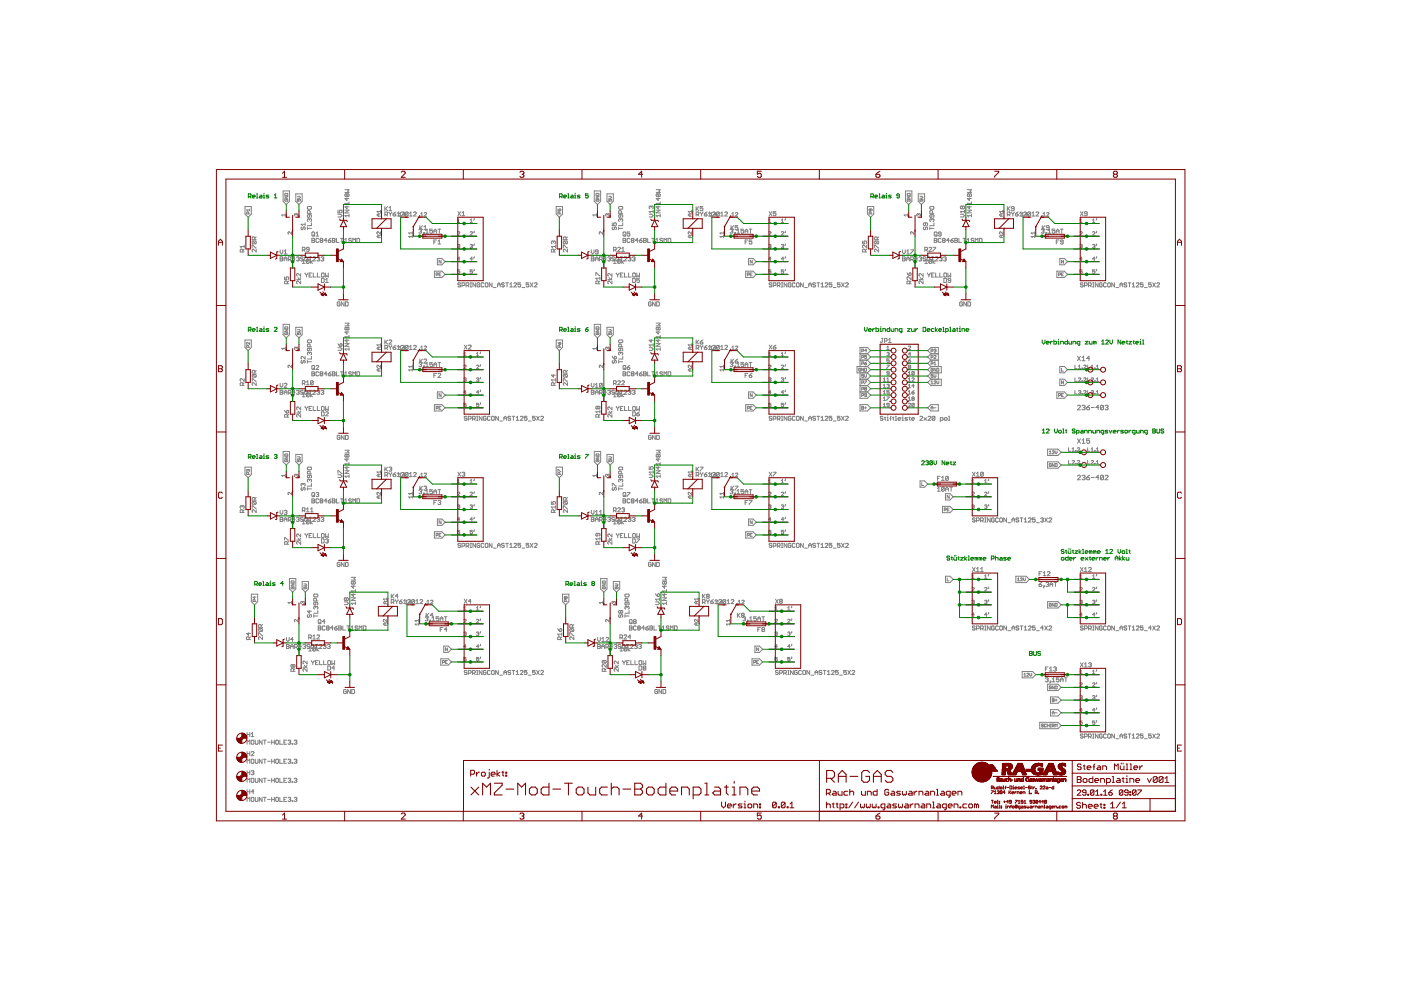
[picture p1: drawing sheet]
<svg xmlns="http://www.w3.org/2000/svg" width="420mm" height="297mm" viewBox="0 0 420 297" stroke-linecap="round" stroke-linejoin="round" font-family="sans-serif">
<g fill="none" stroke="#808080" stroke-width=".3">
<path d="M84.9 57.2h1.9v3.1l-.9 1-1-1zM85.4 58.1l.7-.1 .2 .5h-.9zM85.4 58.8h.9l-.9 .6h.9M85.6 59.7v.6h.5l.2-.4-.4-.2v.3M88.7 58.1h1.9v2.2l-.9 1-1-1zM89.2 59.7v.6h.5v-.6l.4 .2-.1 .4M89.2 58.8h.6l.3 .3-.3 .3h-.6M103.4 56.9h1.3l-.4 .4 .4 .4h-1.3M104.1 58.3l.2-.2 .4 .2-.2 .6-.4-.2M104.1 58.3v.4M104.1 59.3v.8l-.7-.6h1.3M104.1 58.3l-.2-.2-.5 .2 .3 .6 .4-.2"/>
<path d="M178.2 57.2h1.9v3.1l-.9 1-1-1zM178.8 58.8h.8l-.8 .6h.8M178.8 58.1l.7-.1 .1 .5h-.8zM178.9 59.7v.6h.6l.1-.4-.4-.2v.3M182 58.1h1.9v2.2l-.9 1-1-1zM182.6 59.7v.6h.4v-.6l.4 .2-.1 .4M182.6 58.8h.5l.3 .3-.3 .3h-.5M196.8 56.9h1.2l-.4 .4 .4 .4h-1.2M197.4 58.3l-.2-.2-.4 .2 .2 .6 .4-.2M197.4 58.3l.2-.2 .4 .2-.2 .6-.4-.2M197.4 58.3v.4M197.4 59.3v.8l-.6-.6h1.2"/>
<path d="M271.6 57.2h1.9v3.1l-1 1-.9-1zM272.1 58.8h.9l-.9 .6h.9M272.2 59.7v.6h.6l.2-.4-.5-.2v.3M272.2 58h.6l.2 .5h-.9zM275.4 58.1h1.9v2.2l-1 1-.9-1zM275.9 59.7v.6h.4v-.6l.5 .2-.2 .4M275.9 58.8h.6l.3 .3-.3 .3h-.6M290.1 56.9h1.2l-.4 .4 .4 .4h-1.2M290.7 59.3v.8l-.6-.6h1.2M290.7 58.3l-.2-.2-.4 .2 .2 .6 .4-.2M290.7 58.3l.2-.2 .4 .2-.2 .6-.4-.2M290.7 58.3v.4"/>
<path d="M72.8 75.5v-.6l-.6-.2-.2 .8h1.2M73.2 73.5v.8M73.2 73.9h-1.2l.4 .4M73.2 74.7l-.4 .4M73.5 61.9h1.9v2.3l-1 .9-.9-.9zM74.6 64.1v-.4l-.5-.2-.1 .6h.9M74.9 62.7v.5M74.9 62.9h-.9l.3 .3M75.6 74.3v-.8l1.2 .8M75.8 72.2h.8l.2 .3-.2 .6M75.8 72.2l-.2 .3 .2 .6h.8M75.8 72.2l.8 .9"/>
<path d="M76.4 71.8v-.6l-.6-.2-.2 .8h1.2M76.8 74.7v.8l-.8-.8-.4 .2 .2 .6M76.8 71l-.4 .4M84 74.9v.8l.4 .4 .4-.4v-.8M84 77h.6l.2 .2-.2 .4 .2 .4-.2 .2h-.6zM84 77.6h.6M85.2 78.2v-.8l.4-.4 .4 .4v.8M85.2 77.6h.8M85.2 76.1h.8M85.2 75.3l.4-.4v1.2M85.5 64.4h-1l.3 .4M85.5 64.1v.7"/>
<path d="M86.5 77.8h.6l.2-.6-.2-.2h-.6v1.2M86.9 77.8l.4 .4M87.4 69.5v.7l-.7-.7-.3 .2 .2 .5M88.5 77.6h-.8l.6-.6v1.2M88.8 64.3l-.2-.2-.3 .2 .2 .5M88.8 64.3l.2-.2 .3 .2-.1 .5M88.8 64.3v.1M88.9 77.2l.6-.2 .2 .2-.2 .4M89.3 77.6h.2M89.5 77.6l.2 .2-.2 .4-.6-.2M90.5 68l-.2 .2 .2 .7 .4-.3 .2-.6 .4 .2-.2 .7M90.7 78.1l.4-.4v1.3"/>
<path d="M90.7 74.9h.6l.2-.6-.2-.2h-.6v1.3M90.7 79h.8M91 77.2l-.7-.2-.2 .4 .6 .2 .3 .4-.3 .2-.6-.2M91.1 74.9l.4 .5M91.5 67.2h-1.2l.4 .4M91.5 66.8v.8M91.6 77l.6 .2v.8l-.2 .2-.6-.2zM92.2 68v.9M92.2 68.5h1.2M92.4 61.9h.8l.2 .6-.2 .2h-.8l-.2-.2zM92.6 77h.8M92.7 74.7h-.6l-.2-.2 .2-.4 .6 .2v.8l-.2 .3-.6-.3"/>
<path d="M92.7 77.9l-.6-.2-.2 1M92.7 77.9v.8l-.2 .3-.6-.3M92.7 77.9l-.8 .8M92.8 64.3l-.2 .9-.4-.2 .2-.7h.8l.2 .3-.2 .6M92.8 65.8l-.2-.2-.4 .2 .2 .6M92.8 65.8l.2-.2 .4 .2-.2 .6M92.8 65.8v.2M93 63.9v-.6l-.2-.2-.6 .2v.6h1.2M93 77v1.2M93.1 77.7v1.3M93.4 66.8v.8h-1.2M93.5 71.4h.6l.2 .2-.2 .5 .2 .4-.2 .2h-.6z"/>
<path d="M93.5 72.1h.6M93.7 69.5l.6 .2v.8l-.2 .3-.6-.3zM93.7 78.1l-.6 .4 .6 .5M93.8 77.2l.2-.2 .6 .2-.8 1h.8M93.9 70.4l.4 .4M94.8 70.8h.8M94.8 69.9l.4-.4v1.3M95.1 77.2l.6-.2 .2 .2-.2 .4M95.5 77.6h.2M95.6 71.6l-.2-.2-.6 .2 .2 1.1 .6-.2M95.7 77.6l.2 .2-.2 .4-.6-.2M96.2 72.1l-.2-.3 .2-.4 .6 .2-.2 .5"/>
<path d="M96.2 72.1l-.2 .2 .2 .4 .6-.2-.2-.4M96.2 72.1h.4M96.3 77.2l.6-.2 .2 .2-.2 .4M96.7 77.6h.2M96.9 77.6l.2 .2-.2 .4-.6-.2M98 72.1h-.8l.6-.7v1.3M98.4 72.1h.6l.3 .4-.7 .2zM99.3 71.4l-.9 .7M99.7 71.4h.6l.2 .2-.2 .5 .2 .4-.2 .2h-.6zM99.7 72.1h.6M100.9 71.4v1.3h.8M101.3 63v.8h.7l-.2-.4 .2-.4 .6 .2-.2 .6"/>
<path d="M101.3 64.2h.9l.4 .4-.4 .4h-.9M102.1 71.4h.8M102.5 71.4v1.3M103.4 72.7h.8M103.4 71.8l.4-.4v1.3M103.4 63h1.3l-1.3 .8h1.3M104.1 61.8v.8l-.7-.6h1.3M104.7 60.5v.9M104.7 64.2v.8M104.7 64.6h-1.3l.5 .4M104.7 61h-1.3l.5 .4M105.4 71.6l-.6-.2-.2 .4 .6 .3 .2 .4-.2 .2-.6-.2"/>
<path d="M105.8 72.7v-1.3l.4 .4 .4-.4v1.3M107 71.4h.6l.2 .2v.9l-.2 .2h-.6zM113.6 64.1v.7M113.6 70.5v.7M114.1 64.1h-.7l-.3 .3 .3 .4h.7M114.1 69.5v.7l-.7-.7-.3 .2 .1 .5M114.1 63v.7M114.1 70.5h-.7l-.3 .4 .3 .3h.7M114.1 63.4h-1l.3 .3M115.4 61.9v1.2M115.4 64.3h.6l.2-.6-.8-.2v1.2M115.6 62.5l.6 .6"/>
<path d="M115.8 64.3l.4 .4M116.2 61.9l-.8 .8M116.6 63.5l.5 .6M116.6 62.3l.5-.4v1.2M116.6 63.1h.9M117.1 64.1v.6M117.5 63.5l-.4 .6M117.9 64.1h.6l.2 .5-.6 .1zM118.7 63.5l-.8 .6M119.1 63.9l.4-.4v1.2M119.1 64.7h2.1M119.7 64.1l.4-.4v1.1"/>
<path d="M120.3 63.7l.2-.2 .7 .2-.9 1M121.5 64.3h-.7l.5-.6v1.1M122.4 63.7l-.2-.2-.6 .2v.9M122.4 63.7v.9l-.2 .1-.6-.1M122.4 63.7l-.8 .9M122.8 63.9l.4-.4v1.2M122.8 64.7h.8M123.6 69.5v.7M123.6 70.5v.7M123.6 70.9h-1l.3 .3M123.6 69.8h-1l.3 .4M124 63.7l.2-.2 .6 .2-.8 1h.8"/>
<path d="M125.6 68.9l.6-.2 .2 .2-.2 .4M125.9 67.6v1.3M126 69.3h.2M126.1 68.2l.6 .7M126.2 64.8h.7M126.2 64.1l.3-.4v1.1M126.2 69.3l.2 .2-.2 .4-.6-.2M126.7 67.6l-.8 .9M127 69.7l.3 .2zM127.1 68.9h.9M127.1 68l.5-.4v1.3M127.2 63.9l.2-.2 .5 .2-.7 .9h.7"/>
<path d="M127.3 69.9l-.4 .4M127.7 69.1l.4-.4v1.2M127.7 69.9h.8M129.7 68.7h-.8v.6l.4-.2 .4 .2-.2 .6-.6-.2M130.1 69.9v-.8l.4-.4 .4 .4v.8M130.1 69.3h.8M130.1 72.5h.4M130.9 71.9h-.8v1.2M131.2 77.5h1.3l1 .9-1 1h-1.3zM131.3 72.3l.5-.4v1.2M131.3 68.7h.9M131.3 73.1h.9"/>
<path d="M131.8 68.7v1.2M132.3 78v.9l-.6-.9v.9M137.2 66l.3-.4v1.1M137.2 69.6l.2-.2 .5 .2-.7 .9h.7M137.2 73.4l.5-.1 .2 .1-.2 .4M137.2 66.7h.7M137.3 63.4l.9 1.3M137.5 73.8h.2M137.7 73.8l.2 .2-.2 .3-.5-.2M137.9 77.6h-.7l.5-.5v1M138.2 63.4l-.9 1.3M138.6 64.7h.8"/>
<path d="M138.6 63.8l.4-.4v1.3M141 69.6l.2-.2 .5 .2-.7 .9h.7M141 73.4l.5-.1 .2 .1-.2 .4M141 66l.3-.4v1.1M141 66.7h.7M141.3 73.8h.2M141.5 73.8l.2 .2-.2 .3-.5-.2M141.7 77.6h-.7l.5-.5v1M142.2 65.5l-.2 .5M142.2 69.3l-.2 .5M142.2 73.1l-.2 .5M142.2 76.9l-.2 .5"/>
<path d="M166 72.5l.2-.3 .4 .3-.2 .6M166 72.5l-.2-.3-.4 .3 .2 .6M166 72.5v.2M166.2 75.5v-.6l-.6-.2-.2 .2v.6h1.2M166.6 74.7l-.4 .4M166.6 73.9h-1.2l.4 .4M166.6 73.5v.8M166.8 61.9h1.9v2.3l-1 .9-.9-.9zM167.3 62.7v.5h.4v-.5l.5 .1-.2 .4M167.9 64.1v-.4l-.4-.2-.2 .6h.9M169 74.3v-.8l1.2 .8M169.2 72.2h.8l.2 .3-.2 .6"/>
<path d="M169.2 72.2l-.2 .7 .2 .2h.8M169.2 72.2l.8 .9M169.8 71.8v-.6l-.6-.2-.2 .2v.6h1.2M170.2 74.7v.8l-.8-.8-.4 .2 .2 .6M170.2 71l-.4 .4M177.3 74.9v.8l.4 .4 .4-.4v-.8M177.3 77h.6l.2 .2-.2 1h-.6zM177.3 77.6h.6M178.6 77.6h.8M178.6 78.2v-.8l.4-.4 .4 .4v.8M178.9 64.4h-1.1l.4 .4M178.9 64.1v.7"/>
<path d="M179.4 75.5h-.6l-.2-.2 .2-.4 .6 .2v.8l-.2 .2-.6-.2M179.8 77.8h.6l.2-.6-.2-.2h-.6v1.2M180.2 77.8l.4 .4M180.8 69.5v.7l-.7-.7-.4 .2 .2 .5M181.8 77.6h-.8l.6-.6v1.2M182.2 64.3l-.2-.2-.4 .2 .2 .5M182.2 64.3l.1-.2 .4 .2-.2 .5M182.2 64.3v.1M182.2 77.2l.7-.2 .2 .2-.2 .4M182.6 77.6h.3M182.9 77.6l.2 .2-.2 .4-.7-.2M183.6 66.8v.8h.6l-.2-.4 .2-.4 .6 .2-.2 .6"/>
<path d="M183.8 68l-.2 .6 .4 .3 .2-.7 .4-.2 .2 .2-.2 .7M184 78.1l.4-.4v1.3M184 79h.8M184 74.9l.8-.2-.2-.6h-.6v1.3M184.3 77.2l-.2-.2-.6 .2 .2 .4 .6 .2-.2 .4-.6-.2M184.4 74.9l.4 .5M184.7 77.2l.2-.2 .6 .2v.8l-.2 .2-.6-.2zM185.2 74.3l.2-.2 .6 .2-.8 1.1h.8M185.5 62.1l.2-.2h.8l.3 .6-.3 .2h-.8zM185.5 68v.9M185.5 68.5h1.3M185.9 77h.9"/>
<path d="M186 77.9l-.6-.2-.2 .2v.8M186 77.9l-.2 1.1-.6-.3M186 77.9l-.8 .8M186.1 65.8l.2-.2 .5 .2-.3 .6M186.1 64.3v.7l-.2 .2-.4-.2 .2-.7h.8l.3 .3-.3 .6M186.1 65.8l-.2-.2-.4 .2 .2 .6M186.1 65.8v.2M186.3 63.9v-.6l-.6-.2-.2 .2v.6h1.3M186.3 77v1.2M186.5 74.5l.4-.4v1.3M186.5 77.7v1.3M186.5 75.4h.8"/>
<path d="M186.8 66.8v.8h-1.3M186.9 69.7l.2-.2 .6 .2-.2 1.1-.6-.3zM186.9 71.4h.6l.2 .2-.2 1.1h-.6zM186.9 72.1h.6M187.1 78.1l-.6 .4 .6 .5M187.2 77.2l.2-.2 .6 .2-.8 1h.8M187.3 70.4l.4 .4M188.4 77.2l.6-.2 .2 .2-.2 .4M188.8 77.6h.2M188.9 71.6l-.2-.2-.6 .2v.9l.2 .2 .6-.2M188.9 69.5h-.8v.6l.4-.2 .4 .2-.2 .7-.6-.3M189 77.6l.2 .2-.2 .4-.6-.2"/>
<path d="M189.5 72.1l-.2-.3 .2-.4 .6 .2-.2 .5M189.5 72.1l-.2 .2 .2 .4 .6-.2-.2-.4M189.5 72.1h.4M189.6 77.2l.6-.2 .2 .2-.2 .4M190 77.6h.2M190.2 77.6l.2 .2-.2 .4-.6-.2M191.3 72.1h-.8l.7-.7v1.3M191.8 72.1h.6l.2 .4-.6 .2zM192.6 71.4l-.8 .7M193 71.4h.6l.2 .2-.2 1.1h-.6zM193 72.1h.6M194.2 71.4v1.3h.8"/>
<path d="M194.7 64.2h.8l.4 .4-.4 .4h-.8M195.3 62v.2M195.3 62l.2-.2 .4 .2-.2 .6M195.3 62l-.2-.2-.4 .2 .2 .6M195.5 71.4h.8M195.9 71.4v1.3M195.9 63.4h-1.2l.4 .4M195.9 63v.8M196.7 72.7h.8M196.7 71.8l.4-.4v1.3M196.8 63h1.2l-1.2 .8h1.2M197.4 61.8v.8l-.6-.6h1.2"/>
<path d="M198 64.6h-1.2l.4 .4M198 60.5v.9M198 64.2v.8M198 61h-1.2l.4 .4M198.7 71.6l-.2-.2-.6 .2 .2 .5 .6 .2-.2 .4-.6-.2M199.1 72.7v-1.3l.4 .4 .4-.4v1.3M200.4 71.4h.6l.2 .2-.2 1.1h-.6zM206.9 64.1v.7M206.9 70.5v.7M207.4 64.1h-.7l-.3 .3 .3 .4h.7M207.4 69.5v.7l-.7-.7-.3 .2 .2 .5M207.4 70.5h-.7l-.3 .4 .3 .3h.7"/>
<path d="M207.4 63v.7M207.4 63.4h-1l.3 .3M208.8 61.9v1.2M208.8 64.3h.6l.2-.6-.8-.2v1.2M209 62.5l.6 .6M209.2 64.3l.4 .4M209.6 61.9l-.8 .8M210 63.5l.4 .6M210.4 64.1v.6M210.8 61.9h-.8v.6l.6-.2 .2 .6-.2 .2-.6-.2M210.8 63.5l-.4 .6M211.2 64.1h.6l.2 .5-.6 .1z"/>
<path d="M212 63.5l-.8 .6M212.4 64.7h2.1M212.4 63.9l.5-.4v1.2M213 64.1l.4-.4v1.1M213.7 63.7l.6-.2 .2 .4M213.7 64.7l.9-1v1.1M214.1 64.3h.7M215.7 63.7l-.2-.2-.6 .2v.9M215.7 63.7v.9l-.2 .1-.6-.1M215.7 63.7l-.8 .9M216.1 64.7h.8M216.1 63.9l.4-.4v1.2"/>
<path d="M217 70.9h-1.1l.4 .3M217 69.5v.7M217 70.5v.7M217 69.8h-1.1l.4 .4M217.4 63.7l.2-.2 .6 .2-.8 1h.8M218.9 68.9l.7-.2 .2 .2-.2 .4M219.2 67.6v1.3M219.4 69.3h.2M219.4 68.2l.6 .7M219.5 64.8h.7M219.5 64.1l.3-.4v1.1M219.6 69.3l.2 .2-.2 .4-.7-.2"/>
<path d="M220 67.6l-.8 .9M220.4 69.7l.2 .2zM220.6 63.9l.1-.2 .6 .2-.7 .9h.7M220.6 69.9l-.4 .4M221 69.9h.8M221 69.1l.4-.4v1.2M221.3 67.6h-.8v.6l.6-.2 .2 .6-.2 .3-.6-.3M223 68.7h-.8v.6l.4-.2 .4 .2-.2 .6-.6-.2M223.5 69.9v-.8l.4-.4 .4 .4v.8M223.5 69.3h.8M223.5 72.5h.4M224.3 71.9h-.8v1.2"/>
<path d="M224.5 77.5h1.3l1 .9-1 1h-1.3zM224.7 68.7h.8M225.1 68.7v1.2M225.5 71.9h-.8v.6l.4-.2 .4 .2-.2 .6-.6-.2M225.6 78v.9l-.6-.9v.9M230.5 73.4l.5-.1 .2 .1-.2 .4M230.5 69.6l.2-.2 .5 .2-.7 .9h.7M230.5 66l.4-.4v1.1M230.5 66.7h.7M230.7 63.4l.8 1.3M230.9 73.8h.1M231 73.8l.2 .2-.2 .3-.5-.2"/>
<path d="M231.2 77.6h-.7l.5-.5v1M231.5 63.4l-.8 1.3M232.7 63.4h-.8v.7l.6-.3 .2 .7-.2 .2-.6-.2M234.3 66l.4-.4v1.1M234.3 69.6l.2-.2 .5 .2-.7 .9h.7M234.3 73.4l.5-.1 .2 .1-.2 .4M234.3 66.7h.7M234.7 73.8h.1M234.8 73.8l.2 .2-.2 .3-.5-.2M235 77.6h-.7l.5-.5v1M235.5 65.5l-.1 .5M235.5 69.3l-.1 .5"/>
<path d="M235.5 73.1l-.1 .5M235.5 76.9l-.1 .5M258.7 72.2v.9h.6l-.2-.4 .2-.5 .6 .3-.2 .6M259.5 75.5v-.6l-.6-.2-.2 .2v.6h1.2M259.9 73.5v.8l-.8-.8-.4 .2 .2 .6M259.9 74.7l-.4 .4M260.1 61.9h1.9v2.3l-.9 .9-1-.9zM261.1 62.7l-.2 .5-.3-.1 .2-.4h.6v.5M261.2 64.1v-.4l-.4-.2-.2 .6h.9M262.3 74.3v-.8l1.2 .8M262.5 72.2l-.2 .3 .2 .6h.8M262.5 72.2h.8l.2 .3-.2 .6"/>
<path d="M262.5 72.2l.8 .9M263.1 71.8v-.6l-.6-.2-.2 .8h1.2M263.5 74.7v.8l-.8-.8-.4 .2 .2 .6M263.5 71l-.4 .4M270.7 77h.6l.2 .2-.2 .4 .2 .4-.2 .2h-.6zM270.7 77.6h.6M270.7 74.9v.8l.4 .4 .4-.4v-.8M271.9 77.6h.8M271.9 78.2v-.8l.4-.4 .4 .4v.8M271.9 76.1h.8M271.9 75.3l.4-.4v1.2M272.2 64.4h-1.1l.4 .4"/>
<path d="M272.2 64.1v.7M273.1 77.8h.6l.2-.6-.2-.2h-.6v1.2M273.1 74.9h.8l-.8 1.2M273.5 77.8l.4 .4M274.1 69.5v.7l-.7-.7-.4 .2 .2 .5M275.2 77.6h-.8l.6-.6v1.2M275.5 64.3l-.2-.2-.3 .2 .1 .5M275.5 64.3l.2-.2 .3 .2-.2 .5M275.5 64.3v.1M275.6 77.2l.6-.2 .2 .2-.2 .4M276 77.6h.2M276.2 77.6l.2 .2-.2 .4-.6-.2"/>
<path d="M277.2 68l-.3 .6 .5 .3 .2-.7 .4-.2 .2 .2-.2 .7M277.3 79h.9M277.3 78.1l.4-.4v1.3M277.3 74.9h.6l.3-.6-.3-.2h-.6v1.3M277.6 66.8l-.2 .8-.5-.2 .3-.6h.8l.2 .2-.2 .6M277.6 77.2l-.6-.2-.2 .4 .6 .2 .2 .4-.2 .2-.6-.2M277.7 74.9l.5 .5M278.2 77l.6 .2v.8l-.2 .2-.6-.2zM278.6 74.3l.2-.2 .6 .2-.8 1.1h.8M278.8 62.1l.3-.2h.8l.2 .6-.2 .2h-.8zM278.8 68v.9M278.8 68.5h1.3"/>
<path d="M279.3 77h.8M279.4 77.9v.8l-.2 .3-.6-.3M279.4 77.9l-.6-.2-.2 1M279.4 77.9l-.8 .8M279.5 64.3l-.2 .9-.5-.2 .3-.7h.8l.2 .3-.2 .6M279.5 65.8l.2-.2 .4 .2-.2 .6M279.5 65.8l-.2-.2-.5 .2 .3 .6M279.5 65.8v.2M279.7 63.9v-.6l-.2-.2-.7 .2v.6h1.3M279.7 77v1.2M279.8 74.1h.8l-.8 1.3M279.8 77.7v1.3"/>
<path d="M280.1 66.8v.8h-1.3M280.2 71.4h.6l.2 .2-.2 .5 .2 .4-.2 .2h-.6zM280.2 72.1h.6M280.4 78.1l-.6 .4 .6 .5M280.4 69.5l.6 .2v.8l-.2 .3-.6-.3v-.8zM280.5 77.2l.2-.2 .6 .2-.8 1h.8M280.6 70.4l.4 .4M281.7 77.2l.6-.2 .2 .2-.2 .4M282.1 77.6h.2M282.2 71.6l-.2-.2-.6 .2v.9l.2 .2 .6-.2M282.2 70.1h-.6l-.2-.2 .2-.4 .6 .2v.8l-.2 .3-.6-.3M282.3 77.6l.2 .2-.2 .4-.6-.2"/>
<path d="M282.9 72.1l-.3-.3 .3-.4 .6 .2-.2 .5M282.9 72.1l-.3 .2 .3 .4 .6-.2-.2-.4M282.9 72.1h.4M283 77.2l.5-.2 .3 .2-.3 .4M283.4 77.6h.1M283.5 77.6l.3 .2-.3 .4-.5-.2M284.7 72.1h-.8l.6-.7v1.3M285.1 72.1h.6l.2 .4-.6 .2zM285.9 71.4l-.8 .7M286.3 71.4h.6l.2 .2-.2 .5 .2 .4-.2 .2h-.6zM286.3 72.1h.6M287.6 71.4v1.3h.8"/>
<path d="M288 64.2h.8l.4 .4-.4 .4h-.8M288.6 62v.4M288.6 62l-.2-.2-.4 .2 .2 .6 .4-.2M288.6 62l.2-.2 .4 .2-.2 .6-.4-.2M288.8 71.4h.8M289.2 71.4v1.3M289.2 63.4h-1.2l.4 .4M289.2 63v.8M290 72.7h.8M290 71.8l.4-.4v1.3M290.1 63h1.2l-1.2 .8h1.2M290.7 61.8v.8l-.6-.6h1.2"/>
<path d="M291.3 64.6h-1.2l.4 .4M291.3 61h-1.2l.4 .4M291.3 60.5v.9M291.3 64.2v.8M292.1 71.6l-.7-.2-.1 .4 .5 .3 .3 .4-.3 .2-.5-.2M292.5 72.7v-1.3l.4 .4 .4-.4v1.3M293.7 71.4h.6l.2 .2v.9l-.2 .2h-.6zM300.2 64.1v.7M300.2 70.5v.7M300.8 64.1h-.7l-.4 .3 .4 .4h.7M300.8 70.5h-.7l-.4 .4 .4 .3h.7M300.8 69.5v.7l-.7-.7-.4 .2 .2 .5"/>
<path d="M300.8 63.4h-1.1l.4 .3M300.8 63v.7M302.1 64.3h.6l.2-.6-.8-.2v1.2M302.1 61.9v1.2M302.3 62.5l.6 .6M302.5 64.3l.4 .4M302.9 61.9l-.8 .8M303.3 63.5l.4 .6M303.7 64.1v.6M304.1 62.5h-.6l-.2-.2 .2-.4 .6 .2v.8l-.2 .2-.6-.2M304.1 63.5l-.4 .6M304.5 64.1h.7l.2 .5-.6 .1z"/>
<path d="M305.4 63.5l-.9 .6M305.8 64.7h2M305.8 63.9l.4-.4v1.2M306.4 64.1l.3-.4v1.1M307 63.7l.2-.2 .6 .2-.8 1M308.1 64.3h-.7l.6-.6v1.1M309.1 63.7l-.3-.2-.6 .2v.9M309.1 63.7v.9l-.3 .1-.6-.1M309.1 63.7l-.9 .9M309.5 64.7h.8M309.5 63.9l.4-.4v1.2M310.3 70.9h-1.1l.4 .3"/>
<path d="M310.3 69.8h-1.1l.4 .4M310.3 69.5v.7M310.3 70.5v.7M310.7 63.7l.2-.2 .6 .2-.8 1h.8M312.3 68.9l.6-.2 .2 .2-.2 .4M312.6 67.6v1.3M312.7 69.3h.2M312.8 68.2l.6 .7M312.8 64.8h.7M312.8 64.1l.4-.4v1.1M312.9 69.3l.2 .2-.2 .4-.6-.2M313.4 67.6l-.8 .9"/>
<path d="M313.7 69.7l.2 .2zM313.9 63.9l.1-.2 .6 .2-.7 .9h.7M313.9 69.9l-.4 .4M314.3 69.9h.9M314.3 69.1l.4-.4v1.2M314.6 68.2h-.6l-.2-.2 .2-.4 .6 .2v.8l-.2 .3-.6-.3M316.4 68.7h-.8v.6l.4-.2 .4 .2-.2 .6-.6-.2M316.8 69.3h.8M316.8 69.9v-.8l.4-.4 .4 .4v.8M316.8 72.5h.4M317.6 71.9h-.8v1.2M317.8 77.5h1.4l.9 .9-.9 1h-1.4z"/>
<path d="M318 68.7h.8M318.4 68.7v1.2M318.8 72.5l-.8-.2 .2-.4 .6 .2v.8l-.2 .2-.6-.2M318.9 78v.9l-.6-.9v.9M323.8 69.6l.2-.2 .5 .2-.7 .9h.7M323.8 66.7h.7M323.8 73.4l.6-.1 .1 .1-.1 .4M323.8 66l.4-.4v1.1M324 63.4l.8 1.3M324.2 73.8h.2M324.4 73.8l.1 .2-.1 .3-.6-.2M324.5 77.6h-.7l.6-.5v1"/>
<path d="M324.8 63.4l-.8 1.3M326.1 64.1h-.7l-.2-.3 .2-.4 .7 .2v.9l-.3 .2-.6-.2M327.7 73.4l.5-.1 .2 .1-.2 .4M327.7 66.7h.7M327.7 69.6l.1-.2 .6 .2-.7 .9h.7M327.7 66l.3-.4v1.1M328 73.8h.2M328.2 73.8l.2 .2-.2 .3-.5-.2M328.4 77.6h-.7l.5-.5v1M328.9 65.5l-.2 .5M328.9 69.3l-.2 .5M328.9 73.1l-.2 .5"/>
<path d="M328.9 76.9l-.2 .5M84.9 97.2h1.9v3.1l-.9 1-1-1zM85.3 83v.8h.7l-.2-.6 .6-.2 .2 .2-.2 .6M85.4 98.8h.9l-.9 .6h.9M85.6 98h.5l.2 .6h-.9zM85.6 99.7v.6l.7-.1-.2-.5h-.2v.3M86.2 85v-.6l-.2-.2-.7 .2v.6h1.3M86.6 84.2l-.4 .4M88.7 98.1h1.9v2.2l-.9 1-1-1zM89 83.8h1.2M89.2 99.7v.6h.5v-.6l.4 .2-.1 .4M89.2 98.8h.6l.3 .3-.3 .3h-.6"/>
<path d="M89.4 83.2l.4 .6 .4-.6M90.2 82v.8l-.8-.8-.4 .2 .2 .6M90.2 84.2v.8l-.8-.8-.4 .2 .2 .6M91.5 81.8l.4 .6M91.9 82.4v.6M92.3 81.8l-.4 .6M92.7 82.4h.4M93.5 81.8h-.8v1.2h.8M93.9 81.8v1.2h.9M95.2 81.8v1.2h.8M96.4 83.4h.6l.2 .3v.8l-.2 .2h-.6zM96.6 81.8l.6 .2v.8l-.2 .2-.6-.2v-.8z"/>
<path d="M97.6 81.8v1.2l.4-.4 .4 .4v-1.2M97.6 84.7h.8M97.6 83.8l.4-.4v1.3M102 90.7l-.3-.2-.6 .2v.8l.2 .2 .7-.2v-.4h-.4M103.2 90.5v1.2l-.8-1.2v1.2M103.4 96.9h1.3l-.4 .4 .4 .4h-1.3M103.6 90.5h.6l.2 .2v.8l-.2 .2h-.6zM104.1 98.3l.2-.2 .4 .2-.2 .6-.4-.2M104.1 98.3v.4M104.1 99.3v.8l-.7-.6h1.3M104.1 98.3l-.2-.2-.5 .2 .3 .6 .4-.2M130.3 81.3h2.2l1 .9-1 1h-2.2z"/>
<path d="M130.8 82.4l.6-.2-.2-.4h-.4v.9M131.7 82.2h.3M132.3 81.8h-.6v.9h.6M137.9 80.9h-.7v.5l.3-.2 .4 .2-.2 .5-.5-.2M138.2 85l-.7-.2-.2 .4 .6 .2 .3 .4-.3 .2-.6-.2M138.6 85.6h.6l.2-.6-.2-.2h-.6v1.2M139.8 85.6h.6l.2-.6-.2-.2h-.6v1.2M140.2 85.6l.4 .4M141 84.8h.4M141 86h.4M141.2 84.8v1.2M141.7 80.9h-.7v.5l.3-.2 .4 .2-.2 .5-.5-.2"/>
<path d="M142.2 80.7l-.2 .5M142.6 84.8v1.2l-.8-1.2v1.2M143.9 85l-.2-.2-.6 .2v.8l.6 .2 .2-.6h-.4M145.1 85l-.2-.2-.6 .2v.8l.2 .2 .6-.2M145.5 85l.2-.2 .6 .2-.2 1-.6-.2zM147.6 84.8v1.2l-.9-1.2v1.2M148 86.2h.8M149.2 86v-.8l.4-.4 .4 .4v.8M149.2 85.4h.8M151.2 85l-.2-.2-.6 .2 .2 .4 .6 .2-.2 .4-.6-.2M151.7 84.8h.8M152.1 84.8v1.2"/>
<path d="M152.9 85.2l.4-.4v1.2M152.9 86h.8M154.1 85l.2-.2 .6 .2-.8 1h.8M156.1 84.8h-.8v.6l.4-.2 .4 .2-.1 .6-.7-.2M156.6 86.2h.8M158.6 84.8h-.8v.6l.4-.2 .4 .2-.2 .6-.6-.2M159 84.8l.8 1.2M159.8 84.8l-.8 1.2M160.3 85l.2-.2 .6 .2-.8 1h.8M178.2 97.2h1.9v3.1l-.9 1-1-1zM178.7 82.6v-.8l1.2 .8M178.8 98.1l.7-.1 .1 .6h-.8z"/>
<path d="M178.8 98.8h.8l-.8 .6h.8M178.9 99.7v.6l.7-.1-.1-.5h-.3v.3M179.5 85v-.6l-.6-.2-.2 .2v.6h1.2M179.9 84.2l-.4 .4M179.9 83.4h-1.2l.4 .4M179.9 83v.8M182 98.1h1.9v2.2l-.9 1-1-1zM182.3 83.8h1.2M182.6 99.7v.6h.4v-.6l.4 .2-.1 .4M182.6 98.8h.5l.3 .3-.3 .3h-.5M182.7 83.2l.4 .6 .4-.6M183.5 82v.8l-1-.8-.2 .2 .2 .6"/>
<path d="M183.5 84.2v.8l-.8-.8-.4 .2 .2 .6M184.8 81.8l.4 .6M185.2 82.4v.6M185.6 81.8l-.4 .6M186.1 82.4h.4M186.9 81.8h-.8v1.2h.8M187.3 81.8v1.2h.8M188.5 81.8v1.2h.8M189.7 82l.2-.2 .6 .2v.8l-.1 .2-.7-.2zM189.7 83.4h.7l.1 .3-.1 1h-.7zM191 81.8v1.2l.4-.4 .4 .4v-1.2M191.8 83.4h-.8v.7l.4-.3 .4 .3-.2 .6-.6-.2"/>
<path d="M195.3 90.7l-.2-.2-.6 .2v.8l.6 .2 .2-.6h-.4M196.5 90.5v1.2l-.8-1.2v1.2M196.8 96.9h1.2l-.4 .4 .4 .4h-1.2M196.9 90.5h.6l.2 .2-.2 1h-.6zM197.4 99.3v.8l-.6-.6h1.2M197.4 98.3l-.2-.2-.4 .2 .2 .6 .4-.2M197.4 98.3l.2-.2 .4 .2-.2 .6-.4-.2M197.4 98.3v.4M223.6 81.3h2.2l1 .9-1 1h-2.2zM224.1 82.4h.5l.1-.4-.6-.2v.9M225 82.2h.3M225.6 81.8h-.6v.9h.6"/>
<path d="M231.2 80.9h-.7v.5l.4-.2 .3 .2-.2 .5-.5-.2M231.5 85l-.6-.2-.2 .4 .6 .2 .2 .4-.2 .2-.6-.2M231.9 85.6l.8-.2-.2-.6h-.6v1.2M233.1 85.6l.8-.2-.2-.6h-.6v1.2M233.5 85.6l.4 .4M234.4 84.8h.4M234.4 86h.4M234.5 84.8v1.2M235 80.9h-.7v.5l.4-.2 .3 .2-.2 .5-.5-.2M235.5 80.7l-.1 .5M236 84.8v1.2l-.8-1.2v1.2M237.2 85l-.2-.2-.6 .2v.8l.2 .2 .6-.2v-.4h-.4"/>
<path d="M238.4 85l-.2-.2-.6 .2v.8l.2 .2 .6-.2M239.1 84.8l.6 .2v.8l-.2 .2-.7-.2v-.8zM240.9 84.8v1.2l-.8-1.2v1.2M241.3 86.2h.8M242.5 85.4h.9M242.5 86v-.8l.5-.4 .4 .4v.8M244.6 85l-.6-.2-.2 .4 .6 .2 .2 .4-.2 .2-.6-.2M245 84.8h.8M245.4 84.8v1.2M246.2 86h.8M246.2 85.2l.4-.4v1.2M247.4 85l.2-.2 .7 .2-.9 1h.9"/>
<path d="M249.5 84.8h-.8v.6l.4-.2 .4 .2-.2 .6-.6-.2M249.9 86.2h.8M251.9 84.8h-.8v.6l.4-.2 .4 .2-.2 .6-.6-.2M252.3 84.8l.9 1.2M253.2 84.8l-.9 1.2M253.6 85l.2-.2 .6 .2-.8 1h.8M272 81.8l.6 .8M272.6 82l.2-.2 .4 .2-.2 .6h-.4zM272.8 85v-.6l-.6-.2-.2 .2v.6h1.2M273.2 84.2l-.4 .4M273.2 83v.8l-.8-.8-.4 .2 .2 .6M275.6 83.8h1.2"/>
<path d="M276 83.2l.4 .6 .4-.6M276.8 84.2v.8l-.8-.8-.4 .2 .2 .6M276.8 82v.8l-.8-.8-.4 .2 .2 .6M278.2 81.8l.4 .6M278.6 82.4v.6M279 81.8l-.4 .6M279.4 82.4h.4M280.2 81.8h-.8v1.2h.8M280.6 81.8v1.2h.8M281.8 81.8v1.2h.9M283.1 82l.2-.2 .6 .2v.8l-.2 .2-.6-.2zM283.1 83.4h.6l.2 .3v.8l-.2 .2h-.6z"/>
<path d="M284.3 81.8v1.2l.4-.4 .4 .4v-1.2M285.1 84.1h-.6l-.2-.3 .2-.4 .6 .3v.8l-.2 .2-.6-.2M288.6 90.7l-.2-.2-.6 .2v.8l.2 .2 .6-.2v-.4h-.4M289.9 90.5v1.2l-.9-1.2v1.2M290.3 90.5h.6l.2 .2v.8l-.2 .2h-.6zM316.9 81.3h2.3l.9 .9-.9 1h-2.3zM317.5 82.4l.6-.2-.2-.4h-.4v.9M318.3 82.2h.3M318.9 81.8h-.6v.9h.6M324.5 80.9h-.7v.5l.4-.2 .3 .2-.1 .5-.6-.2M324.8 85l-.6-.2-.2 .4 .6 .2 .2 .4-.2 .2-.6-.2M325.2 85.6h.6l.3-.6-.3-.2h-.6v1.2"/>
<path d="M326.5 85.6h.6l.2-.6-.2-.2h-.6v1.2M326.9 85.6l.4 .4M327.7 84.8h.4M327.7 86h.4M327.9 84.8v1.2M328.4 80.9h-.7v.5l.3-.2 .4 .2-.2 .5-.5-.2M328.9 80.7l-.2 .5M329.3 84.8v1.2l-.8-1.2v1.2M330.5 85l-.2-.2-.6 .2v.8l.6 .2 .2-.6h-.4M331.8 85l-.2-.2-.6 .2v.8l.2 .2 .6-.2M332.2 85l.2-.2 .6 .2-.2 1-.6-.2zM334.2 84.8v1.2l-.8-1.2v1.2"/>
<path d="M334.6 86.2h.8M335.9 85.4h.8M335.9 86v-.8l.4-.4 .4 .4v.8M337.9 85l-.2-.2-.6 .2 .2 .4 .6 .2-.2 .4-.6-.2M338.3 84.8h.8M338.7 84.8v1.2M339.6 86h.8M339.6 85.2l.4-.4v1.2M340.8 85l.2-.2 .6 .2-.8 1h.8M342.8 84.8h-.8v.6l.4-.2 .4 .2-.2 .6-.6-.2M343.2 86.2h.8M345.3 84.8h-.8v.6l.4-.2 .4 .2-.2 .6-.6-.2"/>
<path d="M345.7 84.8l.8 1.2M346.5 84.8l-.8 1.2M346.9 85l.2-.2 .6 .2-.8 1h.8M72.8 115.5v-.6l-.6-.2-.2 .8h1.2M73.2 113.5v.8l-.8-.8-.4 .2 .2 .6M73.2 114.7l-.4 .4M73.5 101.9h1.9v2.2l-1 1-.9-1zM74.6 104.1l-.2-.6-.4 .2v.4h.9M74.9 102.6v.6l-.6-.6-.3 .2 .1 .4M75.6 114.3v-.8l1.2 .8M75.8 112.2h.8l.2 .3-.2 .6M75.8 112.2l-.2 .3 .2 .6h.8"/>
<path d="M75.8 112.2l.8 .9M76.4 111.8v-.6l-.6-.2-.2 .8h1.2M76.8 114.7v.8l-.8-.8-.4 .2 .2 .6M76.8 111l-.4 .4M84 114.9v.8l.4 .4 .4-.4v-.8M84 117l.8 .2-.2 .4 .2 .4-.2 .2h-.6zM84 117.6h.6M85.2 117.6h.8M85.2 118.2v-.8l.4-.4 .4 .4v.8M85.2 115.1l.2-.2 .6 .2-.8 1h.8M85.5 104.1v.7M85.5 104.4h-1l.3 .4"/>
<path d="M86.5 117.8h.6l.2-.6-.8-.2v1.2M86.9 117.8l.4 .4M87.4 109.5v.7l-.7-.7-.3 .1 .2 .6M88.5 117.6h-.8l.6-.6v1.2M88.8 104.3l-.2-.2-.3 .2 .2 .5M88.8 104.3l.2-.2 .3 .2-.1 .5M88.8 104.3v.1M88.9 117.2l.6-.2 .2 .2-.2 .4M89.3 117.6h.2M89.5 117.6l.2 .2-.2 .4-.6-.2M90.5 108l-.2 .2 .2 .6 .8-.8 .2 .2-.2 .6M90.7 114.9h.6l.2-.6-.8-.2v1.2"/>
<path d="M90.7 118.1l.4-.4v1.2M90.7 118.9h.8M91 117.2l-.3-.2-.6 .2 .9 .8-.3 .2-.6-.2M91.1 114.9l.4 .4M91.5 106.8v.8l-.8-.8-.4 .2 .2 .6M91.6 117l.6 .2v.8l-.2 .2-.6-.2v-.8zM91.9 114.5l.4-.4v1.2M91.9 115.3h.8M92.2 108v.8M92.2 108.4h1.2M92.4 101.9h.8l.2 .6-.2 .2h-.8l-.2-.2zM92.6 117h.8"/>
<path d="M92.7 117.9v.8l-.2 .2-.6-.2M92.7 117.9l-.2-.2-.6 .2v.8M92.7 117.9l-.8 .8M92.8 104.4v.6l-.2 .2-.4-.2 .2-.6h.8l.2 .2-.2 .6M92.8 105.8l-.2-.2-.4 .2 .2 .6M92.8 105.8l.2-.2 .4 .2-.2 .6M92.8 105.8v.2M93 103.9v-.6l-.2-.2-.6 .2v.6h1.2M93 117v1.2M93.1 117.7v1.2M93.4 106.8v.8h-1.2M93.5 111.4l.8 .2-.2 .5 .2 .4-.2 .1h-.6z"/>
<path d="M93.5 112.1h.6M93.7 118.1l-.6 .4 .6 .4M93.7 109.5l.6 .2v.9l-.2 .1-.6-.1v-.9zM93.8 117.2l.2-.2 .6 .2-.8 1h.8M93.9 114.3v.8l-.2 .2-.6-.2M93.9 114.3l-.2-.2-.6 .2v.8M93.9 110.3l.4 .4M93.9 114.3l-.8 .8M94.8 109.7l.2-.2 .6 .2-.8 1h.8M95.1 117.2l.6-.2 .2 .2-.2 .4M95.5 117.6h.2M95.6 111.6l-.2-.2-.6 .2v.9l.2 .1 .6-.1"/>
<path d="M95.7 117.6l.2 .2-.2 .4-.6-.2M96.2 112.1l-.2-.3 .2-.4 .6 .2-.2 .5M96.2 112.1l-.2 .1 .2 .4 .6-.1-.2-.4M96.2 112.1h.4M96.3 117.2l.6-.2 .2 .2-.2 .4M96.7 117.6h.2M96.9 117.6l.2 .2-.2 .4-.6-.2M98 112.1h-.8l.6-.7v1.2M98.4 112.1h.6l.3 .4-.7 .1zM99.3 111.4l-.9 .7M99.7 111.4l.8 .2-.2 .5 .2 .4-.2 .1h-.6zM99.7 112.1h.6"/>
<path d="M100.9 111.4v1.2h.8M101.3 104.2h.9l.4 .4-.4 .4h-.9M101.3 103l.7 .8M102 103.2l.4-.2 .2 .6-.6 .2zM102.1 111.4h.8M102.5 111.4v1.2M103.4 111.8l.4-.4v1.2M103.4 112.6h.8M103.4 103h1.3l-1.3 .8h1.3M104.1 101.8v.8l-.7-.6h1.3M104.7 104.6h-1.3l.5 .4M104.7 100.5v.8"/>
<path d="M104.7 104.2v.8M104.7 100.9h-1.3l.5 .4M105.4 111.6l-.2-.2-.6 .2 .2 .5h.4l.2 .4-.2 .1-.6-.1M105.8 112.6v-1.2l.4 .4 .4-.4v1.2M107 111.4l.8 .2v.9l-.2 .1h-.6zM113.6 104.1v.7M113.6 110.5v.7M114.1 104.1h-.7l-.3 .3 .3 .4h.7M114.1 103.4h-1l.3 .3M114.1 110.5h-.7l-.3 .4 .3 .3h.7M114.1 103v.7M114.1 109.5v.7l-.7-.7-.3 .1 .1 .6"/>
<path d="M115.4 101.9v1.2M115.4 104.4h.6l.2-.3-.2-.6h-.6v1.3M115.6 102.5l.6 .6M115.8 104.4l.4 .4M116.2 101.9l-.8 .8M116.6 103.5l.5 .6M116.6 102.1l.3-.2 .6 .2-.9 1h.9M117.1 104.1v.7M117.5 103.5l-.4 .6M117.9 104.1h.6l.2 .4-.6 .3zM118.7 103.5l-.8 .6M119.1 104.8h2.1"/>
<path d="M119.1 103.9l.4-.4v1.3M119.7 104.1l.4-.4v1.1M120.3 103.7l.2-.2 .7 .2-.9 1.1M121.5 104.3h-.7l.5-.6v1.1M122.4 103.7l-.6-.2-.2 .2v.8M122.4 103.7v.8l-.2 .3-.6-.3M122.4 103.7l-.8 .8M122.8 104.8h.8M122.8 103.9l.4-.4v1.3M123.6 110.9h-1l.3 .3M123.6 109.5v.7M123.6 110.5v.7"/>
<path d="M123.6 109.8h-1l.3 .4M124 103.7l.2-.2 .6 .2-.8 1.1h.8M125.6 108.9l.6-.2 .2 .2-.2 .4M125.9 107.6v1.2M126 109.3h.2M126.1 108.2l.6 .6M126.2 104.8h.7M126.2 104.1l.3-.4v1.1M126.2 109.3l.2 .2-.2 .4-.6-.2M126.7 107.6l-.8 .8M127 109.7l.3 .2zM127.1 107.8l.2-.2 .7 .2-.9 1h.9"/>
<path d="M127.2 103.9l.2-.2 .5 .2-.7 .9h.7M127.3 109.9l-.4 .4M127.7 109.9h.8M127.7 109.1l.4-.4v1.2M129.7 108.7h-.8v.6l.4-.2 .4 .2-.2 .6-.6-.2M130.1 109.3h.8M130.1 109.9v-.8l.4-.4 .4 .4v.8M130.1 112.5h.4M130.9 111.9h-.8v1.2M131.2 117.5h1.3l1 .9-1 1h-1.3zM131.3 108.7h.9M131.3 112.1l.3-.2 .6 .2-.9 1h.9"/>
<path d="M131.8 108.7v1.2M132.3 118v.9l-.6-.9v.9M139.1 109.6l.2-.1 .5 .1-.7 .9h.7M139.1 113.4l.5-.1 .2 .1-.2 .4M139.1 106l.3-.4v1.1M139.1 106.7h.7M139.2 103.4l.9 1.2M139.4 113.8h.2M139.6 113.8l.2 .2-.2 .3-.5-.2M139.8 117.6h-.7l.5-.5v1M140.1 103.4l-.9 1.2M140.5 103.6l.2-.2 .6 .2-.8 1h.8"/>
<path d="M142.9 106l.3-.4v1.1M142.9 109.6l.2-.1 .5 .1-.7 .9h.7M142.9 106.7h.7M142.9 113.4l.5-.1 .2 .1-.2 .4M143.2 113.8h.2M143.4 113.8l.2 .2-.2 .3-.5-.2M143.6 117.6h-.7l.5-.5v1M144.1 105.5l-.2 .5M144.1 109.3l-.2 .5M144.1 113.1l-.2 .5M144.1 116.9l-.2 .5M166 112.2v.9l-.6-.6h1.2"/>
<path d="M166.2 115.5l-.2-.8-.6 .2v.6h1.2M166.6 113.5v.8M166.6 114.7l-.4 .4M166.6 113.9h-1.2l.4 .4M166.8 101.9h1.9v2.2l-1 1-.9-1zM167.3 102.6l.4 .6M167.7 102.8l.3-.2 .2 .5-.5 .1zM167.9 104.1v-.4l-.4-.2-.2 .6h.9M169 114.3v-.8l1.2 .8M169.2 112.2l-.2 .7 1 .2M169.2 112.2h.8l.2 .3-.2 .6M169.2 112.2l.8 .9"/>
<path d="M169.8 111.8v-.6l-.6-.2-.2 .2v.6h1.2M170.2 114.7v.8l-1-.8-.2 .2 .2 .6M170.2 111l-.4 .4M177.3 117l.8 .2-.2 .4 .2 .4-.2 .2h-.6zM177.3 117.6h.6M177.3 114.9v.8l.4 .4 .4-.4v-.8M178.6 117.6h.8M178.6 118.2v-.8l.4-.4 .4 .4v.8M178.6 116.1h.8M178.6 115.3l.4-.4v1.2M178.9 104.4h-1.1l.4 .4M178.9 104.1v.7"/>
<path d="M179.8 117.8h.6l.2-.6-.8-.2v1.2M180.2 117.8l.4 .4M180.6 115.1l-.2-.2-.6 .2v.8M180.6 115.1v.8l-.2 .2-.6-.2M180.6 115.1l-.8 .8M180.8 109.5v.7l-.7-.7-.4 .1 .2 .6M181.8 117.6h-.8l.6-.6v1.2M182.2 104.3l-.2-.2-.4 .2 .2 .5M182.2 104.3l.1-.2 .4 .2-.2 .5M182.2 104.3v.1M182.2 117.2l.7-.2 .2 .2-.2 .4M182.6 117.6h.3"/>
<path d="M182.9 117.6l.2 .2-.2 .4-.7-.2M183.6 106.8l.6 .8M183.8 108l-.2 .6 .4 .2 .2-.6 .4-.2 .2 .2-.2 .6M184 118.9h.8M184 118.1l.4-.4v1.2M184 114.9h.6l.2-.6-.8-.2v1.2M184.3 117.2l-.2-.2-.6 .2 .2 .4 .6 .2-.2 .4-.6-.2M184.4 114.9l.4 .4M184.4 106.8l.4 .2-.2 .6h-.4zM184.7 117.2l.2-.2 .6 .2v.8l-.2 .2-.6-.2zM185.2 114.3l.2-.2 .6 .2-.8 1h.8M185.5 102.1l.2-.2h.8l.3 .6-1.1 .2z"/>
<path d="M185.5 108v.8M185.5 108.4h1.3M185.9 117h.9M186 117.9v.8l-.2 .2-.6-.2M186 117.9l-.2-.2-.6 .2v.8M186 117.9l-.8 .8M186.1 104.4v.6l-.2 .2-.4-.2 .2-.6h.8l.3 .2-.3 .6M186.1 105.8l-.2-.2-.4 .2 .2 .6M186.1 105.8l.2-.2 .5 .2-.3 .6M186.1 105.8v.2M186.3 103.9l-.2-.8-.6 .2v.6h1.3M186.3 117v1.2"/>
<path d="M186.5 117.7v1.2M186.5 114.3l.2-.2 .6 .2-.8 1h.8M186.8 106.8v.8h-1.3M186.9 111.4l.8 .2-.2 .5 .2 .4-.2 .1h-.6zM186.9 112.1h.6M186.9 109.7l.2-.2 .6 .2v.9l-.2 .1-.6-.1zM187.1 118.1l-.6 .4 .6 .4M187.2 117.2l.2-.2 .6 .2-.8 1h.8M187.3 110.3l.4 .4M188.1 110.2h.6l.2 .4-.6 .1zM188.4 117.2l.6-.2 .2 .2-.2 .4M188.8 117.6h.2"/>
<path d="M188.9 111.6l-.2-.2-.6 .2v.9l.2 .1 .6-.1M188.9 109.5l-.8 .7M189 117.6l.2 .2-.2 .4-.6-.2M189.5 112.1l-.2-.3 .2-.4 .6 .2-.2 .5M189.5 112.1l-.2 .1 .2 .4 .6-.1-.2-.4M189.5 112.1h.4M189.6 117.2l.6-.2 .2 .2-.2 .4M190 117.6h.2M190.2 117.6l.2 .2-.2 .4-.6-.2M191.3 112.1h-.8l.7-.7v1.2M191.8 112.1h.6l.2 .4-.6 .1zM192.6 111.4l-.8 .7"/>
<path d="M193 111.4l.8 .2-.2 .5 .2 .4-.2 .1h-.6zM193 112.1h.6M194.2 111.4v1.2h.8M194.7 104.2h.8l.4 .4-.4 .4h-.8M195.3 101.8v.8l-.6-.6h1.2M195.5 111.4h.8M195.9 111.4v1.2M195.9 103.4h-1.2l.4 .4M195.9 103v.8M196.7 111.8l.4-.4v1.2M196.7 112.6h.8M196.8 103h1.2l-1.2 .8h1.2"/>
<path d="M197.4 101.8v.8l-.6-.6h1.2M198 104.6h-1.2l.4 .4M198 100.9h-1.2l.4 .4M198 100.5v.8M198 104.2v.8M198.7 111.6l-.2-.2-.6 .2 .8 .9-.2 .1-.6-.1M199.1 112.6v-1.2l.4 .4 .4-.4v1.2M200.4 111.4l.8 .2v.9l-.2 .1h-.6zM206.9 104.1v.7M206.9 110.5v.7M207.4 104.1h-.7l-.3 .3 .3 .4h.7M207.4 109.5v.7l-.7-.7-.3 .1 .2 .6"/>
<path d="M207.4 110.5h-.7l-.3 .4 .3 .3h.7M207.4 103.4h-1l.3 .3M207.4 103v.7M208.8 104.4h.6l.2-.3-.2-.6h-.6v1.3M208.8 101.9v1.2M209 102.5l.6 .6M209.2 104.4l.4 .4M209.6 101.9l-.8 .8M210 102.5h.6l.2 .4-.6 .2zM210 103.5l.4 .6M210.4 104.1v.7M210.8 103.5l-.4 .6"/>
<path d="M210.8 101.9l-.8 .6M211.2 104.1h.6l.2 .4-.6 .3zM212 103.5l-.8 .6M212.4 104.8h2.1M212.4 103.9l.5-.4v1.3M213 104.1l.4-.4v1.1M213.7 103.7l.6-.2 .2 .4M213.7 104.8l.9-1.1v1.1M214.1 104.3h.7M215.7 103.7l-.2-.2-.6 .2v.8M215.7 103.7l-.2 1.1-.6-.3M215.7 103.7l-.8 .8"/>
<path d="M216.1 104.8h.8M216.1 103.9l.4-.4v1.3M217 110.9h-1.1l.4 .3M217 109.8h-1.1l.4 .4M217 109.5v.7M217 110.5v.7M217.4 103.7l.2-.2 .6 .2-.8 1.1h.8M218.9 108.9l.7-.2 .2 .2-.2 .4M219.2 107.6v1.2M219.4 109.3h.2M219.4 108.2l.6 .6M219.5 104.8h.7"/>
<path d="M219.5 104.1l.3-.4v1.1M219.6 109.3l.2 .2-.2 .4-.7-.2M220 107.6l-.8 .8M220.4 109.7l.2 .2zM220.5 108.2h.6l.2 .4-.6 .2zM220.6 103.9l.1-.2 .6 .2-.7 .9h.7M220.6 109.9l-.4 .4M221 109.9h.8M221 109.1l.4-.4v1.2M221.3 107.6l-.8 .6M223 108.7h-.8v.6l.4-.2 .4 .2-.2 .6-.6-.2M223.5 109.3h.8"/>
<path d="M223.5 109.9v-.8l.4-.4 .4 .4v.8M223.5 112.5h.4M224.3 111.9h-.8v1.2M224.5 117.5h1.3l1 .9-1 1h-1.3zM224.7 108.7h.8M224.7 112.5h.6l.2 .4-.6 .2zM225.1 108.7v1.2M225.5 111.9l-.8 .6M225.6 118v.9l-.6-.9v.9M230.5 109.6l.2-.1 .5 .1-.7 .9h.7M230.5 106.7h.7M230.5 113.4l.5-.1 .2 .1-.2 .4"/>
<path d="M230.5 106l.4-.4v1.1M230.7 103.4l.8 1.2M230.9 113.8h.1M231 113.8l.2 .2-.2 .3-.5-.2M231.2 117.6h-.7l.5-.5v1M231.5 103.4l-.8 1.2M231.9 104.1h.6l.2 .4-.6 .1zM232.7 103.4l-.8 .7M234.3 113.4l.5-.1 .2 .1-.2 .4M234.3 109.6l.2-.1 .5 .1-.7 .9h.7M234.3 106.7h.7M234.3 106l.4-.4v1.1"/>
<path d="M234.7 113.8h.1M234.8 113.8l.2 .2-.2 .3-.5-.2M235 117.6h-.7l.5-.5v1M235.5 113.1l-.1 .5M235.5 105.5l-.1 .5M235.5 109.3l-.1 .5M235.5 116.9l-.1 .5M257.9 111.8v7.6h2.2l1-1-1-.9M257.9 115.6h2.2M257.9 107.9h2.2M257.9 117.5h2.2M257.9 113.7h2.2"/>
<path d="M257.9 106h2.2M258.1 110.5h-.6l.2 .8 .4-.2v-.3h-.3M258.4 105.2l.6-.1-.1-.5h-.5v.9M258.4 107.1l.6-.1-.1-.4h-.5v.8M258.4 109.1l.6-.2-.1-.4h-.5v.8M258.4 114.8l.6-.2-.1-.4h-.5v.9M258.4 116.7l.6-.2-.1-.4h-.5v.9M258.4 118.6l.6-.2-.1-.4h-.5v.9M259 112.3h-.6v.4h.6l-.1 .5-.5-.2M259 110.4v.9l-.6-.9v.9M259.3 108.9h.4l.2 .3-.5 .1zM259.3 110.4l.6 .1-.2 .8h-.4z"/>
<path d="M259.3 112.3v.6l.3 .3 .3-.3v-.6M259.3 114.2h.6l-.6 .9M259.4 116.5v.5l.5-.2-.2-.3M259.4 116.5v-.4l.5 .1-.2 .3M259.4 116.5h.3M259.9 118.4l-.6-.1 .1-.3 .5 .1v.6h-.6M259.9 106.6h-.6v.4h.6l-.2 .4-.4-.1M259.9 108.5l-.6 .4M259.9 105.1h-.6l.4-.5v.9M260.1 106l1-.9-1-1h-2.2v5.8M260.1 111.8l1 .9-1 1M260.1 109.9h-3.1v1.9h3.1"/>
<path d="M260.1 113.7l1 .9-1 1M260.1 107.9l1 1-1 1M260.1 106l1 1-1 .9M260.1 109.9l1 .9-1 1M260.1 115.6l1 .9-1 1M264.4 101.4h.4M264.6 101.4v1l-.2 .3-.4-.3M264.9 115.5l.3-.3v1M264.9 113.6l.3-.3v1M264.9 114.3h.7M264.9 117.4l.3-.3v1M264.9 119.3l.3-.3v1"/>
<path d="M264.9 116.2h.7M264.9 118.1h.7M265.2 102.3h.6l.2-.3-.2-.6h-.6v1.3M266 104.8h.7M266 109.5h.7l-.7 1M266 115.3l.5-.1 .2 .1-.2 .4M266 114.3h.7M266 104.1l.3-.4v1.1M266 113.6l.3-.3v1M266 105.8l.5-.2 .2 .2-.2 .4M266 119h.7l-.7 1M266.3 106.2h.2"/>
<path d="M266.3 115.7h.2M266.5 115.7l.2 .2-.2 .3-.5-.2M266.5 106.2l.2 .1-.2 .4-.5-.2M266.5 102.7h.8M266.5 101.9l.4-.5v1.3M266.7 107.5h-.7v.6l.3-.2 .4 .2-.2 .5-.5-.2M266.7 111.9h-.6l-.1-.2 .1-.3 .6 .1v.7l-.2 .2-.5-.2M266.7 117.1h-.7v.5l.3-.2 .4 .2-.2 .5-.5-.2M272.4 103.9l.2-.2 .5 .2-.7 .9h.7M272.4 119.3l.4-.3v1M272.4 108.1h.5l.2 .3-.5 .2zM272.4 114.3h.7"/>
<path d="M272.4 112.4h.7M272.4 111.7l.4-.3v1M272.4 113.6l.4-.3v1M272.4 115.5l.4-.3v1M272.4 117.4l.4-.3v1M272.4 116.2h.7M272.4 118.1h.7M272.6 110l-.2 .2 .2 .3 .5-.2-.2-.3M272.6 110l-.2-.2 .2-.3 .5 .1-.2 .4M272.6 110h.3M273.1 106.2h-.7l.5-.6v1.1M273.1 107.5l-.7 .6"/>
<path d="M273.5 117.6h.5l.2 .3-.6 .2zM273.5 113.4l.1-.1 .6 .1-.7 .9h.7M273.6 119.5l-.1 .2 .1 .3 .6-.2-.2-.3M273.6 119.5l-.1-.2 .1-.3 .6 .1-.2 .4M273.6 119.5h.4M274.2 111.5l-.7 .7M274.2 115.7h-.7l.5-.5v1M274.2 111.5v.7l-.2 .2-.5-.2M274.2 111.5l-.2-.1-.5 .1v.7M274.2 117.1l-.7 .5M278.2 114.6l1-.9h3.1v1.9h-3.1zM279.2 106l-1-.9 1-1h2.2v5.8"/>
<path d="M279.2 109.9l-1 .9 1 1M279.2 109.9h3.1v1.9h-3.1M279.2 106l-1 1 1 .9M279.2 111.8l-1 .9 1 1M279.2 107.9l-1 1 1 1M279.2 107.9h2.2M279.2 106h2.2M279.2 105.2l.6-.1-.1-.5h-.5v.9M279.2 107.1l.6-.1-.1-.4h-.5v.8M279.2 109.1l.6-.2-.1-.4h-.5v.8M279.2 114.5l.3-.3v.9M279.2 115.1h.6"/>
<path d="M279.8 112.3h-.6v.4h.6l-.1 .5-.5-.2M279.8 110.5h-.6v.6l.5 .2 .1-.5h-.3M280.1 109.3h.6M280.1 108.8l.3-.3v.8M280.1 104.8l.4-.2v.5M280.1 112.3v.6l.3 .3 .3-.3v-.6M280.1 114.3h.6l-.6 .8h.6M280.1 106.7h.6l-.6 .7h.6M280.4 105.1h.1M280.5 105.1v.4l-.4-.1M280.7 110.4v.9l-.6-.9v.9M281 110.4l.6 .1-.2 .8h-.4z"/>
<path d="M281 114.2v.6l.3 .3 .3-.3v-.6M281.4 111.8v1.9M316.9 117.5h2.3l.9 .9-.9 1h-2.3zM317.5 118.6l.6-.2-.2-.4h-.4v.9M317.8 109.9h1.4l.9 .9-.9 1h-1.4zM317.8 113.7h1.4l.9 .9-.9 1h-1.4zM318.3 110.4v.9h.6M318.3 118.4h.3M318.9 114.2v.9l-.6-.9v.9M318.9 118h-.6v.9h.6M322.4 109.5v1h.7M322.4 113.3v1h.7"/>
<path d="M322.4 117.1v1h.7M323.1 106.8l.9 1.3M323.4 117.2l.5-.1 .2 .1-.2 .4M323.4 110.5h.7M323.4 113.4l.2-.1 .5 .1-.7 .9h.7M323.4 109.8l.4-.3v1M323.8 117.6h.1M323.9 117.6l.2 .2-.2 .3-.5-.2M324 106.8l-.9 1.3M324.5 110.3l.2 .2zM324.5 114.1l.2 .2zM324.5 117.9l.2 .2z"/>
<path d="M324.5 108.1h.9M324.5 107.2l.5-.4v1.3M325 109.6l.2-.1 .5 .1-.7 .9h.7M325 113.4l.2-.1 .5 .1-.7 .9h.7M325 117.2l.2-.1 .5 .1-.7 .9h.7M326.2 109.5v1h.7M326.2 113.3v1h.7M326.2 117.1v1h.7M326.8 107.4h-.9l.7-.6v1.3M327.2 113.4l.2-.1 .5 .1-.7 .9h.7M327.2 110.5h.7M327.2 117.2l.5-.1 .2 .1-.2 .4"/>
<path d="M327.2 109.8l.4-.3v1M327.6 117.6h.1M327.7 117.6l.2 .2-.2 .3-.5-.2M328.3 110.3l.2 .2zM328.3 114.1l.2 .2zM328.3 117.9l.2 .2zM328.8 110.5h.7M328.8 114.3h.7M328.8 118.1h.7M328.8 109.8l.4-.3v1M328.8 113.6l.4-.3v1M328.8 117.4l.4-.3v1"/>
<path d="M84.9 135.3h1.9v3.1l-.9 1-1-1zM85.3 123l.7 .8M85.4 136.2l.7-.1 .2 .5h-.9zM85.4 136.9h.9l-.9 .6h.9M85.6 137.8v.6l.7-.2-.2-.4h-.2v.3M86 123.2l.4-.2 .2 .6-.6 .2zM86.2 125v-.6l-.2-.2-.7 .2v.6h1.3M86.6 124.2l-.4 .4M88.7 136.2h1.9v2.2l-.9 1-1-1zM89 123.8h1.2M89.2 137.8v.6h.5v-.6l.4 .1-.1 .5M89.2 136.9h.6l.3 .3-.3 .3h-.6"/>
<path d="M89.4 123.2l.4 .6 .4-.6M90.2 122v.8l-.8-.8-.4 .2 .2 .6M90.2 124.2v.8l-.8-.8-.4 .2 .2 .6M91.5 121.8l.4 .6M91.9 122.4v.6M92.3 121.8l-.4 .6M92.7 122.4h.4M93.5 121.8h-.8v1.2h.8M93.9 121.8v1.2h.9M95.2 121.8v1.2h.8M96.4 123.4l.8 .2v.9l-.2 .2h-.6zM96.6 121.8l.6 .2v.8l-.2 .2-.6-.2z"/>
<path d="M97.6 121.8v1.2l.4-.4 .4 .4v-1.2M97.6 123.6l.2-.2 .6 .2-.8 1.1h.8M102 130.7l-.3-.2-.6 .2v.8l.2 .2 .7-.2v-.4h-.4M103.2 130.5v1.2l-.8-1.2v1.2M103.4 135h1.3l-.4 .4 .4 .4h-1.3M103.6 130.5l.8 .2v.8l-.2 .2h-.6zM104.1 136.4l.2-.2 .4 .2-.2 .6-.4-.2M104.1 136.4v.4M104.1 137.4v.8l-.7-.6h1.3M104.1 139.9v.8l-.7-.6h1.3M104.1 136.4l-.2-.2-.5 .2 .3 .6 .4-.2M104.7 138.6v.8"/>
<path d="M104.7 139h-1.3l.5 .4M130.3 121.3h2.2l1 .9-1 1h-2.2zM130.8 122.4l.6-.2-.2-.4h-.4v.9M131.7 122.2h.3M132.3 121.8h-.6v.9h.6M139.8 120.9h-.7v.5l.3-.2 .4 .2-.2 .5-.5-.1M140.1 125l-.3-.2-.6 .2 .2 .4 .7 .2-.3 .4-.6-.2M140.5 125.6h.6l.2-.6-.8-.2v1.2M141.7 125.6h.6l.2-.6-.8-.2v1.2M142.1 125.6l.4 .4M142.9 124.8h.4M142.9 126h.4"/>
<path d="M143.1 124.8v1.2M143.6 120.9h-.7v.5l.3-.2 .4 .2-.2 .5-.5-.1M144.1 120.7l-.2 .5M144.5 124.8v1.2l-.8-1.2v1.2M145.8 125l-.2-.2-.6 .2v.8l.6 .2 .2-.6h-.4M147 125l-.2-.2-.6 .2v.8l.2 .2 .6-.2M147.4 125l.2-.2 .6 .2v.8l-.2 .2-.6-.2zM149.5 124.8v1.2l-.8-1.2v1.2M149.9 126.2h.8M151.1 125.4h.8M151.1 126v-.8l.4-.4 .4 .4v.8M153.1 125l-.1-.2-.7 .2 .2 .4h.5l.1 .4-.1 .2-.7-.2"/>
<path d="M153.6 124.8h.8M154 124.8v1.2M154.8 126h.8M154.8 125.2l.4-.4v1.2M156 125l.2-.2 .6 .2-.8 1h.8M158.1 124.8h-.9v.6l.4-.2 .5 .2-.2 .6-.7-.2M158.5 126.2h.8M160.5 124.8h-.8v.6l.4-.2 .4 .2-.2 .6-.6-.2M160.9 124.8l.8 1.2M161.7 124.8l-.8 1.2M162.2 125l.2-.2 .6 .2-.8 1h.8M178.2 135.3h1.9v3.1l-.9 1-1-1z"/>
<path d="M178.8 136.2l.7-.1 .1 .5h-.8zM178.8 136.9h.8l-.8 .6h.8M178.9 137.8v.6l.7-.2-.1-.4h-.3v.3M179.3 122l.2-.2 .4 .2-.2 .6-.4-.2M179.3 122l-.2-.2-.4 .2 .2 .6 .4-.2M179.3 122v.4M179.5 125l-.2-.8-.6 .2v.6h1.2M179.9 123.4h-1.2l.4 .4M179.9 123v.8M179.9 124.2l-.4 .4M182 136.2h1.9v2.2l-.9 1-1-1zM182.3 123.8h1.2"/>
<path d="M182.6 137.8v.6h.4v-.6l.4 .1-.1 .5M182.6 136.9h.5l.3 .3-.3 .3h-.5M182.7 123.2l.4 .6 .4-.6M183.5 124.2v.8l-1-.8-.2 .2 .2 .6M183.5 122v.8l-.8-.8-.4 .2 .2 .6M184.8 121.8l.4 .6M185.2 122.4v.6M185.6 121.8l-.4 .6M186.1 122.4h.4M186.9 121.8h-.8v1.2h.8M187.3 121.8v1.2h.8M188.5 121.8v1.2h.8"/>
<path d="M189.7 123.4l.8 .2v.9l-.1 .2h-.7zM189.9 121.8l.6 .2-.1 1-.7-.2v-.8zM191 121.8v1.2l.4-.4 .4 .4v-1.2M191 124h.6l.2 .5-.6 .2zM191.8 123.4l-.8 .6M194.7 139.9v.8h.6l-.2-.4 .2-.4 .6 .2-.2 .6M195.3 130.7l-.2-.2-.6 .2v.8l.6 .2 .2-.6h-.4M196.5 130.5v1.2l-.8-1.2v1.2M196.8 135h1.2l-.4 .4 .4 .4h-1.2M196.9 130.5l.8 .2v.8l-.2 .2h-.6zM197.4 139.9v.8l-.6-.6h1.2M197.4 137.4v.8l-.6-.6h1.2"/>
<path d="M197.4 136.4l-.2-.2-.4 .2 .2 .6 .4-.2M197.4 136.4l.2-.2 .4 .2-.2 .6-.4-.2M197.4 136.4v.4M198 139h-1.2l.4 .4M198 138.6v.8M223.6 121.3h2.2l1 .9-1 1h-2.2zM224.1 122.4l.6-.2-.1-.4h-.5v.9M225 122.2h.3M225.6 121.8h-.6v.9h.6M231.2 120.9h-.7v.5l.4-.2 .3 .2-.2 .5-.5-.1M231.5 125l-.2-.2-.6 .2 .2 .4h.4l.2 .4-.2 .2-.6-.2M231.9 125.6h.6l.2-.6-.8-.2v1.2"/>
<path d="M233.1 125.6h.6l.2-.6-.8-.2v1.2M233.5 125.6l.4 .4M234.4 124.8h.4M234.4 126h.4M234.5 124.8v1.2M235 120.9h-.7v.5l.4-.2 .3 .2-.2 .5-.5-.1M235.5 120.7l-.1 .5M236 124.8v1.2l-.8-1.2v1.2M237.2 125l-.2-.2-.6 .2v.8l.2 .2 .6-.2v-.4h-.4M238.4 125l-.2-.2-.6 .2v.8l.2 .2 .6-.2M238.8 125l.3-.2 .6 .2v.8l-.2 .2-.7-.2zM240.9 124.8v1.2l-.8-1.2v1.2"/>
<path d="M241.3 126.2h.8M242.5 125.4h.9M242.5 126v-.8l.5-.4 .4 .4v.8M244.6 125l-.2-.2-.6 .2 .2 .4 .6 .2-.2 .4-.6-.2M245 124.8h.8M245.4 124.8v1.2M246.2 126h.8M246.2 125.2l.4-.4v1.2M247.4 125l.2-.2 .7 .2-.9 1h.9M249.5 124.8h-.8v.6l.4-.2 .4 .2-.2 .6-.6-.2M249.9 126.2h.8M251.9 124.8h-.8v.6l.6-.2 .2 .6-.2 .2-.6-.2"/>
<path d="M252.3 124.8l.9 1.2M253.2 124.8l-.9 1.2M253.6 125l.2-.2 .6 .2-.8 1h.8M257.9 121.3h2.2l1 .9-1 1h-2.2zM258.4 121.8l.6 .1-.1 .8h-.5zM258.4 122.2h.5M259.3 122.2h.6M259.6 121.9v.6M264.8 125l-.2-.2-.6 .2 .2 .4 .6 .2-.2 .4-.6-.2M264.9 121.9h.7M264.9 121.2l.3-.3v1M264.9 120h.7"/>
<path d="M265.2 125.2h.4M265.4 125v.8l.2 .2M266 126h.4M266 125.2h.3v.8M266.3 124.6v.2M266.7 121.4h-.6l-.1-.2 .1-.3 .6 .2v.7l-.2 .1-.5-.1M266.9 125.4h.4M267.3 124.8l-.2 .2v1M267.7 125.2h.4M267.9 125v.8l.2 .2M268.5 124.8h.2v1.2M268.5 126h.4"/>
<path d="M269.3 125.6h.8l-.2-.4-.6 .2v.4l.6 .2M270.6 126h.4M270.6 125.2h.2v.8M270.8 124.6v.2M272.2 125.2h-.6l-.2 .2 .2 .2 .6 .2-.8 .2M272.4 121.1l.2-.2 .5 .2-.7 .8h.7M272.4 120h.7M272.6 125.2h.4M272.8 125v.8l.2 .2M273.4 125.6h.8l-.2-.4-.6 .2v.4l.6 .2M274.2 121.1l-.2-.2-.5 .2v.7M274.2 121.1v.7l-.2 .1-.5-.1"/>
<path d="M274.2 121.1l-.7 .7M275.9 125l.2-.2 .6 .2-.8 1h.8M277.1 125.2l.8 .8M277.9 125.2l-.8 .8M278.2 122.2l1-.9h2.2v1.9h-2.2zM278.3 125l.2-.2 .6 .2-.8 1h.8M279.2 122.7v-.6l.3-.3 .3 .3v.6M279.2 122.2h.6M280.1 122.2h.6M280.4 125l-.2-.2-.7 .2v.8M280.4 125v.8l-.2 .2-.7-.2M280.4 125l-.9 .8"/>
<path d="M282 126h.6l.2-.6-.8-.2v1.2M283.2 125.4l.6-.2 .3 .6-.7 .2zM284.5 124.8h.2v1.2M284.5 126h.4M314.2 138.4h3.1l.9 1-.9 .9h-3.1zM314.2 134.6h3.1l.9 1-.9 .9h-3.1zM314.7 135.4l.3-.3v.9M314.7 136h.6M315.3 139.1h-.6l.1 .7 .5-.1v-.3h-.3M315.6 135.3h.5l-.5 .7h.5M316.1 138.9v.9l-.5-.9v.9M316.4 138.9l.6 .2-.1 .7h-.5z"/>
<path d="M316.4 135.1v.6l.3 .3 .3-.3v-.6M320.5 138v1.1h.7M320.5 134.2v1.1h.7M321.5 138.2l.2-.2 .5 .2-.7 .9h.7M321.5 135.3h.7M321.5 134.6l.4-.4v1.1M322.6 138.9l.1 .2zM322.6 135.1l.1 .2zM323.1 138.2l.2-.2 .5 .2-.7 .9h.7M323.1 134.4l.2-.2 .5 .2-.7 .9h.7M323.1 121.7l.3-.2 .6 .2-.9 1.1h.9M323.1 131.5l.9 1.4"/>
<path d="M324 131.5l-.9 1.4M324.5 121.7l.7-.2 .2 .2-.2 .5M324.5 132l.5-.5v1.4M324.5 132.9h.9M325 122.2h.2M325.2 122.2l.2 .2-.2 .4-.7-.2M325.9 122.2h.7l.2 .4-.7 .2zM326.2 138v1.1h.7M326.2 134.2v1.1h.7M326.8 121.5l-.9 .7M326.8 131.5h-.9v.7l.4-.2 .5 .2v.5l-.2 .2-.7-.2M327.2 134.6l.4-.4v1.1"/>
<path d="M327.2 138.2l.2-.2 .5 .2-.7 .9h.7M327.2 135.3h.7M327.3 122.2h.9M328.3 138.9l.2 .2zM328.3 135.1l.2 .2zM328.8 139.1h.7M328.8 134.6l.4-.4v1.1M328.8 138.4l.4-.4v1.1M328.8 135.3h.7M329.5 122.2h-.8l.6-.7v1.3M330.9 121.7v.9l-.2 .2-.7-.2M330.9 121.7l-.6-.2-.3 .2v.9"/>
<path d="M330.9 121.7l-.9 .9M331.4 121.7l.7-.2 .2 .2-.2 .5M331.9 122.2h.2M332.1 122.2l.2 .2-.2 .4-.7-.2M72.6 151.8l-.2-.2-.4 .2 .2 .6M72.6 151.8l.2-.2 .4 .2-.2 .6M72.6 151.8v.2M72.8 153.6v-.6l-.2-.2-.6 .2v.6h1.2M73.2 152.8l-.4 .4M73.5 140h1.9v2.2l-1 1-.9-1zM74.4 140.9h.5l-.2 .4M74.4 140.9h-.4l.1 .4"/>
<path d="M74.4 140.9v.1M74.6 142.2v-.4l-.5-.2-.1 .6h.9M75.6 152.4v-.8l1.2 .8M75.8 150.3h.8l.2 .2-.2 .7M75.8 150.3l-.2 .2 .2 .7h.8M75.8 150.3l.8 .9M76.4 149.9v-.6l-.6-.2-.2 .8h1.2M76.8 152.8v.8l-.8-.8-.4 .2 .2 .6M76.8 149.1l-.4 .4M84 155.7h.6M84 153v.8l.4 .4 .4-.4v-.8M84 155.1h.6l.2 .2-.2 .4 .2 .4-.2 .2h-.6z"/>
<path d="M85.2 155.7h.8M85.2 156.3v-.8l.4-.4 .4 .4v.8M85.2 153.2l.6-.2 .2 .2-.2 .4M85.5 142.2v.7M85.5 142.5h-1l.3 .4M85.6 153.6h.2M85.8 153.6l.2 .2-.2 .4-.6-.2M86.5 155.9h.6l.2-.2-.2-.6h-.6v1.2M86.9 155.9l.4 .4M87.4 147.6v.7l-.7-.7-.3 .1 .2 .6M88.5 155.7h-.8l.6-.6v1.2M88.8 142.3l-.2-.1-.3 .1 .2 .6"/>
<path d="M88.8 142.3l.2-.1 .3 .1-.1 .6M88.8 142.3v.2M88.9 155.3l.6-.2 .2 .2-.2 .4M89.3 155.7h.2M89.5 155.7l.2 .2-.2 .4-.6-.2M90.5 146.1l-.2 .2 .2 .6 .4-.2v-.4l.4-.2 .2 .2-.2 .6M90.7 156.2l.4-.4v1.2M90.7 153h.6l.2-.2-.2-.6h-.6v1.2M90.7 157h.8M90.9 145.1l.2-.2 .4 .2-.2 .6M90.9 145.1v.2M90.9 145.1l-.2-.2-.4 .2 .2 .6"/>
<path d="M91 155.3l-.7-.2-.2 .4 .6 .2 .3 .4-.3 .2-.6-.2M91.1 153l.4 .4M91.5 159.9l.4 .6M91.6 155.1l.6 .2v.8l-.2 .2-.6-.2zM91.9 152.6l.4-.4v1.2M91.9 153.4h.8M92.2 140.2l1-.2 .2 .6-.2 .2h-.8zM92.2 146.1v.8M92.2 146.5h1.2M92.3 159.9l-.4 .6M92.6 155.1h.8M92.7 156l-.6-.2-.2 1"/>
<path d="M92.7 156v.8l-.2 .2-.6-.2M92.7 156l-.8 .8M92.8 142.5v.6l-.2 .2-.4-.2 .2-.6h.8l.2 .1-.2 .7M92.8 143.9l-.2-.2-.4 .2 .2 .6M92.8 143.9l.2-.2 .4 .2-.2 .6M92.8 143.9v.2M93 142v-.6l-.2-.2-.6 .2v.6h1.2M93 155.1v1.2M93.1 155.8v1.2M93.1 152.6l.4-.4v1.2M93.1 153.4h.8M93.4 144.9v.8h-1.2"/>
<path d="M93.5 159.9h-.8v1.2h.8M93.5 149.5h.6l.2 .2-.2 .4 .2 .4-.2 .2h-.6zM93.5 150.1h.6M93.7 156.2l-.6 .4 .6 .4M93.7 147.6l.6 .2v.9l-.2 .1-.6-.1zM93.8 155.3l.2-.2 .6 .2-.8 1h.8M93.9 159.9v1.2h.9M93.9 148.4l.4 .4M94.8 147.8l.6-.2 .2 .2-.2 .4M95.1 155.3l.6-.2 .2 .2-.2 .4M95.2 148.2h.2M95.2 159.9v1.2h.8"/>
<path d="M95.4 148.2l.2 .2-.2 .4-.6-.1M95.5 155.7h.2M95.6 149.7l-.2-.2-.6 .2 .2 1 .6-.2M95.7 155.7l.2 .2-.2 .4-.6-.2M96.2 150.1l-.2-.2 .2-.4 .6 .2-.2 .4M96.2 150.1l-.2 .2 .2 .4 .6-.2-.2-.4M96.2 150.1h.4M96.3 155.3l.6-.2 .2 .2-.2 .4M96.7 155.7h.2M96.9 155.7l.2 .2-.2 .4-.6-.2M97.6 159.9v1.2l.4-.4 .4 .4v-1.2M98 150.1h-.8l.6-.6v1.2"/>
<path d="M98.4 150.1h.6l.3 .4-.7 .2zM99.3 149.5l-.9 .6M99.7 149.5h.6l.2 .2-.2 .4 .2 .4-.2 .2h-.6zM99.7 150.1h.6M100.9 149.5v1.2h.8M101.3 141.9v-.8l1.3 .8M101.3 142.3h.9l.4 .4-.4 .4h-.9M102.1 149.5h.8M102.5 149.5v1.2M103.4 149.9l.4-.4v1.2M103.4 150.7h.8M103.4 141.1h1.3l-1.3 .8h1.3"/>
<path d="M104.7 142.3v.8M104.7 142.7h-1.3l.5 .4M105.4 149.7l-.6-.2-.2 .4 .6 .2 .2 .4-.2 .2-.6-.2M105.8 150.7v-1.2l.4 .4 .4-.4v1.2M107 149.5h.6l.2 .2v.8l-.2 .2h-.6zM113.6 142.2v.7M113.6 148.6v.7M114.1 141.1v.7M114.1 147.6v.7l-.7-.7-.3 .1 .1 .6M114.1 148.6h-.7l-.3 .4 .3 .3h.7M114.1 142.2h-.7l-.3 .3 .3 .4h.7M114.1 141.5h-1l.3 .3"/>
<path d="M115.4 140v1.2M115.4 142.4h.6l.2-.6-.2-.2h-.6v1.3M115.6 140.6l.6 .6M115.8 142.4l.4 .5M116.2 140l-.8 .8M116.6 141.6l.5 .6M116.6 140.2l.7-.2 .2 .2-.2 .4M117.1 142.2v.7M117.1 140.6h.2M117.3 140.6l.2 .2-.2 .4-.7-.2M117.5 141.6l-.4 .6M117.9 142.2h.6l.2 .4-.6 .3z"/>
<path d="M118.7 141.6l-.8 .6M119.1 142l.4-.4v1.3M119.1 142.9h.8M119.7 142.2l.4-.4v1.1M119.7 142.9h.7M120.3 141.8l.2-.2 .7 .2-.9 1.1h.9M121.5 142.3h-.7l.5-.5v1.1M122.4 141.8l-.6-.2-.2 .2v.8M122.4 141.8v.8l-.2 .3-.6-.3M122.4 141.8l-.8 .8M122.8 142l.4-.4v1.3M122.8 142.9h.8"/>
<path d="M123.6 147.6v.7M123.6 148.6v.7M123.6 149h-1l.3 .3M123.6 147.9h-1l.3 .4M124 141.8l.2-.2 .6 .2-.8 1.1h.8M125.6 147l.6-.2 .2 .2-.2 .4M125.9 145.7v1.2M126 147.4h.2M126.1 146.3l.6 .6M126.2 142.2l.3-.4v1.1M126.2 142.9h.7M126.2 147.4l.2 .2-.2 .4-.6-.2"/>
<path d="M126.7 145.7l-.8 .8M127 147.8l.3 .2zM127.1 145.9l.6-.2 .3 .2-.3 .4M127.2 142l.2-.2 .5 .2-.7 .9h.7M127.3 148l-.4 .4M127.6 146.3h.1M127.7 147.2l.4-.4v1.2M127.7 148h.8M127.7 146.3l.3 .2-.3 .4-.6-.2M129.7 146.8h-.8v.6l.4-.2 .4 .2-.2 .6-.6-.2M130.1 148v-.8l.4-.4 .4 .4v.8M130.1 147.4h.8"/>
<path d="M130.1 150.6h.4M130.3 159.4h2.2l1 .9-1 1h-2.2zM130.9 150h-.8v1.2M131.2 155.6h1.3l1 .9-1 1h-1.3zM131.3 146.8h.9M131.3 150.2l.7-.2 .2 .2-.2 .4M131.8 146.8v1.2M131.8 150.6h.2M132 150.6l.2 .2-.2 .4-.7-.2M132.3 159.9h-.6v.9h.6M132.3 156.1v.9l-.6-.9v.9M137.2 147.7l.2-.2 .5 .2-.7 .9h.7"/>
<path d="M137.2 144.8h.7M137.2 151.5l.5-.2 .2 .2-.2 .4M137.2 144.1l.3-.4v1.1M137.3 141.5l.9 1.2M137.5 151.9h.2M137.7 151.9l.2 .1-.2 .4-.5-.2M137.9 155.7h-.7l.5-.5v1M137.9 159h-.7v.5l.3-.2 .4 .2-.2 .5-.5-.1M138.2 141.5l-.9 1.2M138.6 141.7l.6-.2 .2 .2-.2 .4M139 142.1h.2M139.2 142.1l.2 .2-.2 .4-.6-.1"/>
<path d="M141 147.7l.2-.2 .5 .2-.7 .9h.7M141 151.5l.5-.2 .2 .2-.2 .4M141 144.8h.7M141 144.1l.3-.4v1.1M141.3 151.9h.2M141.5 151.9l.2 .1-.2 .4-.5-.2M141.7 159h-.7v.5l.3-.2 .4 .2-.2 .5-.5-.1M141.7 155.7h-.7l.5-.5v1M142.2 143.6l-.2 .5M142.2 147.4l-.2 .5M142.2 151.2l-.2 .5M142.2 155l-.2 .5"/>
<path d="M142.2 158.8l-.2 .5M165.4 150.3v.9h.6l-.2-.7 .6-.2 .2 .2-.2 .7M166.2 153.6l-.2-.8-.6 .2v.6h1.2M166.6 151.6v.8M166.6 152.8l-.4 .4M166.6 152h-1.2l.4 .4M166.8 140h1.9v2.2l-1 1-.9-1zM167.3 141.3v-.6l.9 .6M167.9 142.2v-.4l-.4-.2-.2 .6h.9M169 152.4v-.8l1.2 .8M169.2 150.3l.8 .9M169.2 150.3l-.2 .6 .2 .3h.8"/>
<path d="M169.2 150.3l1 .2-.2 .7M169.8 149.9l-.2-.8-.6 .2v.6h1.2M170.2 152.8v.8l-1-.8-.2 .2 .2 .6M170.2 149.1l-.4 .4M177.3 155.7h.6M177.3 155.1h.6l.2 .2-.2 1h-.6zM177.3 153v.8l.4 .4 .4-.4v-.8M178.6 155.7h.8M178.6 156.3v-.8l.4-.4 .4 .4v.8M178.6 154.2h.8M178.6 153.4l.4-.4v1.2M178.9 142.5h-1.1l.4 .4"/>
<path d="M178.9 142.2v.7M179.3 159.9v.6l-.2 .2-.4-.2 .2-.6h.8l.2 .2-.2 .6M179.8 155.9h.6l.2-.6-.2-.2h-.6v1.2M179.8 154.2h.8M179.8 153.4l.4-.4v1.2M180.2 155.9l.4 .4M180.8 147.6v.7l-.7-.7-.4 .1 .2 .6M181.8 155.7h-.8l.6-.6v1.2M182.2 142.3l-.2-.1-.4 .1 .2 .6M182.2 142.3l.1-.1 .4 .1-.2 .6M182.2 142.3v.2M182.2 155.3l.7-.2 .2 .2-.2 .4"/>
<path d="M182.6 155.7h.3M182.9 155.7l.2 .2-.2 .4-.7-.2M183.6 145.7v-.8l1.2 .8M183.8 146.1l-.2 .6 .4 .2 .2-.6 .4-.2 .2 .2-.2 .6M184 157h.8M184 156.2l.4-.4v1.2M184 153h.6l.2-.2-.2-.6h-.6v1.2M184.3 155.3l-.2-.2-.6 .2 .2 .4 .6 .2-.2 .4-.6-.2M184.4 153l.4 .4M184.7 155.3l.2-.2 .6 .2v.8l-.2 .2-.6-.2zM184.8 159.9l.4 .6M185.2 152.4l.2-.2 .6 .2-.8 1h.8"/>
<path d="M185.5 140.2l1-.2 .3 .6-1.1 .2zM185.5 146.1v.8M185.5 146.5h1.3M185.6 159.9l-.4 .6M185.9 155.1h.9M186 156l-.2 1-.6-.2M186 156l-.6-.2-.2 .2v.8M186 156l-.8 .8M186.1 142.5v.6l-.2 .2-.4-.2 .2-.6h.8l.3 .1-.3 .7M186.1 143.9l-.2-.2-.4 .2 .2 .6M186.1 143.9l.2-.2 .5 .2-.3 .6M186.1 143.9v.2"/>
<path d="M186.3 142l-.2-.8-.6 .2v.6h1.3M186.3 155.1v1.2M186.5 155.8v1.2M186.5 152.4l.6-.2 .2 .2-.2 .4M186.8 144.9v.8h-1.3M186.9 152.8h.2M186.9 159.9h-.8v1.2h.8M186.9 147.8l.2-.2 .6 .2v.9l-.2 .1-.6-.1zM186.9 149.5h.6l.2 .2-.2 1h-.6zM186.9 150.1h.6M187.1 152.8l.2 .2-.2 .4-.6-.2M187.1 156.2l-.6 .4 .6 .4"/>
<path d="M187.2 155.3l.2-.2 .6 .2-.8 1h.8M187.3 148.4l.4 .4M187.3 159.9v1.2h.8M188.1 147.6h.8l-.8 1.2M188.4 155.3l.6-.2 .2 .2-.2 .4M188.5 159.9v1.2h.8M188.8 155.7h.2M188.9 149.7l-.2-.2-.6 .2v.8l.2 .2 .6-.2M189 155.7l.2 .2-.2 .4-.6-.2M189.5 150.1l-.2-.2 .2-.4 .6 .2-.2 .4M189.5 150.1l-.2 .2 .2 .4 .6-.2-.2-.4M189.5 150.1h.4"/>
<path d="M189.6 155.3l.6-.2 .2 .2-.2 .4M190 155.7h.2M190.2 155.7l.2 .2-.2 .4-.6-.2M191 159.9v1.2l.4-.4 .4 .4v-1.2M191.3 150.1h-.8l.7-.6v1.2M191.8 150.1h.6l.2 .4-.6 .2zM192.6 149.5l-.8 .6M193 149.5h.6l.2 .2-.2 1h-.6zM193 150.1h.6M194.2 149.5v1.2h.8M194.7 142.3h.8l.4 .4-.4 .4h-.8M195.5 149.5h.8"/>
<path d="M195.9 149.5v1.2M195.9 141.5h-1.2l.4 .4M195.9 141.1v.8M196.7 150.7h.8M196.7 149.9l.4-.4v1.2M196.8 141.1h1.2l-1.2 .8h1.2M198 142.7h-1.2l.4 .4M198 142.3v.8M198.7 149.7l-.2-.2-.6 .2 .2 .4 .6 .2-.2 .4-.6-.2M199.1 150.7v-1.2l.4 .4 .4-.4v1.2M200.4 149.5h.6l.2 .2-.2 1h-.6zM206.9 142.2v.7"/>
<path d="M206.9 148.6v.7M207.4 142.2h-.7l-.3 .3 .3 .4h.7M207.4 141.5h-1l.3 .3M207.4 148.6h-.7l-.3 .4 .3 .3h.7M207.4 147.6v.7l-.7-.7-.3 .1 .2 .6M207.4 141.1v.7M208.8 142.4l.8-.2-.2-.6h-.6v1.3M208.8 140v1.2M209 140.6l.6 .6M209.2 142.4l.4 .5M209.6 140l-.8 .8M210 140h.8l-.8 1.2"/>
<path d="M210 141.6l.4 .6M210.4 142.2v.7M210.8 141.6l-.4 .6M211.2 142.2h.6l.2 .4-.6 .3zM212 141.6l-.8 .6M212.4 142.9h.9M212.4 142l.5-.4v1.3M213 142.9h.7M213 142.2l.4-.4v1.1M213.7 141.8l.2-.2 .6 .2-.8 1.1h.8M214.8 142.3h-.7l.5-.5v1.1M215.7 141.8l-.2-.2-.6 .2v.8"/>
<path d="M215.7 141.8l-.2 1.1-.6-.3M215.7 141.8l-.8 .8M216.1 142.9h.8M216.1 142l.4-.4v1.3M217 149h-1.1l.4 .3M217 147.9h-1.1l.4 .4M217 147.6v.7M217 148.6v.7M217.4 141.8l.2-.2 .6 .2-.8 1.1h.8M218.9 147l.7-.2 .2 .2-.2 .4M219.2 145.7v1.2M219.4 147.4h.2"/>
<path d="M219.4 146.3l.6 .6M219.5 142.9h.7M219.5 142.2l.3-.4v1.1M219.6 147.4l.2 .2-.2 .4-.7-.2M220 145.7l-.8 .8M220.4 147.8l.2 .2zM220.5 145.7h.8l-.8 1.2M220.6 142l.1-.2 .6 .2-.7 .9h.7M220.6 148l-.4 .4M221 148h.8M221 147.2l.4-.4v1.2M223 146.8h-.8v.6l.6-.2 .2 .6-.2 .2-.6-.2"/>
<path d="M223.5 147.4h.8M223.5 148v-.8l.4-.4 .4 .4v.8M223.5 150.6h.4M223.6 159.4h2.2l1 .9-1 1h-2.2zM224.3 150h-.8v1.2M224.5 155.6h1.3l1 .9-1 1h-1.3zM224.7 146.8h.8M224.7 150h.8l-.8 1.2M225.1 146.8v1.2M225.6 159.9h-.6v.9h.6M225.6 156.1v.9l-.6-.9v.9M230.5 147.7l.2-.2 .5 .2-.7 .9h.7"/>
<path d="M230.5 144.8h.7M230.5 151.5l.5-.2 .2 .2-.2 .4M230.5 144.1l.4-.4v1.1M230.7 141.5l.8 1.2M230.9 151.9h.1M231 151.9l.2 .1-.2 .4-.5-.2M231.2 155.7h-.7l.5-.5v1M231.2 159h-.7v.5l.4-.2 .3 .2-.2 .5-.5-.1M231.5 141.5l-.8 1.2M231.9 141.5h.8l-.8 1.2M234.3 147.7l.2-.2 .5 .2-.7 .9h.7M234.3 151.5l.5-.2 .2 .2-.2 .4"/>
<path d="M234.3 144.8h.7M234.3 144.1l.4-.4v1.1M234.7 151.9h.1M234.8 151.9l.2 .1-.2 .4-.5-.2M235 155.7h-.7l.5-.5v1M235 159h-.7v.5l.4-.2 .3 .2-.2 .5-.5-.1M235.5 143.6l-.1 .5M235.5 147.4l-.1 .5M235.5 151.2l-.1 .5M235.5 155l-.1 .5M235.5 158.8l-.1 .5M275.9 144.1h1.4l.9 1-.9 .9h-1.4z"/>
<path d="M276.4 144.7v.8h.6M281.1 146.4l.5-.4v1.2M281.1 147.2h.9M281.1 143.4h.5M282 142.8h-.9v1.2M282.4 143.2l.4-.4v1.2M282.4 144h.8M282.7 151.8h2.2l1 .9-1 1h-2.2zM283.2 146.2v.8l-.2 .2-.6-.2M283.2 146.2l-.6-.2-.2 .2v.8M283.2 152.9l.6-.2-.2-.4h-.4v.8M283.2 146.2l-.8 .8"/>
<path d="M283.5 148h1.4l1 .9-1 1h-1.4zM283.6 147.2v-.8l.4-.4 .4 .4v.8M283.6 146.6h.8M284.1 152.7h.3M284.4 143l-.6-.2-.2 .2v.8M284.4 143v.8l-.2 .2-.6-.2M284.4 143l-.8 .8M284.6 148.5v.9l-.5-.9v.9M284.6 152.3h-.5v.8h.5M284.8 146h.8M285.2 146v1.2M291.5 144.1l.3-.4v1.1"/>
<path d="M291.5 147.7l.1-.2 .6 .2-.7 .9h.7M291.5 151.5l.5-.2 .2 .2-.2 .4M291.5 144.8h.7M291.6 141.5l.8 1.2M291.8 151.9h.2M292 151.9l.2 .1-.2 .4-.5-.2M292.4 155.4l-.2-.2-.6 .2 .2 .5 .6 .2-.2 .4-.6-.2M292.4 141.5l-.8 1.2M292.8 156.1h.7l.2-.7-.2-.2h-.7v1.3M292.8 142.7h.9M292.8 141.9l.5-.4v1.2M294.1 156.1h.6l.2-.7-.2-.2h-.6v1.3"/>
<path d="M294.5 156.1l.4 .4M294.9 141.7l-.2-.2-.6 .2v.9M294.9 141.7v.9l-.2 .1-.6-.1M294.9 141.7l-.8 .9M295.3 144.1l.3-.4v1.1M295.3 147.7l.1-.2 .6 .2-.7 .9h.7M295.3 151.5l.5-.2 .2 .2-.2 .4M295.3 144.8h.7M295.3 155.2h.4M295.3 156.5h.4M295.5 155.2v1.3M295.6 151.9h.2"/>
<path d="M295.8 151.9l.2 .1-.2 .4-.5-.2M296.5 143.6l-.2 .5M296.5 147.4l-.2 .5M296.5 151.2l-.2 .5M296.9 155.2v1.3l-.8-1.3v1.3M298.2 155.4l-.2-.2-.7 .2v.9l.7 .2 .2-.6h-.4M299.4 155.4l-.2-.2-.6 .2v.9l.2 .2 .6-.2M300 155.2l.6 .2v.9l-.2 .2-.6-.2v-.9zM301.9 155.2v1.3l-.9-1.3v1.3M302.3 156.7h.8M303.5 156.5v-.8l.4-.5 .4 .5v.8M303.5 155.9h.8"/>
<path d="M305.5 155.4l-.2-.2-.6 .2 .2 .5 .6 .2-.2 .4-.6-.2M305.9 155.2h.9M306.3 155.2v1.3M307.2 155.7l.4-.5v1.3M307.2 156.5h.8M308.4 155.4l.2-.2 .6 .2-.8 1.1h.8M310.5 155.2h-.9v.7l.6-.2 .3 .6-.3 .2-.6-.2M310.9 156.7h.8M312.1 155.4l.6-.2 .2 .2-.2 .5M312.5 155.9h.2M312.7 155.9l.2 .2-.2 .4-.6-.2M313.3 155.2l.8 1.3"/>
<path d="M314.1 155.2l-.8 1.3M314.5 155.4l.2-.2 .7 .2-.9 1.1h.9M323.1 142.7l.3-.2 .6 .2-.9 1.1h.9M324.5 142.7l.7-.2 .2 .2-.2 .4M325 143.1h.2M325.2 143.1l.2 .3-.2 .4-.7-.2M325.9 143.1h.7l.2 .5-.7 .2zM326.8 142.5l-.9 .6M327.3 143.1h.9M329.5 143.1h-.8l.6-.6v1.3M330.9 142.7l-.6-.2-.3 .2v.9M330.9 142.7v.9l-.2 .2-.7-.2"/>
<path d="M330.9 142.7l-.9 .9M331.4 142.7l.2-.2 .7 .2-.9 1.1h.9M75.4 178.1h1.9v2.2l-1 1-.9-1zM76.3 178.8v.6l-.4-.4h.9M85.3 161.9v-.8l1.3 .8M86.2 163.1v-.6l-.2-.2-.7 .2v.6h1.3M86.6 162.3l-.4 .4M86.8 173.4h1.9v3.1l-.9 1-1-1zM87.3 175h.9l-.9 .6h.9M87.3 174.3l.8-.2 .1 .6h-.9zM87.5 175.9v.6l.7-.2-.1-.4h-.3v.3M89 161.9h1.2"/>
<path d="M89.4 161.3l.4 .6 .4-.6M90.2 160.1v.8l-.8-.8-.4 .2 .2 .6M90.2 162.3v.8l-.8-.8-.4 .2 .2 .6M90.6 174.3h1.9v2.2l-.9 1-1-1zM91.1 175.9v.6h.5v-.6l.4 .1-.1 .5M91.1 175h.6l.3 .3-.3 .3h-.6M91.9 160.5v.6M92.7 160.5h.4M94.3 178.1h.8l.2 .6-.2 .2h-.8l-.2-.2zM96.4 160.1l.2-.2 .6 .2v.8l-.2 .2-.6-.2zM96.4 161.5h.6l.2 .2v.8l-.2 .3h-.6zM97.6 161.7l.6-.2 .2 .2-.2 .4"/>
<path d="M98 162.1h.2M98.2 162.1l.2 .2-.2 .5-.6-.3M102 168.8l-.3-.2-.6 .2v.8l.2 .2 .7-.2v-.4h-.4M103.2 168.6v1.2l-.8-1.2v1.2M103.6 168.6h.6l.2 .2v.8l-.2 .2h-.6zM103.9 179.4l-.2-.2-.4 .2 .2 .6 .4-.2M103.9 179.4v.4M103.9 179.4l.2-.2 .4 .2-.2 .6-.4-.2M105.3 179.2h1.3l-1.3 .8h1.3M105.3 173h1.3l-.4 .5 .4 .4h-1.3M106 174.5l.2-.2 .4 .2-.2 .6-.4-.2M106 177.9v.9l-.7-.6h1.3"/>
<path d="M106 174.5v.4M106 175.5v.8l-.7-.6h1.3M106 174.5l-.2-.2-.5 .2 .3 .6 .4-.2M106.6 176.7v.8M106.6 177.1h-1.3l.5 .4M116 179.2v.7M116 179.6h-1l.3 .3M117.3 178.1v1.2M117.5 178.7l.7 .6M118.2 178.1l-.9 .8M118.6 179.7l.4 .6M119.4 179.7l-.4 .6"/>
<path d="M119.4 178.7h-.8l.6-.6v1.2M120.6 179.7l-.8 .6M122.2 179.9l.2-.2 .7 .2-.9 1h.9M124.3 179.9l-.2-.2-.6 .2v.8M124.3 179.9v.8l-.2 .2-.6-.2M124.3 179.9l-.8 .8M125.9 179.9l.2-.2 .6 .2-.8 1h.8M130.8 160.5l.6-.2-.2-.4h-.4v.9M131.7 160.3h.3M138.2 163.1l-.7-.2-.2 .4 .6 .2 .3 .4-.3 .2-.6-.2M138.6 163.7h.6l.2-.6-.2-.2h-.6v1.2M139.2 179.6l.9 1.2"/>
<path d="M139.8 163.7h.6l.2-.6-.2-.2h-.6v1.2M140.1 179.6l-.9 1.2M140.2 163.7l.4 .4M141 162.9h.4M141 164.1h.4M141.2 162.9v1.2M142.6 162.9v1.2l-.8-1.2v1.2M143.9 163.1l-.2-.2-.6 .2v.8l.6 .2 .2-.6h-.4M145.1 163.1l-.2-.2-.6 .2v.8l.2 .2 .6-.2M145.5 163.1l.2-.2 .6 .2-.2 1-.6-.2zM147.6 162.9v1.2l-.9-1.2v1.2M148 164.3h.8"/>
<path d="M149.2 163.5h.8M149.2 164.1v-.8l.4-.4 .4 .4v.8M151.2 163.1l-.2-.2-.6 .2 .2 .4 .6 .2-.2 .4-.6-.2M151.7 162.9h.8M152.1 162.9v1.2M152.9 164.1h.8M152.9 163.3l.4-.4v1.2M154.1 163.1l.2-.2 .6 .2-.8 1h.8M156.1 162.9h-.8v.6l.4-.2 .4 .2-.1 .6-.7-.2M156.6 164.3h.8M158.6 162.9h-.8v.6l.4-.2 .4 .2-.2 .6-.6-.2M159 162.9l.8 1.2"/>
<path d="M159.8 162.9l-.8 1.2M160.3 163.1l.2-.2 .6 .2-.8 1h.8M168.7 178.1h1.9v2.2l-.9 1-1-1zM169.7 179h.4l-.2 .4-.2-.1M169.7 179h-.5l.2 .4 .3-.1M169.7 179v.3M179.5 163.1l-.2-.8-.6 .2v.6h1.2M179.9 161.5h-1.2l.4 .4M179.9 161.1v.8M179.9 162.3l-.4 .4M180.1 173.4h1.9v3.1l-.9 1-1-1zM180.7 175h.8l-.8 .6h.8"/>
<path d="M180.7 174.3l.7-.2 .1 .6h-.8zM180.8 175.9v.6l.7-.2-.1-.4h-.3v.3M182.3 161.9h1.2M182.7 161.3l.4 .6 .4-.6M183.5 162.3v.8l-1-.8-.2 .2 .2 .6M183.5 160.1v.8l-.8-.8-.4 .2 .2 .6M183.9 174.3h1.9v2.2l-.9 1-1-1zM184.5 175.9v.6h.4l-.2-.5 .5-.1v.6M184.5 175h.5l.3 .3-.3 .3h-.5M185.2 160.5v.6M186.1 160.5h.4M187.6 178.1h.8l.3 .6-.3 .2h-.8l-.2-.2z"/>
<path d="M189.7 160.1l.2-.2 .6 .2-.1 1-.7-.2zM189.7 161.5h.7l.1 .2-.1 1.1h-.7zM191 161.5h.8l-.8 1.3M195.3 168.8l-.2-.2-.6 .2v.8l.6 .2 .2-.6h-.4M196.5 168.6v1.2l-.8-1.2v1.2M196.6 177.9l.6 .9M196.9 168.6h.6l.2 .2-.2 1h-.6zM197.4 177.9l.4 .3-.2 .6h-.4zM197.8 179.2v.8M197.8 179.6h-1.2l.4 .4M198.7 179.2h1.2l-1.2 .8h1.2M198.7 173h1.2l-.4 .5 .4 .4h-1.2"/>
<path d="M199.3 177.9v.9l-.6-.6h1.2M199.3 175.5v.8l-.6-.6h1.2M199.3 174.5l-.2-.2-.4 .2 .2 .6 .4-.2M199.3 174.5l.2-.2 .4 .2-.2 .6-.4-.2M199.3 174.5v.4M199.9 177.1h-1.2l.4 .4M199.9 176.7v.8M209.3 179.6h-1l.3 .3M209.3 179.2v.7M210.7 178.1v1.2M210.9 178.7l.6 .6M211.5 178.1l-.8 .8"/>
<path d="M211.9 179.7l.4 .6M212.1 178.7l-.2-.2 .2-.4 .6 .2-.2 .4M212.1 178.7l-.2 .2 .2 .4 .6-.2-.2-.4M212.1 178.7h.4M212.7 179.7l-.4 .6M213.9 179.7l-.8 .6M215.6 179.9l.2-.2 .6 .2-.8 1h.8M217.6 179.9l-.2-.2-.6 .2v.8M217.6 179.9v.8l-.2 .2-.6-.2M217.6 179.9l-.8 .8M219.3 179.9l.2-.2 .6 .2-.8 1h.8M224.1 160.5l.6-.2-.1-.4h-.5v.9"/>
<path d="M225 160.3h.3M231.5 163.1l-.6-.2-.2 .4 .6 .2 .2 .4-.2 .2-.6-.2M231.9 163.7h.6l.2-.2-.2-.6h-.6v1.2M232.6 179.6l.8 1.2M233.1 163.7h.6l.2-.2-.2-.6h-.6v1.2M233.4 179.6l-.8 1.2M233.5 163.7l.4 .4M234.4 162.9h.4M234.4 164.1h.4M234.5 162.9v1.2M236 162.9v1.2l-.8-1.2v1.2M237.2 163.1l-.2-.2-.6 .2v.8l.2 .2 .6-.2v-.4h-.4"/>
<path d="M238.4 163.1l-.2-.2-.6 .2v.8l.2 .2 .6-.2M239.1 162.9l.6 .2v.8l-.2 .2-.7-.2v-.8zM240.9 162.9v1.2l-.8-1.2v1.2M241.3 164.3h.8M242.5 163.5h.9M242.5 164.1v-.8l.5-.4 .4 .4v.8M244.6 163.1l-.6-.2-.2 .4 .6 .2 .2 .4-.2 .2-.6-.2M245 162.9h.8M245.4 162.9v1.2M246.2 164.1h.8M246.2 163.3l.4-.4v1.2M247.4 163.1l.2-.2 .7 .2-.9 1h.9"/>
<path d="M249.5 162.9h-.8v.6l.4-.2 .4 .2-.2 .6-.6-.2M249.9 164.3h.8M251.9 162.9h-.8v.6l.6-.2 .2 .6-.2 .2-.6-.2M252.3 162.9l.9 1.2M253.2 162.9l-.9 1.2M253.6 163.1l.2-.2 .6 .2-.8 1h.8M283.5 172.7h1.4l1 1-1 .9h-1.4zM284.1 173.2v.9h.5M291.5 176.3l.1-.2 .6 .2-.7 .9h.7M291.5 172.7l.3-.4v1.1M291.5 173.4h.7M291.6 170.1l.8 1.2"/>
<path d="M292.4 170.1l-.8 1.2M292.8 170.5l.5-.4v1.2M292.8 171.3h.9M294.1 170.5l.4-.4v1.2M294.1 171.3h.8M295.3 176.3l.1-.2 .6 .2-.7 .9h.7M295.3 173.4h.7M295.3 172.7l.3-.4v1.1M296.5 175.9l-.2 .6M296.5 172.1l-.2 .6M296.5 179.7l-.2 .6M304.7 172.7h3.1l.9 1-.9 .9h-3.1z"/>
<path d="M305.2 173.5l.3-.3v.9M305.2 174.1h.6M306 173.4h.6l-.6 .7h.6M306.9 173.2v.6l.3 .3 .3-.3v-.6M311.6 175.2h.6l.2 .4-.6 .2zM311.6 172h.4M312.4 174.6l-.8 .6M312.4 171.3h-.8v1.3M312.8 171.7l.5-.4v1.3M312.8 172.6h.9M313.1 175.6l.2 .2zM313.3 175.8l-.5 .4"/>
<path d="M313.7 174.8l.6-.2 .2 .2-.2 .4M314.1 175.2h.2M314.1 171.5l.2-.2 .6 .2-.8 1.1h.8M314.3 175.2l.2 .2-.2 .4-.6-.2M314.9 175.2h.8M314.9 175.8v-.8l.4-.4 .4 .4v.8M316.1 174.6h.8M316.5 174.6v1.2M323.8 176.3l.2-.2 .5 .2-.7 .9h.7M323.8 173.4h.7M323.8 172.7l.4-.4v1.1M324 170.1l.8 1.2"/>
<path d="M324.8 170.1l-.8 1.2M325.2 171.3h.9M325.2 170.5l.4-.4v1.2M326.5 170.3l.2-.2 .6 .2-.8 1h.8M327.7 176.3l.1-.2 .6 .2-.7 .9h.7M327.7 173.4h.7M327.7 172.7l.3-.4v1.1M328.9 172.1l-.2 .6M328.9 175.9l-.2 .6M328.9 179.7l-.2 .6M74.5 189.7v.8l-.6-.6h1.2M74.7 191.7v-.6l-.6-.2-.2 .8h1.2"/>
<path d="M75.1 190.9l-.4 .4M76.5 180.3l-.2-.6-.4 .2v.4h.9M77.5 190.5v-.8l1.2 .8M77.7 188.4h.8l.2 .2-.2 .7M77.7 188.4l-.2 .2 .2 .7h.8M77.7 188.4l.8 .9M78.3 188v-.6l-.6-.2-.2 .8h1.2M78.7 190.9v.8l-.8-.8-.4 .2 .2 .6M78.7 187.2l-.4 .4M85.9 191.1v.8l.4 .4 .4-.4v-.8M85.9 193.2h.6l.2 .2-.2 .4 .2 .4-.2 .2h-.6zM85.9 193.8h.6"/>
<path d="M87.1 193.8h.8M87.1 194.4v-.8l.4-.4 .4 .4v.8M87.4 180.3v.7M87.4 180.6h-1l.3 .4M87.9 199.4l-.2-.2-.5 .2 .3 .6 .4-.2M87.9 199.4l.2-.2 .4 .2-.2 .6-.4-.2M87.9 199.4v.4M87.9 191.7h-.8l.6-.6v1.2M88.4 194h.6l.2-.6-.2-.2h-.6v1.2M88.8 194l.4 .4M89.3 185.7v.7l-.7-.7-.3 .1 .2 .6M90.4 193.8h-.8l.6-.6v1.2"/>
<path d="M90.7 180.4l-.1-.1-.4 .1 .2 .6M90.7 180.4l.2-.1 .3 .1-.1 .6M90.7 180.4v.2M90.8 193.4l.6-.2 .2 .2-.2 .4M91.2 193.8h.2M91.3 199.4l.4 .6 .4-.6M91.4 193.8l.2 .2-.2 .4-.6-.2M92.1 198.2v.8l-.8-.8-.4 .2 .2 .6M92.4 184.2l-.2 .6 .4 .2 .2-.6 .4-.2 .2 .2-.2 .6M92.6 194.3l.4-.4v1.2M92.6 195.1h.8M92.6 191.1h.6l.2-.6-.2-.2h-.6v1.2"/>
<path d="M92.8 183v.8l-.6-.6h1.2M92.9 193.4l-.7-.2-.1 .4 .5 .2 .3 .4-.3 .2-.5-.2M93 191.1l.4 .4M93.4 198l.4 .6M93.5 193.2l.6 .2v.8l-.2 .2-.6-.2zM93.8 198.6v.6M93.8 190.7l.4-.4v1.2M93.8 191.5h.8M94.1 184.2v.8M94.1 184.6h1.2M94.2 198l-.4 .6M94.5 193.2h.8"/>
<path d="M94.6 194.1v.8l-.2 .2-.6-.2M94.6 194.1l-.6-.2-.2 1M94.6 194.1l-.8 .8M94.6 198.6h.4M94.7 180.5l-.2 .9-.4-.3 .2-.6h.8l.2 .2-.2 .7M94.7 182l-.2-.2-.4 .2 .2 .6M94.7 182l.2-.2 .4 .2-.2 .6M94.7 182v.2M94.9 180.1v-.6l-.6-.2-.2 .2v.6h1.2M94.9 193.2v1.2M95 193.9v1.2M95 190.5l.2-.2 .6 .2-.8 1h.8"/>
<path d="M95.3 183v.8h-1.2M95.4 187.6h.6l.2 .2-.2 .4 .2 .4-.2 .2h-.6zM95.4 188.2h.6M95.4 198h-.8v1.2h.8M95.6 194.3l-.6 .4 .6 .4M95.6 185.7l.6 .2v.8l-.2 .2-.6-.2zM95.7 193.4l.2-.2 .6 .2-.8 1h.8M95.8 198v1.2h.9M95.8 186.5l.4 .4M97 193.4l.6-.2 .2 .2-.2 .4M97.1 198v1.2h.8M97.4 193.8h.2"/>
<path d="M97.5 187.8l-.2-.2-.6 .2 .2 1 .6-.2M97.5 186.3h-.8l.6-.6v1.2M97.6 193.8l.2 .2-.2 .4-.6-.2M98.1 188.2l-.2-.2 .2-.4 .6 .2-.2 .4M98.1 188.2h.4M98.1 188.2l-.2 .2 .2 .4 .6-.2-.2-.4M98.2 193.4l.6-.2 .2 .2-.2 .4M98.3 198.2l.2-.2 .6 .2v.8l-.2 .2-.6-.2zM98.3 199.6h.6l.2 .2v.8l-.2 .3h-.6zM98.6 193.8h.2M98.8 193.8l.2 .2-.2 .4-.6-.2M99.5 198v1.2l.4-.4 .5 .4v-1.2"/>
<path d="M99.9 188.2h-.8l.6-.6v1.2M100.4 188.2h.5l.3 .4-.7 .2zM101.2 187.6l-.8 .6M101.6 187.6h.6l.2 .2-.2 .4 .2 .4-.2 .2h-.6zM101.6 188.2h.6M102.8 187.6v1.2h.8M103.3 180.4h.8l.4 .4-.4 .4h-.8M104 187.6h.8M104.4 187.6v1.2M105.3 188.8h.8M105.3 188l.4-.4v1.2M106.6 180.8h-1.3l.5 .4"/>
<path d="M106.6 180.4v.8M107.3 187.8l-.6-.2-.2 .4 .6 .2 .2 .4-.2 .2-.6-.2M107.7 188.8v-1.2l.4 .4 .4-.4v1.2M108.9 187.6h.6l.2 .2v.8l-.2 .2h-.6zM115.5 180.3v.7M115.5 186.7v.7M116 186.7h-.7l-.3 .4 .3 .3h.7M116 185.7v.7l-.7-.7-.3 .1 .1 .6M116 180.3h-.7l-.3 .3 .3 .4h.7M117.3 180.5h.6l.3-.6-.9-.2v1.2M117.8 180.5l.4 .4M119 180.3v.6"/>
<path d="M119.8 180.3h.6l.2 .4-.6 .2zM121 180.9h.8M121 180.1l.4-.4v1.2M121.6 181h.7M121.6 180.3l.4-.4v1.1M123.4 180.4h-.7l.5-.5v1.1M124.7 180.9h.8M124.7 180.1l.4-.4v1.2M125.5 187.1h-1l.3 .3M125.5 185.7v.7M125.5 186.7v.7M125.5 186h-1l.3 .4"/>
<path d="M127.5 185.1l.6-.2 .2 .2-.2 .4M127.8 183.8v1.2M127.9 185.5h.2M128 184.4l.6 .6M128.1 181h.7M128.1 180.3l.3-.4v1.1M128.1 185.5l.2 .2-.2 .4-.6-.2M128.6 183.8l-.8 .8M128.9 185.9l.3 .2zM129.1 180.1l.2-.2 .5 .2-.7 .9h.7M129.2 186.1l-.4 .4M129.6 186.1h.8"/>
<path d="M129.6 185.3l.4-.4v1.2M129.9 184.4h-.9l.6-.6v1.2M131.6 184.9h-.8v.6l.4-.2 .4 .2-.2 .6-.6-.2M132 185.5h.8M132 186.1v-.8l.4-.4 .4 .4v.8M132 188.7h.4M132.2 197.5h2.2l1 .9-1 1h-2.2zM132.7 198.6h.4l.2-.5-.6-.1v.9M132.8 188.1h-.8v1.2M133.1 193.7h1.3l1 .9-1 1h-1.3zM133.2 184.9h.9M133.6 198.4h.3"/>
<path d="M133.7 184.9v1.2M134.1 188.7h-.9l.7-.6v1.2M134.2 198h-.6v.9h.6M134.2 194.2v.9l-.6-.9v.9M139.1 185.8l.2-.2 .5 .2-.7 .9h.7M139.1 189.6l.5-.2 .2 .2-.2 .4M139.1 182.2l.3-.4v1.1M139.1 182.9h.7M139.4 190h.2M139.6 190l.2 .1-.2 .4-.5-.2M139.8 197.1h-.7v.5l.3-.2 .4 .2-.2 .5-.5-.2M139.8 193.8h-.7l.5-.5v1"/>
<path d="M141.3 180.2h-.8l.6-.6v1.2M142.9 182.2l.3-.4v1.1M142.9 185.8l.2-.2 .5 .2-.7 .9h.7M142.9 189.6l.5-.2 .2 .2-.2 .4M142.9 182.9h.7M143.2 190h.2M143.4 190l.2 .1-.2 .4-.5-.2M143.6 193.8h-.7l.5-.5v1M143.6 197.1h-.7v.5l.3-.2 .4 .2-.2 .5-.5-.2M144.1 189.3l-.2 .5M144.1 193.1l-.2 .5M144.1 185.5l-.2 .5"/>
<path d="M144.1 181.7l-.2 .5M144.1 196.9l-.2 .5M167.3 188.4l.6 .9M168.1 188.4l.4 .2-.2 .7h-.4zM168.1 191.7v-.6l-.6-.2-.2 .2v.6h1.2M168.5 190.9l-.4 .4M168.5 190.1h-1.2l.4 .4M168.5 189.7v.8M169.8 180.3v-.4l-.4-.2-.2 .6h.9M170.9 190.5v-.8l1.2 .8M171.1 188.4h.8l.2 .2-.2 .7M171.1 188.4l-.2 .6 .2 .3h.8"/>
<path d="M171.1 188.4l.8 .9M171.7 188v-.6l-.6-.2-.2 .2v.6h1.2M172.1 190.9v.8l-.8-.8-.4 .2 .2 .6M172.1 187.2l-.4 .4M179.2 193.2h.7l.1 .2-.1 1h-.7zM179.2 193.8h.7M179.2 191.1v.8l.4 .4 .4-.4v-.8M180.5 193.8h.8M180.5 194.4v-.8l.4-.4 .4 .4v.8M180.5 191.5l.4-.4v1.2M180.5 192.3h.8M180.8 180.6h-1.1l.4 .4"/>
<path d="M180.8 180.3v.7M180.8 198l-.2 .6 .2 .2h.8M180.8 198h.8l.2 .2-.2 .6M180.8 198l.8 .8M181.7 194l.8-.2-.2-.6h-.6v1.2M181.7 191.3l.2-.2 .6 .2-.8 1h.8M181.8 199.2v.8l-1-.8-.2 .2 .2 .6M182.1 194l.4 .4M182.7 185.7v.7l-.7-.7-.4 .1 .2 .6M183.7 193.8h-.8l.6-.6v1.2M184.1 180.4l-.2-.1-.4 .1 .2 .6M184.1 180.4l.1-.1 .4 .1-.2 .6"/>
<path d="M184.1 180.4v.2M184.1 193.4l.7-.2 .2 .2-.2 .4M184.6 193.8h.2M184.6 199.4l.4 .6 .4-.6M184.8 193.8l.2 .2-.2 .4-.7-.2M185.4 198.2v.8l-1-.8-.2 .2 .2 .6M185.7 184.2l-.2 .6 .4 .2 .2-.6 .4-.2 .3 .2-.3 .6M185.9 195.1h.8M185.9 194.3l.4-.4v1.2M185.9 191.1l.8-.2-.2-.6h-.6v1.2M186.1 183.2l-.2-.2-.4 .2 .2 .6 .4-.2M186.1 183.2l.2-.2 .5 .2-.3 .6-.4-.2"/>
<path d="M186.1 183.2v.4M186.2 193.4l-.2-.2-.6 .2 .2 .4 .6 .2-.2 .4-.6-.2M186.3 191.1l.4 .4M186.6 193.4l.2-.2 .6 .2v.8l-.2 .2-.6-.2zM186.7 198l.4 .6M187.1 190.5l.2-.2 .6 .2-.8 1h.8M187.1 198.6v.6M187.4 184.2v.8M187.4 184.6h1.3M187.5 198l-.4 .6M187.8 193.2h.9M187.9 194.1l-.2 1-.6-.2"/>
<path d="M187.9 194.1l-.6-.2-.2 .2v.8M187.9 194.1l-.8 .8M188 198.6h.4M188 180.5v.6l-.2 .3-.4-.3 .2-.6h.8l.3 .2-.3 .7M188 182l-.2-.2-.4 .2 .2 .6M188 182l.2-.2 .5 .2-.3 .6M188 182v.2M188.2 180.1v-.6l-.6-.2-.2 .2v.6h1.3M188.2 193.2v1.2M188.4 193.9v1.2M188.7 183v.8h-1.3M188.8 187.6h.6l.2 .2-.2 1h-.6z"/>
<path d="M188.8 188.2h.6M188.8 198h-.8v1.2h.8M189 194.3l-.6 .4 .6 .4M189 185.7l.6 .2-.2 1-.6-.2v-.8zM189.1 193.4l.2-.2 .6 .2-.8 1h.8M189.2 186.5l.4 .4M189.2 190.9h-.8l.6-.6v1.2M189.2 198v1.2h.8M190.2 186.3l-.2-.2 .2-.4 .6 .2-.2 .4M190.2 186.3l-.2 .2 .2 .4 .6-.2-.2-.4M190.2 186.3h.4M190.3 193.4l.6-.2 .2 .2-.2 .4"/>
<path d="M190.4 198v1.2h.8M190.7 193.8h.2M190.8 187.8l-.2-.2-.6 .2v.8l.2 .2 .6-.2M190.9 193.8l.2 .2-.2 .4-.6-.2M191.4 188.2l-.2-.2 .2-.4 .6 .2-.2 .4M191.4 188.2h.4M191.4 188.2l-.2 .2 .2 .4 .6-.2-.2-.4M191.5 193.4l.6-.2 .2 .2-.2 .4M191.6 198.2l.3-.2 .5 .2v.8l-.1 .2-.7-.2zM191.6 199.6h.7l.1 .2-.1 1.1h-.7zM191.9 193.8h.2M192.1 193.8l.2 .2-.2 .4-.6-.2"/>
<path d="M192.9 198v1.2l.4-.4 .4 .4v-1.2M193.3 188.2h-.9l.7-.6v1.2M193.7 188.2h.6l.2 .4-.6 .2zM194.5 187.6l-.8 .6M194.9 187.6h.6l.2 .2-.2 1h-.6zM194.9 188.2h.6M196.1 187.6v1.2h.8M196.6 180.4h.8l.4 .4-.4 .4h-.8M197.4 187.6h.8M197.8 187.6v1.2M198.6 188.8h.8M198.6 188l.4-.4v1.2"/>
<path d="M199.9 180.8h-1.2l.4 .4M199.9 180.4v.8M200.6 187.8l-.2-.2-.6 .2 .2 .4 .6 .2-.2 .4-.6-.2M201 188.8v-1.2l.4 .4 .4-.4v1.2M202.3 187.6h.6l.2 .2-.2 1h-.6zM208.8 180.3v.7M208.8 186.7v.7M209.3 180.3h-.7l-.3 .3 .3 .4h.7M209.3 186.7h-.7l-.3 .4 .3 .3h.7M209.3 185.7v.7l-.7-.7-.3 .1 .2 .6M210.7 180.5h.6l.2-.6-.8-.2v1.2M211.1 180.5l.4 .4"/>
<path d="M212.3 180.3v.6M213.1 180.3h.6l.2 .4-.6 .2zM214.4 180.9h.8M214.4 180.1l.4-.4v1.2M214.9 181h.7M214.9 180.3l.4-.4v1.1M216.7 180.4h-.7l.5-.5v1.1M218 180.9h.8M218 180.1l.4-.4v1.2M218.9 187.1h-1.1l.4 .3M218.9 186h-1.1l.4 .4M218.9 185.7v.7"/>
<path d="M218.9 186.7v.7M221.1 183.8v1.2M221.3 184.4l.7 .6M221.4 181h.7M221.4 180.3l.3-.4v1.1M222 183.8l-.9 .8M222.5 180.1l.1-.2 .6 .2-.7 .9h.7M222.6 184.4l-.2-.2 .2-.4 .6 .2-.2 .4M222.6 184.4h.4M222.6 184.4l-.2 .2 .2 .4 .6-.2-.2-.4M222.8 185.1l.6-.2 .2 .2-.2 .4M223.2 185.5h.2"/>
<path d="M223.4 185.5l.2 .2-.2 .4-.6-.2M224.2 185.9l.2 .2zM224.4 186.1l-.4 .4M224.8 186.1h.8M224.8 185.3l.4-.4v1.2M225.5 197.5h2.3l.9 .9-.9 1h-2.3zM226 198.6h.5l.1-.5-.6-.1v.9M226.4 193.7h1.4l.9 .9-.9 1h-1.4zM226.8 184.9h-.8v.6l.7-.2 .1 .6-.1 .2-.7-.2M226.9 198.4h.3M227.3 185.5h.8M227.3 186.1v-.8l.4-.4 .4 .4v.8"/>
<path d="M227.3 188.7h.4M227.5 198h-.6v.9h.6M227.5 194.2v.9l-.6-.9v.9M228.1 188.1h-.8v1.2M228.5 184.9h.8M228.7 188.7l-.2-.2 .2-.4 .6 .2-.2 .4M228.7 188.7h.4M228.7 188.7l-.2 .2 .2 .4 .6-.2-.2-.4M228.9 184.9v1.2M232.4 185.8l.2-.2 .5 .2-.7 .9h.7M232.4 189.6l.5-.2 .2 .2-.2 .4M232.4 182.9h.7"/>
<path d="M232.4 182.2l.4-.4v1.1M232.8 190h.1M232.9 190l.2 .1-.2 .4-.5-.2M233.1 193.8h-.7l.5-.5v1M233.1 197.1h-.7v.5l.4-.2 .3 .2-.2 .5-.5-.2M234 180.2l-.2 .2 .2 .4 .6-.2-.2-.4M234 180.2l-.2-.2 .2-.4 .6 .2-.2 .4M234 180.2h.4M236.2 189.6l.5-.2 .2 .2-.2 .4M236.2 185.8l.2-.2 .5 .2-.7 .9h.7M236.2 182.9h.7M236.2 182.2l.4-.4v1.1"/>
<path d="M236.6 190h.1M236.7 190l.2 .1-.2 .4-.5-.2M236.9 193.8h-.7l.5-.5v1M236.9 197.1h-.7v.5l.4-.2 .3 .2-.2 .5-.5-.2M237.4 181.7l-.1 .5M237.4 185.5l-.1 .5M237.4 189.3l-.1 .5M237.4 193.1l-.1 .5M237.4 196.9l-.1 .5M291.5 180.1l.5-.2 .2 .2-.2 .3M291.8 180.4h.2M292 180.4l.2 .2-.2 .4-.5-.2"/>
<path d="M292.2 184.3h-.7l.5-.6v1.1M292.4 187.8l-.2-.2-.6 .2 .2 .4 .6 .2-.2 .4-.6-.2M292.8 188.4h.7l.2-.6-.2-.2h-.7v1.2M294.1 188.4h.6l.2-.6-.2-.2h-.6v1.2M294.5 188.4l.4 .4M295.3 180.1l.5-.2 .2 .2-.2 .3M295.3 187.6h.4M295.3 188.8h.4M295.5 187.6v1.2M295.6 180.4h.2M295.8 180.4l.2 .2-.2 .4-.5-.2M296 184.3h-.7l.5-.6v1.1"/>
<path d="M296.5 183.6l-.2 .5M296.9 187.6v1.2l-.8-1.2v1.2M298.2 187.8l-.2-.2-.7 .2v.8l.7 .2 .2-.6h-.4M299.4 187.8l-.2-.2-.6 .2v.8l.2 .2 .6-.2M300 187.6l.6 .2v.8l-.2 .2-.6-.2v-.8zM301.9 187.6v1.2l-.9-1.2v1.2M302.3 189h.8M303.5 188.2h.8M303.5 188.8v-.8l.4-.4 .4 .4v.8M305.5 187.8l-.2-.2-.6 .2 .2 .4 .6 .2-.2 .4-.6-.2M305.9 187.6h.9M306.3 187.6v1.2"/>
<path d="M307.2 188.8h.8M307.2 188l.4-.4v1.2M308.4 187.8l.2-.2 .6 .2-.8 1h.8M310.5 187.6h-.9v.6l.6-.2 .3 .6-.3 .2-.6-.2M310.9 189h.8M312.9 188.2h-.8l.6-.6v1.2M313.3 187.6l.8 1.2M314.1 187.6l-.8 1.2M314.2 180.3h3.1l.9 1-.9 .9h-3.1zM314.3 199.9h-.8v1.2M314.5 187.8l.2-.2 .7 .2-.9 1h.9M315.3 181h-.6l.1 .7 .5-.1v-.3h-.3"/>
<path d="M316.1 180.8v.9l-.5-.9v.9M316.4 180.8l.6 .2-.1 .7h-.5zM323.8 180.1l.6-.2 .1 .2-.1 .3M324 198.7l.8 1.2M324.2 180.4h.2M324.4 180.4l.1 .2-.1 .4-.6-.2M324.5 184.3h-.7l.6-.6v1.1M324.8 187.8l-.2-.2-.6 .2 .2 .4 .6 .2-.2 .4-.6-.2M324.8 198.7l-.8 1.2M325.2 188.4h.6l.3-.6-.3-.2h-.6v1.2M325.2 199.1l.4-.4v1.2M325.2 199.9h.9"/>
<path d="M326.5 188.4h.6l.2-.6-.2-.2h-.6v1.2M326.5 198.9l.6-.2 .2 .2-.2 .4M326.9 188.4l.4 .4M326.9 199.3h.2M327.1 199.3l.2 .2-.2 .4-.6-.2M327.7 180.1l.5-.2 .2 .2-.2 .3M327.7 187.6h.4M327.7 188.8h.4M327.9 187.6v1.2M328 180.4h.2M328.2 180.4l.2 .2-.2 .4-.5-.2M328.4 184.3h-.7l.5-.6v1.1"/>
<path d="M328.9 183.6l-.2 .5M329.3 187.6v1.2l-.8-1.2v1.2M330.5 187.8l-.2-.2-.6 .2v.8l.6 .2 .2-.6h-.4M331.8 187.8l-.2-.2-.6 .2v.8l.2 .2 .6-.2M332.4 187.6l.6 .2-.2 1-.6-.2v-.8zM334.2 187.6v1.2l-.8-1.2v1.2M334.6 189h.8M335.9 188.2h.8M335.9 188.8v-.8l.4-.4 .4 .4v.8M337.9 187.8l-.2-.2-.6 .2 .2 .4 .6 .2-.2 .4-.6-.2M338.3 187.6h.8M338.7 187.6v1.2"/>
<path d="M339.6 188.8h.8M339.6 188l.4-.4v1.2M340.8 187.8l.2-.2 .6 .2-.8 1h.8M342.8 187.6h-.8v.6l.4-.2 .4 .2-.2 .6-.6-.2M343.2 189h.8M345.3 188.2h-.8l.6-.6v1.2M345.7 187.6l.8 1.2M346.5 187.6l-.8 1.2M346.9 187.8l.2-.2 .6 .2-.8 1h.8M74.1 219.6v1.2M74.9 219.6v1.2M75.3 220l.4-.4v1.2"/>
<path d="M88.1 201.2v-.6l-.2-.2-.7 .2v.6h1.3M88.5 200.4l-.4 .4M90.9 200h1.2M92.1 200.4v.8l-.8-.8-.4 .2 .2 .6M100.4 200.2h-.9l.6-.6v1.3M103.9 206.9l-.2-.2-.7 .2v.8l.3 .2 .6-.2v-.4h-.4M105.1 206.7v1.2l-.8-1.2v1.2M105.5 206.7h.6l.2 .2v.8l-.2 .2h-.6zM140.1 201.2l-.7-.2-.2 .4 .6 .2 .3 .4-.3 .2-.6-.2M140.5 201.8h.6l.2-.6-.2-.2h-.6v1.2M141.7 201.8h.6l.2-.6-.2-.2h-.6v1.2M142.1 201.8l.4 .4"/>
<path d="M142.9 201h.4M142.9 202.2h.4M143.1 201v1.2M144.5 201v1.2l-.8-1.2v1.2M145.8 201.2l-.2-.2-.6 .2v.8l.6 .2 .2-.6h-.4M147 201.2l-.2-.2-.6 .2v.8l.2 .2 .6-.2M147.4 201.2l.2-.2 .6 .2-.2 1-.6-.2zM149.5 201v1.2l-.8-1.2v1.2M149.9 202.4h.8M151.1 202.2v-.8l.4-.4 .4 .4v.8M151.1 201.6h.8M153.1 201.2l-.1-.2-.7 .2 .2 .4 .6 .2-.1 .4-.7-.2"/>
<path d="M153.6 201h.8M154 201v1.2M154.8 201.4l.4-.4v1.2M154.8 202.2h.8M156 201.2l.2-.2 .6 .2-.8 1h.8M158.1 201h-.9v.6l.4-.2 .5 .2-.2 .6-.7-.2M158.5 202.4h.8M160.5 201h-.8v.6l.4-.2 .4 .2-.2 .6-.6-.2M160.9 201l.8 1.2M161.7 201l-.8 1.2M162.2 201.2l.2-.2 .6 .2-.8 1h.8M181.4 201.2v-.6l-.6-.2-.2 .2v.6h1.2"/>
<path d="M181.8 200.4l-.4 .4M184.2 200h1.2M185.4 200.4v.8l-.8-.8-.4 .2 .2 .6M193.1 200.2l-.2-.2 .2-.4 .6 .2-.2 .4M193.1 200.2l-.2 .2 .2 .5 .6-.3-.2-.4M193.1 200.2h.4M197.2 206.9l-.2-.2-.6 .2v.8l.6 .2 .2-.6h-.4M198.4 206.7v1.2l-.8-1.2v1.2M198.8 206.7h.7l.1 .2-.1 1h-.7zM233.4 201.2l-.6-.2-.2 .4 .6 .2 .2 .4-.2 .2-.6-.2M233.8 201.8l.8-.2-.2-.6h-.6v1.2M235 201.8l.8-.2-.2-.6h-.6v1.2"/>
<path d="M235.4 201.8l.4 .4M236.3 201h.4M236.3 202.2h.4M236.5 201v1.2M237.9 201v1.2l-.8-1.2v1.2M239.1 201.2l-.2-.2-.6 .2v.8l.2 .2 .6-.2v-.4h-.4M240.3 201.2l-.2-.2-.6 .2v.8l.2 .2 .6-.2M241 201l.6 .2v.8l-.2 .2-.7-.2v-.8zM242.8 201v1.2l-.8-1.2v1.2M243.2 202.4h.8M244.4 201.6h.9M244.4 202.2v-.8l.5-.4 .4 .4v.8"/>
<path d="M246.5 201.2l-.6-.2-.2 .4 .6 .2 .2 .4-.2 .2-.6-.2M246.9 201h.8M247.3 201v1.2M248.1 202.2h.8M248.1 201.4l.4-.4v1.2M249.3 201.2l.3-.2 .6 .2-.9 1h.9M251.4 201h-.8v.6l.4-.2 .4 .2-.2 .6-.6-.2M251.8 202.4h.8M253.9 201h-.9v.6l.6-.2 .3 .6-.3 .2-.6-.2M254.3 201l.8 1.2M255.1 201l-.8 1.2M255.5 201.2l.2-.2 .6 .2-.8 1h.8"/>
<path d="M306.6 201.3h3.1l.9 .9-.9 1h-3.1zM307.1 202.1l.3-.3v.9M307.1 202.7h.6M308 202h.5l-.5 .7h.5M308.8 201.8v.6l.3 .3 .3-.3v-.6M311.8 216.5h5.5l.9 1-.9 .9h-5.5zM312.9 217.2h-.5l.5 .4-.1 .3-.4-.1M313.5 203.3l.6-.1 .2 .1-.2 .5M313.5 200.5h.4M313.8 217.2h-.6v.6h.6M313.9 203.8h.2M314.1 217.5h.6"/>
<path d="M314.1 217v.9M314.1 203.8l.2 .2-.2 .4-.6-.2M314.2 205.1h3.1l.9 .9-.9 1h-3.1zM314.7 217v.9M314.7 200.3l.5-.4v1.2M314.7 201.1h.9M315 204.2l.2 .2zM315 217h.3M315 217.9h.3M315 208.9h2.3l.9 .9-.9 1h-2.3zM315 212.7h2.3l.9 1-.9 .9h-2.3zM315.1 217v.9"/>
<path d="M315.2 204.4l-.5 .4M315.3 205.8h-.6l.1 .7 .5-.2v-.3h-.3M315.6 209.4l.5 .1-.1 .8h-.4zM315.6 214.1v-.6l.2-.3 .3 .3v.6M315.6 217.6h.4l.1-.4-.5-.2v.9M315.6 204.4h.8M315.6 203.6l.4-.4v1.2M315.6 213.7h.5M315.6 209.8h.4M315.8 217.6l.3 .3M316 200.1l.6-.2 .2 .2-.2 .4M316.1 205.6v.9l-.5-.9v.9"/>
<path d="M316.4 200.5h.2M316.4 205.6l.6 .2-.1 .7h-.5zM316.4 217.9v-.9l.3 .3 .3-.3v.9M316.4 213.7h.6M316.4 209.8h.6M316.6 200.5l.2 .2-.2 .4-.6-.2M316.7 209.5v.6M317.6 203.2h-.8v.6l.4-.2 .4 .2-.2 .6-.6-.2M318 203.8h.8M318 204.4v-.8l.4-.4 .4 .4v.8M319.3 203.2h.8M319.7 203.2v1.2"/>
<path d="M323.8 201.2l.4-.3v1M323.8 204.9l.2-.2 .5 .2-.7 .8h.7M323.8 208.7l.6-.2 .1 .2-.1 .3M323.8 201.9h.7M324.2 209h.2M324.4 209l.1 .2-.1 .3-.6-.1M324.5 216.1h-.7v.5l.4-.1 .3 .1-.1 .5-.6-.1M324.5 212.8h-.7l.6-.5v1M327.7 201.2l.3-.3v1M327.7 204.9l.1-.2 .6 .2-.7 .8h.7M327.7 208.7l.5-.2 .2 .2-.2 .3M327.7 201.9h.7"/>
<path d="M328 209h.2M328.2 209l.2 .2-.2 .3-.5-.1M328.4 216.1h-.7v.5l.3-.1 .4 .1-.2 .5-.5-.1M328.4 212.8h-.7l.5-.5v1M328.9 200.7l-.2 .5M328.9 204.5l-.2 .5M328.9 208.3l-.2 .5M328.9 212.1l-.2 .5M328.9 215.9l-.2 .6M74.1 223.1v-1.3l.4 .4 .4-.4v1.3M74.1 225.3v1.2M74.1 228.8v-1.2l.4 .4 .4-.4v1.2"/>
<path d="M74.1 231v1.2M74.1 234.5v-1.2l.4 .4 .4-.4v1.2M74.1 236.7v1.2M74.1 237.3h.8M74.1 231.6h.8M74.1 225.9h.8M74.1 220.2h.8M74.9 225.3v1.2M74.9 231v1.2M74.9 236.7v1.2M75.3 220.8h.8M75.3 225.5l.2-.2 .6 .2-.8 1h.8"/>
<path d="M75.3 231.2l.6-.2 .2 .2-.2 .4M75.5 239l.6 .2v.8l-.2 .2-.6-.2zM75.5 221.8l.6 .3v.8l-.2 .2-.6-.2zM75.5 227.6l.6 .2v.8l-.2 .2-.6-.2zM75.5 233.3l.6 .2v.8l-.2 .2-.6-.2zM75.7 231.6h.2M75.9 231.6l.2 .2-.2 .4-.6-.2M76.1 237.3h-.8l.6-.6v1.2M76.6 239v1l.2 .2 .6-.2v-1M76.6 221.8v1.1l.2 .2 .6-.2v-1.1M76.6 227.6v1l.2 .2 .6-.2v-1M76.6 233.3v1l.2 .2 .6-.2v-1"/>
<path d="M78.6 221.8v1.3l-.8-1.3v1.3M78.6 227.6v1.2l-.8-1.2v1.2M78.6 233.3v1.2l-.8-1.2v1.2M78.6 239v1.2l-.8-1.2v1.2M79 239h.8M79 233.3h.8M79 227.6h.8M79 221.8h.8M79.4 221.8v1.3M79.4 227.6v1.2M79.4 233.3v1.2M79.4 239v1.2"/>
<path d="M80.2 239.6h.8M80.2 233.9h.8M80.2 228.2h.8M80.2 222.5h.8M81.5 239.6h.8M81.5 221.8v1.3M81.5 227.6v1.2M81.5 233.3v1.2M81.5 239v1.2M81.5 233.9h.8M81.5 228.2h.8M81.5 222.5h.8"/>
<path d="M82.3 221.8v1.3M82.3 227.6v1.2M82.3 233.3v1.2M82.3 239v1.2M82.9 239l.6 .2v.8l-.2 .2-.6-.2zM82.9 221.8l.6 .3v.8l-.2 .2-.6-.2zM82.9 227.6l.6 .2v.8l-.2 .2-.6-.2zM82.9 233.3l.6 .2v.8l-.2 .2-.6-.2zM83.9 239v1.2h.8M83.9 221.8v1.3h.8M83.9 227.6v1.2h.8M83.9 233.3v1.2h.8"/>
<path d="M85.2 239.6h.4M85.2 233.9h.4M85.2 228.2h.4M85.2 222.5h.4M86 239h-.8v1.2h.8M86 221.8h-.8v1.3h.8M86 227.6h-.8v1.2h.8M86 233.3h-.8v1.2h.8M86.4 227.8l.6-.2 .2 .2-.2 .4M86.4 239.2l.6-.2 .2 .2-.2 .4M86.4 222.1l.6-.3 .2 .3-.2 .4M86.4 233.5l.6-.2 .2 .2-.2 .4"/>
<path d="M86.8 239.6h.2M86.8 233.9h.2M86.8 228.2h.2M86.8 222.5h.2M87 239.6l.2 .2-.2 .4-.6-.2M87 222.5l.2 .2-.2 .4-.6-.2M87 228.2l.2 .2-.2 .4-.6-.2M87 233.9l.2 .2-.2 .4-.6-.2M87.6 222.9l.2 .2zM87.6 228.6l.2 .2zM87.6 234.3l.2 .2zM88.2 222.1l.6-.3 .2 .3-.2 .4"/>
<path d="M88.2 227.8l.6-.2 .2 .2-.2 .4M88.2 233.5l.6-.2 .2 .2-.2 .4M88.2 239.2l.6-.2 .2 .2-.2 .4M88.6 239.6h.2M88.6 233.9h.2M88.6 228.2h.2M88.6 222.5h.2M88.8 222.5l.2 .2-.2 .4-.6-.2M88.8 228.2l.2 .2-.2 .4-.6-.2M88.8 233.9l.2 .2-.2 .4-.6-.2M88.8 239.6l.2 .2-.2 .4-.6-.2M324.8 220.2l-.2-.2-.6 .2 .2 .4 .6 .2-.2 .4-.6-.2"/>
<path d="M325.2 220.8h.6l.3-.6-.9-.2v1.2M326.5 220.8h.6l.2-.6-.8-.2v1.2M326.9 220.8l.4 .4M327.7 220h.4M327.7 221.2h.4M327.9 220v1.2M329.3 220v1.2l-.8-1.2v1.2M330.5 220.2l-.2-.2-.6 .2v.8l.6 .2 .2-.6h-.4M331.8 220.2l-.2-.2-.6 .2v.8l.2 .2 .6-.2M332.2 220.2l.2-.2 .6 .2-.2 1-.6-.2zM334.2 220v1.2l-.8-1.2v1.2M334.6 221.4h.8"/>
<path d="M335.9 221.2v-.8l.4-.4 .4 .4v.8M335.9 220.6h.8M337.9 220.2l-.2-.2-.6 .2 .2 .4 .6 .2-.2 .4-.6-.2M338.3 220h.8M338.7 220v1.2M339.6 220.4l.4-.4v1.2M339.6 221.2h.8M340.8 220.2l.2-.2 .6 .2-.8 1h.8M342.8 220h-.8v.6l.4-.2 .4 .2-.2 .6-.6-.2M343.2 221.4h.8M345.3 220h-.8v.6l.4-.2 .4 .2-.2 .6-.6-.2M345.7 220l.8 1.2"/>
<path d="M346.5 220l-.8 1.2M346.9 220.2l.2-.2 .6 .2-.8 1h.8M74.1 240.2v-1.2l.4 .4 .4-.4v1.2M87.6 240l.2 .2z"/>
</g>
<g fill="none" stroke="#800000" stroke-width=".3">
<path d="M64.9 50.8h290.5v195.2h-290.5zM67.8 53.7h284.7v189.5h-284.7zM84.7 51.9l.6-.6v1.8M84.7 53.1h1.2M103.4 50.8v2.9M120.3 51.6l.3-.3h.6l.3 .3v.3l-1.2 1.2h1.2M138.9 50.8v2.9M155.9 51.6l.3-.3h.6l.3 .3-.3 .6M156.5 52.2h.3M156.8 52.2l.3 .3-.3 .6h-.6l-.3-.2M174.5 50.8v2.9M192.7 52.2h-1.2l.9-.9v1.8"/>
<path d="M210.1 50.8v2.9M228.3 51.3h-1.2v.9l.6-.3 .6 .3v.7l-.3 .2h-.6l-.3-.2M245.7 50.8v2.9M262.7 52.2h.9l.3 .7-.3 .2h-.6l-.3-.2zM263.9 51.3l-1.2 .9M281.3 50.8v2.9M298.3 51.3h1.2v.3l-1.2 1.3v.2M316.9 50.8v2.9M334.2 52.2l-.3-.3 .3-.6h.6l.3 .3-.3 .6M334.2 52.2l-.3 .3 .3 .6h.6l.3-.2-.3-.7M334.2 52.2h.6M65.5 73.5v-1.2l.6-.6 .6 .6v1.2"/>
<path d="M65.5 72.6h1.2M73.7 70.8h1.4v3.8h-1.4zM74.4 68.9v1.9M74.4 74.6v1.9M80.1 76.5h1M81.1 75.6l1.9 .9-1.9 1zM83 76.5h.9M83.4 75.4l-.4 .2v1.9l-.4 .2M85.9 63.2v1.9h.9M87.8 64.5v6.3M87.8 78.4v1.9M89.7 63.2v1.9h-1"/>
<path d="M89.7 76.5h1.9M91.6 75.9h3.8v1.3h-3.8zM95.4 76.5h1.9M99.2 76.5h1.9M101.3 77.6l.9 .5M101.9 65.7l.1 .3h1.9l.2 .4M102.4 77.7l.6 .7h-1zM102.4 78l.1 .2h-.3l.2-.3 .4 .4h-.6M103 65.1v.9M103 67.9v1M103 72.7v1.9l-1.5 .8M103 78.4v1.9"/>
<path d="M103 66l.9 1.9h-1.9zM111.6 65.6h5.7v2.8h-5.7zM114.4 63.2v2.4M114.4 68.4v2.4M115.8 65.6l-2.8 2.8M120.1 65.1h2.4M125.4 65.1h2.4M125.9 64.6l-1.9 3.3v2.9M125.9 70.8h7.6M126.8 70.2h5.7v1.2h-5.7zM135.4 70.8h7.6M135.4 67h7.6"/>
<path d="M135.4 74.6h7.6M135.4 78.4h7.6M137.3 65.1h7.6v19h-7.6zM167.1 70.8h1.3v3.8h-1.3zM167.7 68.9v1.9M167.7 74.6v1.9M173.5 76.5h.9M174.4 75.6l1.9 .9-1.9 1zM176.3 76.5h1M176.7 75.4l-.4 .2v1.9l-.4 .2M179.2 63.2v1.9h.9M181.1 64.5v6.3"/>
<path d="M181.1 78.4v1.9M183 63.2v1.9h-1M183 76.5h1.9M184.9 75.9h3.8v1.3h-3.8zM188.7 76.5h1.9M192.5 76.5h1.9M194.6 77.6l1 .5M195.2 65.7l.2 .3h1.9l.2 .4M195.7 77.7l.6 .7h-.9zM195.7 78l.2 .2h-.3l.1-.3 .4 .4h-.5M196.3 65.1v.9M196.3 67.9v1"/>
<path d="M196.3 72.7v1.9l-1.5 .8M196.3 78.4v1.9M196.3 66l1 1.9h-1.9zM204.9 65.6h5.7v2.8h-5.7zM207.8 63.2v2.4M207.8 68.4v2.4M209.2 65.6l-2.9 2.8M213.5 65.1h2.4M218.7 65.1h2.4M219.2 70.8h7.6M219.2 64.6l-1.9 3.3v2.9M220.1 70.2h5.7v1.2h-5.7z"/>
<path d="M228.7 70.8h7.6M228.7 67h7.6M228.7 74.6h7.6M228.7 78.4h7.6M230.6 65.1h7.6v19h-7.6zM260.4 70.8h1.3v3.8h-1.3zM261.1 68.9v1.9M261.1 74.6v1.9M266.8 76.5h1M267.8 75.6l1.9 .9-1.9 1zM269.7 76.5h.9M270 75.4l-.3 .2v1.9l-.4 .2"/>
<path d="M272.5 63.2v1.9h1M274.4 64.5v6.3M274.4 78.4v1.9M276.3 63.2v1.9h-.9M276.3 76.5h1.9M278.2 75.9h3.8v1.3h-3.8zM282 76.5h2M285.9 76.5h1.9M288 77.6l.9 .5M288.5 65.7l.2 .3h1.9l.2 .4M289.1 77.7l.6 .7h-1zM289.1 78l.1 .2h-.3l.2-.3 .4 .4h-.6"/>
<path d="M289.7 66l.9 1.9h-1.9zM289.7 65.1v.9M289.7 67.9v1M289.7 72.7v1.9l-1.6 .8M289.7 78.4v1.9M298.2 65.6h5.8v2.8h-5.8zM301.1 63.2v2.4M301.1 68.4v2.4M302.5 65.6l-2.8 2.8M306.8 65.1h2.4M312 65.1h2.4M312.5 64.6l-1.9 3.3v2.9"/>
<path d="M312.5 70.8h7.6M313.5 70.2h5.7v1.2h-5.7zM322.1 70.8h7.6M322.1 67h7.6M322.1 74.6h7.6M322.1 78.4h7.6M324 65.1h7.6v19h-7.6zM353.1 72.6h1.2M353.1 73.5v-1.2l.6-.6 .6 .6v1.2M64.9 91.6h2.9M87.1 80.3h1.3v3.8h-1.3zM87.8 84.1v1.9"/>
<path d="M93.5 86h1.9M95.4 85.1l1.9 .9-1.9 1zM95.9 87.6l1.1 1M96.3 88.3h.6M96.3 88.3l.7 .3M96.3 88.3l.4-.4 .3 .7M96.4 88.2h.4M96.5 88.4h.4M96.5 88.2h.3M96.6 88.1h.2M96.7 88h.1M96.7 88.5h.2"/>
<path d="M96.8 87.5l1.1 1M96.9 88.6h.1M97.2 88.2h.5M97.2 88.2l.7 .3M97.3 88.2h.4M97.3 85.1v1.9M97.3 86h1.9M97.3 88.1h.4M97.4 88.3h.4M97.4 88h.2M97.5 87.9h.1M97.6 88.4h.2"/>
<path d="M97.6 87.9l-.4 .3M97.6 87.9l.3 .6M97.8 88.5h.1M101.6 89.9h2.8M103 87.9v2M135.4 82.2h7.6M180.4 80.3h1.4v3.8h-1.4zM181.1 84.1v1.9M186.8 86h1.9M188.7 85.1l1.9 .9-1.9 1zM189.3 87.6l1 1M189.7 88.3l.6 .3"/>
<path d="M189.7 88.3l.3-.4 .3 .7M189.7 88.3h.5M189.8 88.2h.4M189.8 88.4h.4M189.8 88.2h.3M189.9 88.1h.2M190 88.5h.3M190 88h.1M190.1 87.5l1.1 1M190.2 88.6h.1M190.5 88.2h.6M190.5 88.2l.7 .3"/>
<path d="M190.5 88.2l.4-.3 .3 .6M190.6 85.1v1.9M190.6 86h1.9M190.6 88.2h.4M190.7 88.1h.3M190.7 88.3h.4M190.8 88h.1M190.8 87.9h.1M190.9 88.4h.2M191.1 88.5h.1M194.9 89.9h2.9M196.3 87.9v2"/>
<path d="M228.7 82.2h7.6M273.7 80.3h1.4v3.8h-1.4zM274.4 84.1v1.9M280.1 86h1.9M282 85.1l2 .9-2 1zM282.6 87.6l1.1 1M283 88.3h.5M283 88.3l.7 .3M283 88.3l.4-.4 .3 .7M283.1 88.2h.4M283.1 88.4h.5M283.2 88.2h.3"/>
<path d="M283.3 88.1h.1M283.3 88h.1M283.4 88.5h.2M283.5 87.5l1 1M283.5 88.6h.1M283.8 88.2h.6M283.8 88.2l.7 .3M283.9 88.2h.5M284 86h1.9M284 85.1v1.9M284 88.1h.3M284 88.3h.4"/>
<path d="M284.1 88h.2M284.2 87.9h.1M284.2 88.4h.3M284.2 87.9l-.4 .3M284.2 87.9l.3 .6M284.4 88.5h.1M288.2 89.9h2.9M289.7 87.9v2M322.1 82.2h7.6M352.5 91.6h2.9M65.5 109.6h.9l.3 .3-.3 .6 .3 .6-.3 .3h-.9zM65.5 110.5h.9"/>
<path d="M73.7 110.8h1.4v3.8h-1.4zM74.4 108.9v1.9M74.4 114.6v1.9M80.1 116.5h1M81.1 115.6l1.9 .9-1.9 1zM83 116.5h.9M83.4 115.4l-.4 .2v1.9l-.4 .2M85.9 103.2v1.9h.9M87.8 104.5v6.3M87.8 118.4v1.9M89.7 103.2v1.9h-1M89.7 116.5h1.9"/>
<path d="M91.6 115.9h3.8v1.3h-3.8zM95.4 116.5h1.9M99.2 116.5h1.9M101.3 117.6l.9 .4M101.9 105.7l.1 .3h1.9l.2 .4M102.4 117.7l.6 .7h-1zM102.4 118l.1 .2h-.3l.2-.3 .4 .4h-.6M103 112.7v1.9l-1.5 .8M103 105.1v.9M103 107.9v1M103 118.4v1.9M103 106l.9 1.9h-1.9z"/>
<path d="M111.6 105.6h5.7v2.8h-5.7zM114.4 103.2v2.4M114.4 108.4v2.4M115.8 105.6l-2.8 2.8M120.1 105.1h2.4M125.4 105.1h2.4M125.9 110.8h7.6M125.9 104.6l-1.9 3.3v2.9M126.8 110.2h5.7v1.2h-5.7zM137.3 110.8h7.6M137.3 107h7.6M137.3 114.6h7.6"/>
<path d="M137.3 118.4h7.6M139.2 105.1h7.6v19h-7.6zM167.1 110.8h1.3v3.8h-1.3zM167.7 108.9v1.9M167.7 114.6v1.9M173.5 116.5h.9M174.4 115.6l1.9 .9-1.9 1zM176.3 116.5h1M176.7 115.4l-.4 .2v1.9l-.4 .2M179.2 103.2v1.9h.9M181.1 104.5v6.3M181.1 118.4v1.9"/>
<path d="M183 103.2v1.9h-1M183 116.5h1.9M184.9 115.9h3.8v1.3h-3.8zM188.7 116.5h1.9M192.5 116.5h1.9M194.6 117.6l1 .4M195.2 105.7l.2 .3h1.9l.2 .4M195.7 117.7l.6 .7h-.9zM195.7 118l.2 .2h-.3l.1-.3 .4 .4h-.5M196.3 106l1 1.9h-1.9zM196.3 105.1v.9M196.3 107.9v1"/>
<path d="M196.3 112.7v1.9l-1.5 .8M196.3 118.4v1.9M204.9 105.6h5.7v2.8h-5.7zM207.8 103.2v2.4M207.8 108.4v2.4M209.2 105.6l-2.9 2.8M213.5 105.1h2.4M218.7 105.1h2.4M219.2 110.8h7.6M219.2 104.6l-1.9 3.3v2.9M220.1 110.2h5.7v1.2h-5.7zM228.7 110.8h7.6"/>
<path d="M228.7 107h7.6M228.7 114.6h7.6M228.7 118.4h7.6M230.6 105.1h7.6v19h-7.6zM266.8 110.8h.4M266.8 105.1h.4M266.8 107h.4M266.8 114.6h.4M266.8 118.4h.4M266.8 108.9h.4M266.8 112.7h.4M266.8 116.5h.4"/>
<path d="M272.1 110.8h.4M272.1 105.1h.4M272.1 107h.4M272.1 114.6h.4M272.1 118.4h.4M272.1 108.9h.4M272.1 112.7h.4M272.1 116.5h.4M325.9 110.8h.4M325.9 114.6h.4M325.9 118.4h.4M329.7 110.8h.4"/>
<path d="M329.7 114.6h.4M329.7 118.4h.4M353.1 109.6h.9l.3 .3-.3 .6 .3 .6-.3 .3h-.9zM353.1 110.5h.9M64.9 129.5h2.9M87.1 120.3h1.3v3.8h-1.3zM87.8 124.1v1.9M93.5 126h1.9M95.4 125.1l1.9 .9-1.9 1zM95.9 127.6l1.1 1M96.3 128.3l.7 .3M96.4 128.4h.5"/>
<path d="M96.4 128.3h.4M96.5 128.2h.3M96.6 128.4h.3M96.6 128.1h.2M96.6 128h.1M96.7 128l-.4 .3M96.7 128l.3 .6M96.8 128.5h.1M96.8 127.5l1.1 1M96.9 128.6h.1M97.2 128.2l.4-.4 .3 .7zM97.2 128.2h.5"/>
<path d="M97.3 128.3h.4M97.3 125.1v1.9M97.3 126h1.9M97.3 128.1h.4M97.4 128h.2M97.5 128.4h.3M97.5 127.9h.1M97.6 128.4h.2M97.8 128.5h.1M101.6 129.9h2.8M103 128v1.9M137.3 122.2h7.6"/>
<path d="M180.4 120.3h1.4v3.8h-1.4zM181.1 124.1v1.9M186.8 126h1.9M188.7 125.1l1.9 .9-1.9 1zM189.3 127.6l1 1M189.7 128.3l.6 .3M189.7 128.4h.5M189.7 128.3h.5M189.8 128.2h.3M189.9 128.4h.3M189.9 128.1h.2M190 128h.1"/>
<path d="M190 128l-.3 .3M190 128l.3 .6M190.1 128.5h.2M190.1 127.5l1.1 1M190.3 128.6h.1M190.6 128.2h.4M190.6 128.3h.5M190.6 126h1.9M190.6 125.1v1.9M190.6 128.1h.4M190.7 128h.3M190.8 128.4h.3"/>
<path d="M190.8 127.9h.1M190.9 127.8l.3 .7-.7-.3zM191 128.4h.1M191.2 128.5h.1M194.9 129.9h2.9M196.3 128v1.9M228.7 122.2h7.6M266.8 122.2h.4M266.8 120.3h.4M272.1 122.2h.4M272.1 120.3h.4M324 135.6h.4"/>
<path d="M324 139.4h.4M329.7 135.6h.4M329.7 139.4h.4M352.5 129.5h2.9M66.7 147.8l-.3-.3h-.6l-.3 .3v1.2l.3 .3h.6l.3-.3M73.7 148.9h1.4v3.8h-1.4zM74.4 147v1.9M74.4 152.7v1.9M80.1 154.6h1M81.1 153.7l1.9 .9-1.9 1zM83 154.6h.9M83.4 153.5l-.4 .2v1.9l-.4 .2"/>
<path d="M85.9 141.3v1.9h.9M87.1 158.4h1.3v3.8h-1.3zM87.8 142.6v6.3M87.8 156.5v1.9M89.7 154.6h1.9M89.7 141.3v1.9h-1M91.6 153.9h3.8v1.4h-3.8zM95.4 154.6h1.9M99.2 154.6h1.9M101.3 155.7l.9 .4M101.9 143.8l.1 .3h1.9l.2 .4M102.4 155.8l.6 .7h-1z"/>
<path d="M102.4 156.1l.1 .2h-.3l.2-.3 .4 .4h-.6M103 143.2v.9M103 146v1M103 150.8v1.9l-1.5 .8M103 156.5v1.9M103 144.1l.9 1.9h-1.9zM111.6 143.7h5.7v2.8h-5.7zM114.4 141.3v2.4M114.4 146.5v2.4M115.8 143.7l-2.8 2.8M120.1 143.2h2.4M125.4 143.2h2.4"/>
<path d="M125.9 142.7l-1.9 3.3v2.9M125.9 148.9h7.6M126.8 148.3h5.7v1.2h-5.7zM135.4 145.1h7.6M135.4 148.9h7.6M135.4 152.7h7.6M135.4 156.5h7.6M137.3 143.2h7.6v19h-7.6zM167.1 148.9h1.3v3.8h-1.3zM167.7 147v1.9M167.7 152.7v1.9M173.5 154.6h.9"/>
<path d="M174.4 153.7l1.9 .9-1.9 1zM176.3 154.6h1M176.7 153.5l-.4 .2v1.9l-.4 .2M179.2 141.3v1.9h.9M180.4 158.4h1.4v3.8h-1.4zM181.1 142.6v6.3M181.1 156.5v1.9M183 154.6h1.9M183 141.3v1.9h-1M184.9 153.9h3.8v1.4h-3.8zM188.7 154.6h1.9M192.5 154.6h1.9"/>
<path d="M194.6 155.7l1 .4M195.2 143.8l.2 .3h1.9l.2 .4M195.7 155.8l.6 .7h-.9zM195.7 156.1l.2 .2h-.3l.1-.3 .4 .4h-.5M196.3 144.1l1 1.9h-1.9zM196.3 143.2v.9M196.3 146v1M196.3 150.8v1.9l-1.5 .8M196.3 156.5v1.9M204.9 143.7h5.7v2.8h-5.7zM207.8 141.3v2.4M207.8 146.5v2.4"/>
<path d="M209.2 143.7l-2.9 2.8M213.5 143.2h2.4M218.7 143.2h2.4M219.2 148.9h7.6M219.2 142.7l-1.9 3.3v2.9M220.1 148.3h5.7v1.2h-5.7zM228.7 145.1h7.6M228.7 148.9h7.6M228.7 152.7h7.6M228.7 156.5h7.6M230.6 143.2h7.6v19h-7.6zM280.1 145.1h7.7"/>
<path d="M281.1 144.5h5.7v1.2h-5.7zM289.7 145.1h7.6M289.7 148.9h7.6M289.7 152.7h7.6M291.6 143.2h7.6v11.4h-7.6zM354.3 147.8l-.3-.3h-.6l-.3 .3v1.2l.3 .3h.6l.3-.3M64.9 167.4h2.9M87.8 179.4v1.9h.9M87.8 162.2v1.9M91.6 179.4v1.9h-1M93.5 164.1h1.9M95.4 163.2l1.9 .9-1.9 1z"/>
<path d="M95.9 165.7l1.1 1M96.4 166.4h.5M96.4 166.3h.4M96.5 166.5h.4M96.5 166.2h.3M96.6 166.2h.2M96.6 166.6h.3M96.7 166.1h.1M96.7 166.1l-.4 .3 .7 .3M96.7 166.1l.3 .6M96.8 165.6l1.1 1M96.8 166.6h.2"/>
<path d="M97.2 166.3l.7 .3M97.2 166.3l.4-.4 .3 .7M97.2 166.3h.5M97.3 163.2v1.9M97.3 164.1h1.9M97.3 166.2h.4M97.3 166.4h.4M97.4 166.2h.2M97.5 166.1h.1M97.5 166.5h.3M97.5 166h.1M97.7 166.6h.1"/>
<path d="M101.6 168h2.8M103 166.1v1.9M116.3 179.4v2.4M135.4 160.3h7.6M181.1 179.4v1.9h.9M181.1 162.2v1.9M184.9 179.4v1.9h-1M186.8 164.1h1.9M188.7 163.2l1.9 .9-1.9 1zM189.3 165.7l1 1M189.7 166.4h.5M189.8 166.5h.4"/>
<path d="M189.8 166.3h.4M189.8 166.2h.3M189.9 166.2h.2M190 166.6h.3M190 166.1h.1M190 166.1l-.3 .3 .6 .3M190 166.1l.3 .6M190.1 165.6l1.1 1M190.2 166.6h.1M190.5 166.3l.7 .3M190.5 166.3l.4-.4 .3 .7M190.5 166.3h.6"/>
<path d="M190.6 164.1h1.9M190.6 166.2h.4M190.6 163.2v1.9M190.7 166.4h.4M190.7 166.2h.3M190.8 166.1h.1M190.9 166.5h.2M190.9 166h.1M191.1 166.6h.1M194.9 168h2.9M196.3 166.1v1.9M209.7 179.4v2.4"/>
<path d="M228.7 160.3h7.6M289.7 173.7h7.6M289.7 177.5h7.6M291.6 171.8h7.6v15.2h-7.6zM310.6 173.7h7.6M311.6 173.1h5.7v1.1h-5.7zM322.1 173.7h7.6M322.1 177.5h7.6M324 171.8h7.6v15.2h-7.6zM352.5 167.4h2.9M65.5 185.4h.9l.3 .3v1.2l-.3 .3h-.9zM75.6 187h1.4v3.8h-1.4z"/>
<path d="M76.3 185.1v1.9M76.3 190.8v1.9M82 192.7h1M83 191.7l1.9 1-1.9 1zM84.9 192.7h1M85.3 191.6l-.4 .1v2l-.4 .1M89 196.5h1.3v3.8h-1.3zM89.7 180.7v6.3M89.7 194.6v1.9M91.6 192.7h1.9M93.5 192h3.8v1.4h-3.8zM97.3 192.7h1.9"/>
<path d="M101.1 192.7h1.9M103.2 193.8l.9 .4M103.8 181.9l.1 .3h2l.1 .4M104.3 193.8l.6 .8h-1zM104.3 194.2l.1 .2h-.3l.2-.4 .4 .5h-.6M104.9 181.3v.9M104.9 184.1v1M104.9 188.9v1.9l-1.5 .8M104.9 194.6v1.9M104.9 182.2l1 1.9h-2zM113.5 181.8h5.7v2.8h-5.7zM116.3 184.6v2.4"/>
<path d="M117.8 181.8l-2.9 2.8M122 181.3h2.4M127.3 181.3h2.4M127.8 187h7.6M127.8 180.8l-1.9 3.3v2.9M128.7 186.4h5.7v1.2h-5.7zM137.3 187h7.6M137.3 183.2h7.6M137.3 190.8h7.6M137.3 194.6h7.6M137.3 198.4h7.6M139.2 181.3h7.6v19h-7.6z"/>
<path d="M169 187h1.3v3.8h-1.3zM169.7 185.1v1.9M169.7 190.8v1.9M175.4 192.7h.9M176.3 191.7l1.9 1-1.9 1zM178.2 192.7h1M178.6 191.6l-.4 .1v2l-.4 .1M182.3 196.5h1.4v3.8h-1.4zM183 180.7v6.3M183 194.6v1.9M184.9 192.7h1.9M186.8 192h3.8v1.4h-3.8z"/>
<path d="M190.6 192.7h1.9M194.4 192.7h1.9M196.6 193.8l.9 .4M197.1 181.9l.2 .3h1.9l.2 .4M197.7 193.8l.5 .8h-.9zM197.7 194.2l.1 .2h-.3l.2-.4 .3 .5h-.5M198.2 182.2l1 1.9h-1.9zM198.2 181.3v.9M198.2 184.1v1M198.2 188.9v1.9l-1.5 .8M198.2 194.6v1.9M206.8 181.8h5.7v2.8h-5.7z"/>
<path d="M209.7 184.6v2.4M211.1 181.8l-2.9 2.8M215.4 181.3h2.4M220.6 181.3h2.4M221.1 180.8l-1.9 3.3v2.9M223 187h15.2M223.9 186.4h5.8v1.2h-5.8zM230.6 183.2h7.6M230.6 190.8h7.6M230.6 194.6h7.6M230.6 198.4h7.6M232.5 181.3h7.6v19h-7.6z"/>
<path d="M289.7 181.3h7.6M289.7 185.1h7.6M322.1 181.3h7.6M322.1 185.1h7.6M353.1 185.4h.9l.3 .3v1.2l-.3 .3h-.9zM64.9 205.3h2.9M89.7 200.3v1.9M95.4 202.2h1.9M97.3 201.3l1.9 .9-1.9 1zM97.9 203.8l1 1M98.2 204.5l.4-.4 .3 .7zM98.3 204.5h.5"/>
<path d="M98.3 204.4h.4M98.4 204.4h.3M98.4 204.6h.4M98.5 204.3h.2M98.6 204.2h.1M98.6 204.7h.2M98.7 203.7l1.1 1M98.8 204.8h.1M99.1 204.4l.7 .3M99.1 204.4h.5M99.2 201.3v1.9M99.2 202.2h1.9"/>
<path d="M99.2 204.3h.4M99.3 204.2h.2M99.3 204.5h.4M99.4 204.1h.1M99.5 204l-.4 .4M99.5 204l.3 .7M99.5 204.6h.2M99.7 204.7h.1M103.5 206h2.8M104.9 204.1v1.9M183 200.3v1.9M188.7 202.2h1.9"/>
<path d="M190.6 201.3l1.9 .9-1.9 1zM191.2 203.8l1 1M191.6 204.5l.6 .3M191.6 204.5l.3-.4 .3 .7M191.6 204.5h.5M191.6 204.4h.5M191.7 204.4h.3M191.8 204.6h.4M191.8 204.3h.2M191.9 204.2h.1M192 204.7h.2M192 203.7l1.1 1"/>
<path d="M192.2 204.8h.1M192.4 204.4l.7 .3M192.5 204.4h.5M192.5 204.4h.4M192.5 202.2h1.9M192.5 201.3v1.9M192.6 204.3h.3M192.7 204.5h.3M192.7 204.2h.2M192.7 204.1h.1M192.8 204l-.4 .4M192.8 204l.3 .7"/>
<path d="M192.8 204.6h.2M193 204.7h.1M196.8 206h2.9M198.2 204.1v1.9M312.5 202.2h7.6M313.5 201.7h5.7v1.1h-5.7zM322.1 202.2h7.6M322.1 206h7.6M322.1 209.8h7.6M322.1 213.7h7.6M322.1 217.5h7.6M324 200.3h7.6v19.1h-7.6z"/>
<path d="M352.5 205.3h2.9M65.5 224.2h.6M66.7 223.3h-1.2v1.8h1.2M72.1 238.4h.8M72.1 232.7h.8M72.1 227h.8M72.1 221.3h.8M72.5 220.9v.8M72.5 226.6v.8M72.5 232.3v.8M72.5 238v.8M141.2 232.1h.8l.3-.3v-.6l-.3-.3h-.8v1.7"/>
<path d="M142.9 231.5v1.1M143.8 231.5h-.3l-.6 .6M144.7 231.5h.6l.2 .3v.5l-.2 .3h-.6l-.3-.3v-.5zM146.7 231.5v1.4l-.6 .3M146.7 230.6v.3M147.3 232.1h1.2l-.3-.6h-.6l-.3 .3v.5l.3 .3h.6M149.1 230.9v1.7M149.9 231.5l-.8 .6 .8 .5M150.5 231.5h.6M150.8 231.2v1.1l.3 .3M151.7 231.5h.3v.3h-.3zM151.7 232.3h.3v.3h-.3z"/>
<path d="M245.7 227.9v15.3M247.8 237.8h.9l.3-.3v-.6l-.3-.3h-.9v1.7M248.4 237.8l.6 .5M249.9 237.2h.6l.3 .3v.8h-.9l-.3-.2 .3-.3h.9M251.3 237.2v.9l.3 .2h.9v-1.1M254.3 237.2h-.9l-.3 .3v.6l.3 .2h.9M254.8 237.5l.3-.3h.6l.3 .3v.8M254.8 236.6v1.7M258.4 237.2v.9l.3 .2h.8v-1.1M260.1 238.3v-1.1h.9l.3 .3v.8M263 236.6v1.7h-.9l-.2-.2v-.6l.2-.3h.9M266.5 236.9l-.2-.3h-.6l-.3 .3v1.2l.3 .2h.6l.2-.2v-.6h-.5"/>
<path d="M267.4 237.2h.6l.3 .3v.8h-.9l-.3-.2 .3-.3h.9M270 237.2h-.8l-.3 .3 1.1 .6-.3 .2h-.8M270.6 237.2v.9l.3 .2 .3-.2 .3 .2 .3-.2v-.9M272.7 237.2h.6l.3 .3v.8h-.9l-.3-.2 .3-.3h.9M274.1 237.2v1.1M275 237.2h-.3l-.6 .6M275.6 238.3v-1.1h.9l.3 .3v.8M277.6 237.2h.6l.3 .3v.8h-.9l-.3-.2 .3-.3h.9M279.1 238.3v-1.1h.9l.3 .3v.8M280.9 238.3h.6M280.9 236.6h.3v1.7M282.3 237.2h.6l.3 .3v.8h-.9l-.3-.2 .3-.3h.9"/>
<path d="M284.9 238.3h-.8l-.3-.2v-.6l.3-.3h.8v1.4l-.5 .3M285.5 237.8h1.2l-.3-.6h-.6l-.3 .3v.6l.3 .2h.6M287.3 238.3v-1.1h.9l.3 .3v.8M297.3 236.2h.5l.1-.4-.6-.2v.9M297.3 237h.6l-.6 .9M297.3 239.9h.6M297.6 236.2l.3 .3M297.6 239.9v.9M298.2 235.9l.1 .6h.5v-.6M298.2 237.3l.3-.3v.9M298.2 237.9h.6M299.1 237.2l.4-.2v.5"/>
<path d="M299.1 239.9l.1 .9M299.4 237.5h.1M299.5 237.5v.4l-.4-.1M299.7 235.6v.9l-.6-.2 .1-.4h.5M300 236.1l.4-.2 .1 .4-.4 .2zM300.5 237.5l-.5-.2 .1-.3 .4 .2v.6h-.5M300.8 235.6l.2 .9M300.8 236.5h.3M301.4 237.5h-.6l.5-.5v.9M301.4 236.1h.3M301.7 235.6l-.1 .9M302 236.1h.6"/>
<path d="M302.6 237v.9M302.7 237.5l.5 .4M302.9 235.6l.6 .2-.2 .7h-.4zM303.2 237l-.6 .6M303.5 237.6h.5l-.1-.3-.4 .2 .1 .4h.3M303.7 236.5h.3M303.7 235.9l.2 .6M303.9 235.5v.1M304.3 236.2h.6l-.1-.3-.5 .2 .2 .4h.3M304.3 237.3v.6M304.5 239.9h.6l-.6 .9M304.8 237.3l-.5 .3"/>
<path d="M305.1 237.9v-.6h.4l.1 .6M305.8 235.9h-.4l-.2 .2 .6 .2-.6 .2M305.9 237.6h.6l-.1-.3-.5 .2v.3l.5 .1M306.1 236.2h.6l-.2-.3-.4 .2 .1 .4h.3M306.8 237.9v-.6l.6 .2v.4M306.8 239.9h-.6v.4h.6l-.1 .5-.5-.2M307 235.6l.1 .9M307 236.5h.3M307.6 236.1h.5M308.6 237.3l.1 .6M308.6 237.9h.3M308.7 236.9v.1"/>
<path d="M309 235.8h-.6l.2 .3 .4 .1-.1 .3-.5-.2M309.2 237.8l.1 .1zM309.3 235.9h.3M309.5 235.8l.1 .7M309.9 235.9v.6M310.3 235.9l-.4 .3M310.5 237.6l.6-.1-.2-.5h-.4v.9M310.6 236.3l.2 .2zM310.8 237.6l.3 .3M311.3 237.8l.2 .1zM311.9 235.8h.6l-.6 .7h.6M312.8 235.8h.6l-.6 .7h.6"/>
<path d="M313.8 235.9l.5 .2v.4h-.5v-.3h.5M314.6 236.1h.6M316 235.6v.9l-.6-.2 .2-.4h.4M321.6 239.4h30.9M321.6 227.9v15.3M321.6 235.6h30.9M321.6 231.8h30.9M323.1 232.8h.9l.2 .3-.2 .6 .2 .6-.2 .2h-.9zM323.1 233.7h.9M323.1 237l.2-.2h.5l.3 .2v.3l-1 1.1h1M324.2 229.3l-.2-.3h-.6l-.3 .6 .3 .2h.6l.2 .6-.2 .3h-.6l-.3-.3M324.8 233.7l.3-.3h.6l.3 .3v.6l-.3 .2h-.6l-.3-.2z"/>
<path d="M324.9 229.6h.5M325.1 229.3v1.1l.3 .3M325.7 237.6h-.8l-.3-.3 .3-.5h.5l.3 .2v1.1l-.3 .3h-.5l-.3-.3M326 230.1h1.2l-.3-.5h-.6l-.3 .2v.6l.3 .3h.6M326.2 238.1h.3v.3h-.3zM327.7 232.8v1.7h-.8l-.3-.2v-.6l.3-.3h.8M327.8 229.8h.5M328.1 237v1.1l-.3 .3h-.5l-.3-.3M328.1 237l-.3-.2h-.5l-.3 .2v1.1M328.1 237l-1.1 1.1M328.3 234h1.2l-.3-.6h-.6l-.3 .3v.6l.3 .2h.6M328.3 229l-.2 .3v1.4"/>
<path d="M328.6 238.4h1M328.6 237.3l.5-.5v1.6M329.2 229.6h.6l.3 .2v.9h-.9l-.2-.3 .2-.3h.9M330.1 234.5v-1.1h.9l.3 .3v.8M330.2 238.1h.2v.3h-.2zM330.7 230.7v-1.1h.9l.2 .2v.9M331 238.4h1M331 237.3l.5-.5v1.6M331.8 234.5h.9l.3-.2v-.6l-.3-.3h-.9v1.7M332.5 237.6h.8l.3 .5-.3 .3h-.5l-.3-.3zM333.6 232.8h.3v1.7M333.6 234.5h.6"/>
<path d="M333.6 236.8l-1.1 .8M334.2 230.7v-1.7l.6 .6 .5-.6v1.7M335 233.4h.6l.3 .3v.8h-.9l-.2-.2 .2-.3h.9M336 229.6v.8l.3 .3h.8v-1.1M336.3 228.7v.3M336.5 233.4h.6M336.7 237v1.1l-.2 .3h-.5l-.3-.3M336.7 237l-.2-.2h-.5l-.3 .2v1.1M336.7 237l-1 1.1M336.8 228.7v.3M336.8 233.1v1.2l.3 .2M337.7 234.5h.6"/>
<path d="M337.7 233.4h.3v1.1M337.7 229h.3v1.7M337.7 230.7h.6M338 232.5v.3M338.3 237.6h-.8l-.2-.3 .2-.5h.6l.2 .2v1.1l-.2 .3h-.6l-.2-.3M338.8 238.1h.3v.3h-.3zM338.8 237.3h.3v.3h-.3zM338.9 234.5v-1.1h.8l.3 .3v.8M338.9 229h.3v1.7M338.9 230.7h.5M340.1 230.1h1.1l-.3-.5h-.6l-.2 .2v.6l.2 .3h.6M340.6 234h1.2l-.3-.6h-.6l-.3 .3v.6l.3 .2h.6"/>
<path d="M340.7 237v1.1l-.3 .3h-.5l-.3-.3M340.7 237l-.3-.2h-.5l-.3 .2v1.1M340.7 237l-1.1 1.1M341.2 236.8h1.1v.2l-1.1 1.1v.3M341.8 229.6v1.1M342.6 229.6h-.2l-.6 .5M344.1 233.4l.6 1.1 .6-1.1M344.9 239.4v3.8M347 233.1l-.2-.3h-.6l-.3 .3v1.2M347 233.1v1.2l-.2 .2h-.6l-.3-.2M347 233.1l-1.1 1.2M348.8 233.1l-.3-.3h-.6l-.3 .3v1.2"/>
<path d="M348.8 233.1v1.2l-.3 .2h-.6l-.3-.2M348.8 233.1l-1.2 1.2M349.4 234.5h1.1M349.4 233.4l.6-.6v1.7M352.5 227.9h-213.5v15.3M353.1 224.2h.6M354.3 223.3h-1.2v1.8h1.2M84.7 244.3l.6-.6v1.8M84.7 245.5h1.2M103.4 243.2v2.8M120.3 244l.3-.3h.6l.3 .3v.3l-1.2 1.2h1.2M138.9 243.2v2.8"/>
<path d="M155.9 244l.3-.3h.6l.3 .3-.3 .6M156.5 244.6h.3M156.8 244.6l.3 .3-.3 .6h-.6l-.3-.3M174.5 243.2v2.8M192.7 244.6h-1.2l.9-.9v1.8M210.1 243.2v2.8M216.4 240.4v1.2l.6 .5 .6-.5v-1.2M218.2 241.6h1.1l-.3-.6h-.6l-.2 .3v.6l.2 .2h.6M219.9 241v1.1M220.8 241h-.3l-.6 .6M222.5 241h-.8l-.3 .3 .3 .3h.5l.3 .3-.3 .2h-.8M223.1 242.1h.6"/>
<path d="M223.1 241h.3v1.1M223.4 240.1v.3M224.6 241h.6l.3 .3v.6l-.3 .2h-.6l-.3-.2v-.6zM226 242.1v-1.1h.9l.3 .3v.8M227.8 241.9h.3v.2h-.3zM227.8 241h.3v.3h-.3zM228.3 243.7h-1.2v.9l.6-.3 .6 .3v.6l-.3 .3h-.6l-.3-.3M232.8 240.7l-.3-.3h-.5l-.3 .3v1.1M232.8 240.7v1.1l-.3 .3h-.5l-.3-.3M232.8 240.7l-1.1 1.1M233.4 241.8h.3v.3h-.3zM235.4 240.7l-.3-.3h-.5l-.3 .3v1.1"/>
<path d="M235.4 240.7v1.1l-.3 .3h-.5l-.3-.3M235.4 240.7l-1.1 1.1M236.1 241.8h.2v.3h-.2zM236.9 242.1h1.2M236.9 241l.6-.6v1.7M245.7 243.2v2.8M247.8 240.4v1.7M247.8 241.3l.3-.3h.6l.3 .3v.8M249.6 241h.6M249.9 240.7v1.2l.3 .2M250.8 241h.5M251 240.7v1.2l.3 .2"/>
<path d="M251.9 242.1h.9l.3-.2v-.6l-.3-.3h-.9v1.7M253.7 241.9h.3v.2h-.3zM253.7 241h.3v.3h-.3zM255.7 240.4l-1.1 1.7M257.5 240.4l-1.2 1.7M258.1 241v.9l.3 .2 .3-.2 .2 .2 .3-.2v-.9M259.8 241v.9l.3 .2 .3-.2 .3 .2 .3-.2v-.9M261.6 241v.9l.3 .2 .2-.2 .3 .2 .3-.2v-.9M262.7 244.6h.9l.3 .6-.3 .3h-.6l-.3-.3zM263.3 241.9h.3v.2h-.3zM263.9 243.7l-1.2 .9M265.4 242.1h-.9l-.3-.2v-.6l.3-.3h.9v1.4l-.6 .3"/>
<path d="M266.3 241h.5l.3 .3v.8h-.8l-.3-.2 .3-.3h.8M268.9 241h-.9l-.3 .3 .3 .3h.6l.3 .3-.3 .2h-.9M269.5 241v.9l.2 .2 .3-.2 .3 .2 .3-.2v-.9M271.5 241h.6l.3 .3v.8h-.9l-.3-.2 .3-.3h.9M273 241v1.1M273.9 241h-.3l-.6 .6M274.4 242.1v-1.1h.9l.3 .3v.8M276.5 241h.6l.2 .3v.8h-.8l-.3-.2 .3-.3h.8M277.9 242.1v-1.1h.9l.3 .3v.8M279.7 242.1h.6M279.7 240.4h.3v1.7M281.2 241h.5l.3 .3v.8h-.8l-.3-.2 .3-.3h.8"/>
<path d="M281.3 243.2v2.8M283.8 242.1h-.9l-.3-.2v-.6l.3-.3h.9v1.4l-.6 .3M284.4 241.6h1.1l-.3-.6h-.5l-.3 .3v.6l.3 .2h.5M286.1 242.1v-1.1h.9l.3 .3v.8M287.9 241.9h.3v.2h-.3zM289.9 241h-.8l-.3 .3v.6l.3 .2h.8M290.5 241.3l.3-.3h.6l.3 .3v.6l-.3 .2h-.6l-.3-.2zM292.8 241.3l-.5-.3v1.1M292.8 241.3v.8M292.8 241.3l.3-.3 .3 .3v.8M297.3 242.2v-.9l.3 .3 .3-.3v.9M298.2 240.5h.6l-.2-.3-.4 .1 .1 .5h.3"/>
<path d="M298.3 243.7h1.2v.3l-1.2 1.2v.3M298.3 241.6l.5 .2v.4h-.5v-.3h.5M299.1 242.2h.3M299.1 241.6l.1 .6M299.1 240.8h.3M299.2 241.2v.1M299.7 242.2h.3M299.7 240.2l.1 .1zM299.7 240.6l.1 .2zM299.7 241.3l.1 .9M300.2 242l.2 .2zM300.2 241.6l.2 .2z"/>
<path d="M301 240.3h.6M301.3 240v.6M301.6 242.2h.3M301.6 241.6l.1 .6M301.7 241.2v.1M302.1 242.2v-.6h.5l.1 .6M302.4 240.3h-.5l.4-.4v.9M303 241.8h.3M303.3 240.3l-.6-.1 .2-.3 .4 .1v.6h-.6M303.3 241.3l-.1 .9M303.6 241.8l.4-.2 .2 .4-.5 .2zM304.6 241.6h.3v.3h-.3z"/>
<path d="M304.9 241.9l.2-.4-.5-.2-.1 .7h.6M305.4 240.2l.2-.3v.9M305.4 240.8h.5M305.9 242.2l-.5-.2 .1-.4h.4v.7l-.3 .2M306.4 241.6l.4 .2v.4h-.4v-.3h.4M307.1 240.2l.3-.3v.9M307.1 240.8h.6M307.7 241.6h-.4l-.2 .2 .6 .2-.6 .2M308 241.6l.1 .6 .5-.2v-.4M309 241.6l.5 .2v.4h-.5v-.3h.5M309.5 240.3h-.5v-.4l.5 .1v.6h-.6M309.7 240l.5-.1v.4"/>
<path d="M309.7 241.6v.6M310 240.3h.2M310.2 241.6l-.5 .3M310.2 240.3v.5l-.5-.2M310.5 242.2v-.6h.4l.2 .6M311.2 240h-.6v.6M311.2 240l-.1 .8-.5-.2M311.2 240l-.6 .6M311.5 241.6l.4 .2v.4h-.4v-.3h.4M312.1 240.3h-.6l.4-.4v.9M312.2 242.2v-.6h.5l.1 .6M312.9 240.3h-.5l.4-.4v.9"/>
<path d="M313.1 242.2h.3M313.1 241.3l.1 .9M313.8 241.6l.5 .2v.4h-.5v-.3h.5M313.8 240h-.6v.6M313.8 240l-.1 .8-.5-.2M313.8 240l-.6 .6M315.2 242.2l-.6-.2 .1-.4h.5v.7l-.3 .2M315.4 241.9h.6l-.1-.3-.5 .2v.2l.5 .2M316.3 242.2v-.6h.5l.1 .6M316.9 243.2v2.8M317.2 242l.1 .2zM318.2 241.6l-.6 .2 .2 .4h.4"/>
<path d="M318.5 241.8l.4-.2 .2 .4-.4 .2zM319.7 241.8h.3v.4M319.7 241.8l-.3-.2v.6M319.7 241.8v.4M324 240.8l-.2-.3h-.6l-.3 .3 .3 .6h.6l.2 .3-.2 .6h-.6l-.3-.3M324.6 240.5v1.8M324.6 241.4l.3-.3h.6l.3 .3v.9M326.4 241.7h1.2l-.3-.6h-.6l-.3 .3v.6l.3 .3h.6M328.1 241.7h1.2l-.3-.6h-.6l-.3 .3v.6l.3 .3h.6M329.9 241.1h.6M330.2 240.8v1.2l.3 .3M331.1 241.1h.3v.3h-.3z"/>
<path d="M331.1 242h.3v.3h-.3zM333.1 241l.6-.6v1.7M333.1 242.1h1.1M334.2 244.6l-.3 .3 .3 .6h.6l.3-.3-.3-.6M334.2 244.6l-.3-.3 .3-.6h.6l.3 .3-.3 .6M334.2 244.6h.6M336 240.4l-1.2 1.7M336.6 242.1h1.2M336.6 241l.6-.6v1.7"/>
<circle cx="268" cy="110.8" r=".74"/>
<circle cx="268" cy="105.1" r=".74"/>
<circle cx="268" cy="118.4" r=".74"/>
<circle cx="268" cy="107" r=".74"/>
<circle cx="268" cy="112.7" r=".74"/>
<circle cx="268" cy="108.9" r=".74"/>
<circle cx="268" cy="114.6" r=".74"/>
<circle cx="268" cy="116.5" r=".74"/>
<circle cx="271.4" cy="118.4" r=".74"/>
<circle cx="271.4" cy="110.8" r=".74"/>
<circle cx="271.4" cy="112.7" r=".74"/>
<circle cx="271.4" cy="114.6" r=".74"/>
<circle cx="271.4" cy="105.1" r=".74"/>
<circle cx="271.4" cy="107" r=".74"/>
<circle cx="271.4" cy="116.5" r=".74"/>
<circle cx="271.4" cy="108.9" r=".74"/>
<circle cx="327" cy="110.8" r=".74"/>
<circle cx="327" cy="114.6" r=".74"/>
<circle cx="327" cy="118.4" r=".74"/>
<circle cx="330.8" cy="118.4" r=".74"/>
<circle cx="330.8" cy="110.8" r=".74"/>
<circle cx="330.8" cy="114.6" r=".74"/>
<circle cx="268" cy="120.3" r=".74"/>
<circle cx="268" cy="122.2" r=".74"/>
<circle cx="271.4" cy="120.3" r=".74"/>
<circle cx="271.4" cy="122.2" r=".74"/>
<circle cx="325.1" cy="135.6" r=".74"/>
<circle cx="325.1" cy="139.4" r=".74"/>
<circle cx="330.8" cy="135.6" r=".74"/>
<circle cx="330.8" cy="139.4" r=".74"/>
<circle cx="72.5" cy="238.4" r="1.52"/>
<circle cx="72.5" cy="221.3" r="1.52"/>
<circle cx="72.5" cy="227" r="1.52"/>
<circle cx="72.5" cy="232.7" r="1.52"/>
<circle cx="72.5" cy="232.7" r=".38"/>
<circle cx="72.5" cy="238.4" r=".38"/>
<circle cx="72.5" cy="221.3" r=".38"/>
<circle cx="72.5" cy="227" r=".38"/>
</g>
<g fill="none" stroke="#800000" stroke-width=".32">
<path d="M263.9 103.2h11.5v20.9h-11.5zM141.2 235.9l2.4 2.4M143.6 235.9l-2.4 2.4M144.7 238.3v-3.5l1.2 1.1 1.2-1.1v3.5M148.3 234.8h2.3v.6l-2.3 2.3v.6h2.3M151.8 236.5h2.3M155.3 238.3v-3.5l1.1 1.1 1.2-1.1v3.5M158.8 236.5l.6-.6h1.1l.6 .6v1.2l-.6 .6h-1.1l-.6-.6zM164.6 234.8v3.5h-1.7l-.6-.6v-1.2l.6-.6h1.7M165.8 236.5h2.3M169.3 234.8h2.3M170.5 234.8v3.5"/>
<path d="M172.8 236.5l.6-.6h1.2l.6 .6v1.2l-.6 .6h-1.2l-.6-.6zM176.3 235.9v1.8l.6 .6h1.7v-2.4M182.2 235.9h-1.8l-.6 .6v1.2l.6 .6h1.8M183.3 236.5l.6-.6h1.2l.6 .6v1.8M183.3 234.8v3.5M186.8 236.5h2.4M190.4 234.8h1.7l.6 .6v.5l-.6 .6 .6 .6v.6l-.6 .6h-1.7zM190.4 236.5h1.7M194.4 235.9h1.2l.6 .6v1.2l-.6 .6h-1.2l-.5-.6v-1.2zM199.7 234.8v3.5h-1.7l-.6-.6v-1.2l.6-.6h1.7M200.9 237.1h2.3v-.6l-.6-.6h-1.1l-.6 .6v1.2l.6 .6h1.1M204.4 238.3v-2.4h1.7l.6 .6v1.8"/>
<path d="M207.9 238.3h1.7l.6-.6v-1.2l-.6-.6h-1.7v3.5M211.4 234.8h.6v3.5M211.4 238.3h1.2M214.3 235.9h1.2l.6 .6v1.8h-1.8l-.6-.6 .6-.6h1.8M217.2 235.9h1.2M217.8 235.4v2.3l.6 .6M219.6 238.3h1.1M219.6 235.9h.6v2.4M220.2 234.2v.6M221.9 238.3v-2.4h1.8l.6 .6v1.8M225.4 237.1h2.4v-.6l-.6-.6h-1.2l-.6 .6v1.2l.6 .6h1.2M247.9 233.3h1.8l.6-.6v-1.2l-.6-.6h-1.8v3.6"/>
<path d="M249.1 233.3l1.2 1.2M251.4 234.5v-2.4l1.2-1.2 1.1 1.2v2.4M251.4 232.7h2.3M254.9 232.7h2.4M260.8 231.5l-.6-.6h-1.2l-.6 .6v2.4l.6 .6h1.2l.6-.6v-1.2h-1.2M261.9 232.7h2.4M261.9 234.5v-2.4l1.2-1.2 1.2 1.2v2.4M267.8 231.5l-.6-.6h-1.2l-.5 .6v.6l.5 .6h1.2l.6 .6v.6l-.6 .6h-1.2l-.5-.6"/>
<circle cx="124" cy="67.9" r=".08"/>
<circle cx="217.3" cy="67.9" r=".08"/>
<circle cx="310.6" cy="67.9" r=".08"/>
<circle cx="124" cy="107.9" r=".08"/>
<circle cx="217.3" cy="107.9" r=".08"/>
<circle cx="124" cy="146" r=".08"/>
<circle cx="217.3" cy="146" r=".08"/>
<circle cx="125.9" cy="184.1" r=".08"/>
<circle cx="219.2" cy="184.1" r=".08"/>
</g>
<g fill="#800000" stroke="#800000" stroke-width=".3">
<path d="M72.5 236.9a1.52 1.52 0 0 1 1.5 1.5h-1.1l-.4-.4z" fill-rule="evenodd"/>
<path d="M71 238.4h1.1l.4 .4v1.1a1.52 1.52 0 0 1-1.5-1.5z" fill-rule="evenodd"/>
<path d="M72.5 231.2a1.52 1.52 0 0 1 1.5 1.5h-1.1l-.4-.4z" fill-rule="evenodd"/>
<path d="M71 232.7h1.1l.4 .4v1.1a1.52 1.52 0 0 1-1.5-1.5z" fill-rule="evenodd"/>
<path d="M72.5 225.5a1.52 1.52 0 0 1 1.5 1.5h-1.1l-.4-.4z" fill-rule="evenodd"/>
<path d="M71 227h1.1l.4 .4v1.1a1.52 1.52 0 0 1-1.5-1.5z" fill-rule="evenodd"/>
<path d="M72.5 219.8a1.52 1.52 0 0 1 1.5 1.5h-1.1l-.4-.4z" fill-rule="evenodd"/>
<path d="M71 221.3h1.1l.4 .4v1.1a1.52 1.52 0 0 1-1.5-1.5z" fill-rule="evenodd"/>
</g>
<g fill="#800000" stroke="#800000" stroke-width=".3">
<path d="M100.9 74.6h.6v3.8h-.6z"/>
<path d="M100.9 114.6h.6v3.8h-.6z"/>
<path d="M100.9 152.7h.6v3.8h-.6z"/>
<path d="M102.8 190.8h.6v3.8h-.6z"/>
<path d="M194.2 74.6h.6v3.8h-.6z"/>
<path d="M194.2 114.6h.6v3.8h-.6z"/>
<path d="M194.2 152.7h.6v3.8h-.6z"/>
<path d="M196.2 190.8h.5v3.8h-.5z"/>
<path d="M287.6 74.6h.5v3.8h-.5z"/>
<path d="M317.1 234.6h.5z"/>
<path d="M317.1 234.5l.1 .1z"/>
<path d="M317.5 234.5l.2 .1z"/>
<path d="M317.6 234.5h.2z"/>
<path d="M294 234.3l1 .1z"/>
<path d="M293.7 234.3h1.5z"/>
<path d="M293.5 234.2h2z"/>
<path d="M299.9 234.2h.4z"/>
<path d="M300.8 234.2h.4z"/>
<path d="M301.8 234.2h.4z"/>
<path d="M304.4 234.2h.4z"/>
<path d="M306.3 234.2h.4z"/>
<path d="M307.9 234.2h.7z"/>
<path d="M308.9 234.2h.3z"/>
<path d="M309.7 234.2h.3z"/>
<path d="M311.1 234.2h.2z"/>
<path d="M311.7 234.2h.4z"/>
<path d="M314.1 234.2h.4z"/>
<path d="M316.2 234.2h.4z"/>
<path d="M317.2 234.2h.3z"/>
<path d="M318.2 234.2h.5z"/>
<path d="M293.3 234.1l2.3 .1z"/>
<path d="M300.7 234.1l.2 .1z"/>
<path d="M304.3 234.1l.1 .1z"/>
<path d="M307.8 234.1l.2 .1z"/>
<path d="M308.4 234.1l.2 .1z"/>
<path d="M308.8 234.1l.2 .1z"/>
<path d="M310.5 234.1l.2 .1z"/>
<path d="M311.1 234.1l.2 .1z"/>
<path d="M317.1 234.1l.1 .1z"/>
<path d="M318.1 234.1l.2 .1z"/>
<path d="M293.2 234.1h2.5z"/>
<path d="M301.2 234.1h.2z"/>
<path d="M304.8 234.1h.2z"/>
<path d="M317.6 234.1h.2z"/>
<path d="M293.1 234l2.8 .1z"/>
<path d="M304.8 234l.2 .1z"/>
<path d="M306.8 234l.2 .1z"/>
<path d="M317.6 234l.2 .1z"/>
<path d="M293 234h2.9z"/>
<path d="M306.8 234h.2z"/>
<path d="M293 233.9l3.1 .1z"/>
<path d="M292.9 233.8l3.3 .1z"/>
<path d="M299.9 233.8l.2 .1z"/>
<path d="M308.8 233.8l.2 .1z"/>
<path d="M311.7 233.8l.2 .1z"/>
<path d="M314 233.8l.2 .1z"/>
<path d="M316.2 233.8l.2 .1z"/>
<path d="M292.8 233.8h3.4z"/>
<path d="M300 233.8h.2z"/>
<path d="M303.3 233.8h.4z"/>
<path d="M309 233.8h.2z"/>
<path d="M309.8 233.8h.2z"/>
<path d="M311.8 233.8h.2z"/>
<path d="M314.2 233.8h.2z"/>
<path d="M316.3 233.8h.2z"/>
<path d="M292.7 233.7l3.6 .1z"/>
<path d="M300.2 233.7l.1 .1z"/>
<path d="M309.1 233.7l.3 .1z"/>
<path d="M309.8 233.7l.1 .1z"/>
<path d="M312 233.7l.2 .1z"/>
<path d="M314.3 233.7l.3 .1z"/>
<path d="M316.5 233.7l.2 .1z"/>
<path d="M318 233.7l.7 .1z"/>
<path d="M292.6 233.7h3.8z"/>
<path d="M300.3 233.7h.2z"/>
<path d="M308.5 233.7h.2z"/>
<path d="M309.3 233.7h.2z"/>
<path d="M309.7 233.7h.2z"/>
<path d="M312.2 233.7h.1z"/>
<path d="M314.5 233.7h.2z"/>
<path d="M316.7 233.7h.1z"/>
<path d="M292.6 233.6l3.9 .1z"/>
<path d="M299.3 233.6l.3 .1z"/>
<path d="M308.3 233.6l.4 .1z"/>
<path d="M292.5 233.6h4z"/>
<path d="M302.5 233.6h.1z"/>
<path d="M305.2 233.6h.2z"/>
<path d="M306.2 233.6h.2z"/>
<path d="M313.1 233.6h.1z"/>
<path d="M314.9 233.6h.2z"/>
<path d="M318.9 233.6h.2z"/>
<path d="M292.5 233.5l4.1 .1z"/>
<path d="M301.7 233.5l.2 .1z"/>
<path d="M302.5 233.5l.2 .1z"/>
<path d="M305.3 233.5l.2 .1z"/>
<path d="M305.8 233.5l.2 .1z"/>
<path d="M306.3 233.5l.2 .1z"/>
<path d="M310.8 233.5l.2 .1z"/>
<path d="M312.6 233.5l.1 .1z"/>
<path d="M314.9 233.5l.2 .1z"/>
<path d="M318.9 233.5l.2 .1z"/>
<path d="M292.4 233.4l4.2 .1z"/>
<path d="M301.8 233.4l.2 .1z"/>
<path d="M302.6 233.4l.2 .1z"/>
<path d="M302.9 233.4l.2 .1z"/>
<path d="M305.4 233.4l.2 .1z"/>
<path d="M305.7 233.4l.2 .1z"/>
<path d="M306.4 233.4l.2 .1z"/>
<path d="M306.8 233.4l.2 .1z"/>
<path d="M309.3 233.4l.2 .1z"/>
<path d="M309.7 233.4l.2 .1z"/>
<path d="M312.7 233.4l.1 .1z"/>
<path d="M313.2 233.4l.2 .1z"/>
<path d="M313.5 233.4l.3 .1z"/>
<path d="M314.5 233.4l.2 .1z"/>
<path d="M315.1 233.4l.2 .1z"/>
<path d="M315.4 233.4l.2 .1z"/>
<path d="M317.2 233.4l.2 .1z"/>
<path d="M317.6 233.4l.2 .1z"/>
<path d="M319.1 233.4l.2 .1z"/>
<path d="M319.4 233.4l.2 .1z"/>
<path d="M292.3 233.4h4.4z"/>
<path d="M300 233.4h.4z"/>
<path d="M301.9 233.4h.4z"/>
<path d="M302.7 233.4h.4z"/>
<path d="M305.5 233.4h.4z"/>
<path d="M306.5 233.4h.5z"/>
<path d="M309 233.4h.4z"/>
<path d="M309.8 233.4h.3z"/>
<path d="M311.8 233.4h.4z"/>
<path d="M312.8 233.4h.2z"/>
<path d="M313.4 233.4h.3z"/>
<path d="M314.2 233.4h.4z"/>
<path d="M315.2 233.4h.3z"/>
<path d="M316.3 233.4h.4z"/>
<path d="M317.4 233.4h.4z"/>
<path d="M318.3 233.4h.3z"/>
<path d="M319.2 233.4h.3z"/>
<path d="M292.3 233.3l4.4 .1z"/>
<path d="M292.2 233.3h4.6z"/>
<path d="M292.2 233.2l4.6 .1z"/>
<path d="M299.5 233.2l.2 .1z"/>
<path d="M307.8 233.2l.2 .1z"/>
<path d="M292.1 233.2h4.7z"/>
<path d="M299 233.2h.7z"/>
<path d="M307.9 233.2h.3z"/>
<path d="M308.4 233.2h.2z"/>
<path d="M292.1 233.1l4.8 .1z"/>
<path d="M299 233.1l.5 .1z"/>
<path d="M308.1 233.1l.5 .1z"/>
<path d="M292.1 233l4.9 .1z"/>
<path d="M292 233h4.9z"/>
<path d="M292 232.9l5 .1z"/>
<path d="M291.9 232.9h5.1z"/>
<path d="M291.9 232.8l5.2 .1z"/>
<path d="M291.9 232.8h5.2z"/>
<path d="M291.8 232.7h5.3z"/>
<path d="M297.8 232.7h22z"/>
<path d="M291.8 232.6l5.3 .1z"/>
<path d="M291.8 232.6h5.4z"/>
<path d="M291.8 232.5l5.4 .1z"/>
<path d="M291.8 232.5h5.5z"/>
<path d="M291.7 232.4l5.5 .1z"/>
<path d="M291.7 232.4h5.6z"/>
<path d="M291.7 232.3h5.6z"/>
<path d="M291.6 232.2l5.7 .1z"/>
<path d="M311 232.2l.6 .1z"/>
<path d="M318 232.2l.5 .1z"/>
<path d="M291.6 232.2h5.7z"/>
<path d="M300.5 232.2h1z"/>
<path d="M302.4 232.2h1.1z"/>
<path d="M303.5 232.2h1.2z"/>
<path d="M306.7 232.2h1.1z"/>
<path d="M310.6 232.2h1.7z"/>
<path d="M312.8 232.2h1.1z"/>
<path d="M315.9 232.2h1.2z"/>
<path d="M317.5 232.2h1.4z"/>
<path d="M291.7 232.1l5.7 .1z"/>
<path d="M300.4 232.1l1.1 .1z"/>
<path d="M302.3 232.1l1.2 .1z"/>
<path d="M303.5 232.1l1.2 .1z"/>
<path d="M306.7 232.1l1.1 .1z"/>
<path d="M310.3 232.1l2.4 .1z"/>
<path d="M312.8 232.1l1.1 .1z"/>
<path d="M315.9 232.1l1.2 .1z"/>
<path d="M317.3 232.1l1.7 .1z"/>
<path d="M291.6 232.1h3.4z"/>
<path d="M295.8 232.1h1.5z"/>
<path d="M300.5 232.1h1z"/>
<path d="M302.3 232.1h1.2z"/>
<path d="M303.6 232.1h1.1z"/>
<path d="M306.6 232.1h1.2z"/>
<path d="M310.2 232.1h2.5z"/>
<path d="M312.8 232.1h1.2z"/>
<path d="M315.9 232.1h1.1z"/>
<path d="M317.2 232.1h1.9z"/>
<path d="M291.6 232l3.3 .1z"/>
<path d="M296 232l1.3 .1z"/>
<path d="M300.5 232l1 .1z"/>
<path d="M302.3 232l1.1 .1z"/>
<path d="M303.6 232l1.1 .1z"/>
<path d="M306.6 232l1.2 .1z"/>
<path d="M310.1 232l2.6 .1z"/>
<path d="M312.8 232l1.2 .1z"/>
<path d="M315.9 232l1.1 .1z"/>
<path d="M317.2 232l2 .1z"/>
<path d="M291.6 232h3.1z"/>
<path d="M296.2 232h1.1z"/>
<path d="M300.5 232h1z"/>
<path d="M302.3 232h1.1z"/>
<path d="M303.7 232h1.1z"/>
<path d="M306.6 232h1.1z"/>
<path d="M310 232h2.7z"/>
<path d="M312.9 232h1.1z"/>
<path d="M315.9 232h1.1z"/>
<path d="M317.2 232h2z"/>
<path d="M291.6 231.9h4.1z"/>
<path d="M296.3 231.9h1.1z"/>
<path d="M300.5 231.9h1z"/>
<path d="M302.3 231.9h1.1z"/>
<path d="M303.7 231.9h1.1z"/>
<path d="M306.6 231.9h1.1z"/>
<path d="M309.9 231.9h2.8z"/>
<path d="M312.9 231.9h1.1z"/>
<path d="M315.9 231.9h1.1z"/>
<path d="M317.2 231.9h2.2z"/>
<path d="M291.6 231.9h4.3z"/>
<path d="M296.4 231.9h1z"/>
<path d="M309.8 231.9h2.9z"/>
<path d="M313 231.9h1.1z"/>
<path d="M315.8 231.9h1.2z"/>
<path d="M291.6 231.8h4.4z"/>
<path d="M296.5 231.8h.9z"/>
<path d="M300.5 231.8h1z"/>
<path d="M302.3 231.8h1z"/>
<path d="M303.7 231.8h1.1z"/>
<path d="M306.6 231.8h1.1z"/>
<path d="M309.8 231.8h2.9z"/>
<path d="M313 231.8h1.1z"/>
<path d="M315.8 231.8h1.1z"/>
<path d="M317.3 231.8h2.1z"/>
<path d="M291.5 231.7l4.7 .1z"/>
<path d="M296.6 231.7l.8 .1z"/>
<path d="M300.5 231.7l1 .1z"/>
<path d="M302.2 231.7l1.1 .1z"/>
<path d="M303.8 231.7l1.1 .1z"/>
<path d="M306.6 231.7l1.1 .1z"/>
<path d="M309.7 231.7l3 .1z"/>
<path d="M313 231.7l1.2 .1z"/>
<path d="M315.8 231.7l1.1 .1z"/>
<path d="M317.2 231.7l2.3 .1z"/>
<path d="M291.5 231.7h4.8z"/>
<path d="M296.7 231.7h.7z"/>
<path d="M300.5 231.7h1z"/>
<path d="M302.2 231.7h1.1z"/>
<path d="M303.8 231.7h1.1z"/>
<path d="M306.5 231.7h1.1z"/>
<path d="M309.6 231.7h3.1z"/>
<path d="M313.1 231.7h1.1z"/>
<path d="M315.8 231.7h1.1z"/>
<path d="M317.2 231.7h2.3z"/>
<path d="M291.5 231.6l4.9 .1z"/>
<path d="M296.8 231.6l.6 .1z"/>
<path d="M300.5 231.6l1 .1z"/>
<path d="M302.2 231.6l1.1 .1z"/>
<path d="M303.8 231.6l1.1 .1z"/>
<path d="M306.5 231.6l1.1 .1z"/>
<path d="M309.6 231.6l3.1 .1z"/>
<path d="M313.1 231.6l1.1 .1z"/>
<path d="M315.8 231.6l1.1 .1z"/>
<path d="M317.2 231.6l2.3 .1z"/>
<path d="M291.5 231.6h4.9z"/>
<path d="M296.9 231.6h.5z"/>
<path d="M300.5 231.6h1z"/>
<path d="M302.2 231.6h1z"/>
<path d="M303.9 231.6h1.1z"/>
<path d="M306.5 231.6h1.1z"/>
<path d="M309.5 231.6h3.2z"/>
<path d="M313.1 231.6h1.1z"/>
<path d="M315.8 231.6h1.1z"/>
<path d="M317.2 231.6h2.3z"/>
<path d="M291.5 231.5h5.1z"/>
<path d="M296.9 231.5h.5z"/>
<path d="M300.5 231.5h1z"/>
<path d="M302.2 231.5h1z"/>
<path d="M303.9 231.5h1.1z"/>
<path d="M306.5 231.5h1.1z"/>
<path d="M309.5 231.5h1.4z"/>
<path d="M311.6 231.5h1.1z"/>
<path d="M313.1 231.5h1.2z"/>
<path d="M315.7 231.5h1.1z"/>
<path d="M317.2 231.5h.6z"/>
<path d="M318.3 231.5h1.3z"/>
<path d="M297 231.5h.4z"/>
<path d="M300.6 231.5h.9z"/>
<path d="M309.5 231.5h1.3z"/>
<path d="M311.8 231.5h.9z"/>
<path d="M313.2 231.5h1.1z"/>
<path d="M317.2 231.5h.3z"/>
<path d="M318.5 231.5h1.1z"/>
<path d="M291.5 231.4h5.2z"/>
<path d="M297.1 231.4h.3z"/>
<path d="M300.6 231.4h.9z"/>
<path d="M302.1 231.4h1z"/>
<path d="M303.9 231.4h1.1z"/>
<path d="M306.5 231.4h1z"/>
<path d="M309.5 231.4h1.2z"/>
<path d="M311.8 231.4h.9z"/>
<path d="M313.2 231.4h1.1z"/>
<path d="M315.7 231.4h1.1z"/>
<path d="M317.2 231.4h.2z"/>
<path d="M318.5 231.4h1.1z"/>
<path d="M291.5 231.3l5.3 .1z"/>
<path d="M297.1 231.3l.3 .1z"/>
<path d="M300.6 231.3l.9 .1z"/>
<path d="M302.1 231.3l1 .1z"/>
<path d="M304 231.3l1.1 .1z"/>
<path d="M306.4 231.3l1.1 .1z"/>
<path d="M309.4 231.3l1.2 .1z"/>
<path d="M311.8 231.3l.9 .1z"/>
<path d="M313.2 231.3l1.1 .1z"/>
<path d="M315.6 231.3l1.1 .1z"/>
<path d="M318.5 231.3l1.1 .1z"/>
<path d="M291.5 231.3h5.4z"/>
<path d="M297.2 231.3h.2z"/>
<path d="M300.6 231.3h.9z"/>
<path d="M302.1 231.3h1z"/>
<path d="M304 231.3h1.1z"/>
<path d="M306.4 231.3h1.1z"/>
<path d="M309.4 231.3h1.2z"/>
<path d="M311.8 231.3h.9z"/>
<path d="M313.3 231.3h1z"/>
<path d="M315.6 231.3h1.1z"/>
<path d="M318.6 231.3h1z"/>
<path d="M291.5 231.2l5.5 .1z"/>
<path d="M300.6 231.2l.9 .1z"/>
<path d="M302 231.2l1.1 .1z"/>
<path d="M304 231.2l3.4 .1z"/>
<path d="M307.7 231.2l1.4 .1z"/>
<path d="M309.4 231.2l1.1 .1z"/>
<path d="M311.8 231.2l.9 .1z"/>
<path d="M313.3 231.2l3.4 .1z"/>
<path d="M318.5 231.2l1.1 .1z"/>
<path d="M291.5 231.2h5.5z"/>
<path d="M297.5 231.2h.1z"/>
<path d="M299 231.2h.2z"/>
<path d="M300.6 231.2h.9z"/>
<path d="M302 231.2h1z"/>
<path d="M304 231.2h3.4z"/>
<path d="M307.7 231.2h1.4z"/>
<path d="M309.4 231.2h1.1z"/>
<path d="M311.8 231.2h.9z"/>
<path d="M313.4 231.2h3.3z"/>
<path d="M318.5 231.2h1.1z"/>
<path d="M291.5 231.1h3.9z"/>
<path d="M295.9 231.1h1.2z"/>
<path d="M297.8 231.1h1.1z"/>
<path d="M300.6 231.1h.9z"/>
<path d="M302 231.1h1z"/>
<path d="M304.1 231.1h3.3z"/>
<path d="M307.7 231.1h1.4z"/>
<path d="M309.4 231.1h1.1z"/>
<path d="M311.8 231.1h.9z"/>
<path d="M313.4 231.1h3.3z"/>
<path d="M318.5 231.1h1.1z"/>
<path d="M291.5 231.1h3.7z"/>
<path d="M296.2 231.1h1z"/>
<path d="M309.4 231.1h1z"/>
<path d="M313.4 231.1h3.2z"/>
<path d="M291.6 231h3.5z"/>
<path d="M296.3 231h1z"/>
<path d="M300.6 231h.9z"/>
<path d="M302 231h1z"/>
<path d="M304.2 231h3.2z"/>
<path d="M307.7 231h1.4z"/>
<path d="M309.3 231h1.1z"/>
<path d="M311.8 231h.9z"/>
<path d="M313.4 231h3.2z"/>
<path d="M318.4 231h1.1z"/>
<path d="M291.6 230.9l4.2 .1z"/>
<path d="M296.4 230.9l1.2 .1z"/>
<path d="M298.7 230.9l.3 .1z"/>
<path d="M300.6 230.9l.9 .1z"/>
<path d="M301.9 230.9l1.1 .1z"/>
<path d="M304.2 230.9l3.1 .1z"/>
<path d="M307.7 230.9l1.4 .1z"/>
<path d="M309.3 230.9l1.1 .1z"/>
<path d="M311.8 230.9l.9 .1z"/>
<path d="M313.5 230.9l3.1 .1z"/>
<path d="M318.3 230.9l1.2 .1z"/>
<path d="M291.6 230.9h4.4z"/>
<path d="M296.5 230.9h2.5z"/>
<path d="M300.6 230.9h.9z"/>
<path d="M301.9 230.9h1z"/>
<path d="M304.2 230.9h3.1z"/>
<path d="M307.7 230.9h1.4z"/>
<path d="M309.3 230.9h1.1z"/>
<path d="M311.3 230.9h1.5z"/>
<path d="M313.5 230.9h3.1z"/>
<path d="M318.2 230.9h1.3z"/>
<path d="M291.6 230.8l4.6 .1z"/>
<path d="M296.6 230.8l2.3 .1z"/>
<path d="M300.6 230.8l.9 .1z"/>
<path d="M301.9 230.8l1 .1z"/>
<path d="M304.3 230.8l3 .1z"/>
<path d="M307.7 230.8l1.4 .1z"/>
<path d="M309.3 230.8l1.1 .1z"/>
<path d="M311.3 230.8l1.5 .1z"/>
<path d="M313.5 230.8l3.1 .1z"/>
<path d="M318.2 230.8l1.2 .1z"/>
<path d="M291.6 230.8h4.7z"/>
<path d="M296.7 230.8h2.1z"/>
<path d="M300.6 230.8h.9z"/>
<path d="M301.9 230.8h1z"/>
<path d="M304.3 230.8h3z"/>
<path d="M307.7 230.8h1.4z"/>
<path d="M309.3 230.8h1z"/>
<path d="M311.3 230.8h1.5z"/>
<path d="M313.5 230.8h3z"/>
<path d="M318.1 230.8h1.3z"/>
<path d="M291.7 230.7l4.7 .1z"/>
<path d="M296.8 230.7l1.9 .1z"/>
<path d="M300.6 230.7l.9 .1z"/>
<path d="M301.9 230.7l1 .1z"/>
<path d="M304.3 230.7l3 .1z"/>
<path d="M307.7 230.7l1.4 .1z"/>
<path d="M309.3 230.7l1 .1z"/>
<path d="M311.3 230.7l1.5 .1z"/>
<path d="M313.6 230.7l2.9 .1z"/>
<path d="M318.1 230.7l1.3 .1z"/>
<path d="M291.7 230.7h4.7z"/>
<path d="M296.8 230.7h1.8z"/>
<path d="M300.6 230.7h.9z"/>
<path d="M301.9 230.7h1.1z"/>
<path d="M304.4 230.7h2.8z"/>
<path d="M307.7 230.7h1.4z"/>
<path d="M309.3 230.7h1z"/>
<path d="M311.3 230.7h1.5z"/>
<path d="M313.6 230.7h2.9z"/>
<path d="M318 230.7h1.3z"/>
<path d="M291.7 230.6h4.9z"/>
<path d="M296.9 230.6h1.6z"/>
<path d="M300.6 230.6h.9z"/>
<path d="M301.8 230.6h1.3z"/>
<path d="M304.4 230.6h2.8z"/>
<path d="M307.7 230.6h1.4z"/>
<path d="M309.3 230.6h1z"/>
<path d="M311.3 230.6h1.5z"/>
<path d="M313.6 230.6h2.8z"/>
<path d="M317.9 230.6h1.3z"/>
<path d="M291.7 230.5l4.9 .1z"/>
<path d="M297 230.5l1.3 .1z"/>
<path d="M300.6 230.5l.9 .1z"/>
<path d="M301.8 230.5l1.4 .1z"/>
<path d="M304.4 230.5l2.8 .1z"/>
<path d="M309.3 230.5l1 .1z"/>
<path d="M311.4 230.5l1.4 .1z"/>
<path d="M313.6 230.5l2.8 .1z"/>
<path d="M317.8 230.5l1.4 .1z"/>
<path d="M291.7 230.5h5z"/>
<path d="M297.1 230.5h.2z"/>
<path d="M297.4 230.5h.8z"/>
<path d="M300.6 230.5h.9z"/>
<path d="M301.8 230.5h1.5z"/>
<path d="M304.4 230.5h1z"/>
<path d="M306.2 230.5h.9z"/>
<path d="M309.3 230.5h1.1z"/>
<path d="M311.4 230.5h1.4z"/>
<path d="M313.7 230.5h1z"/>
<path d="M315.4 230.5h1z"/>
<path d="M317.8 230.5h1.3z"/>
<path d="M291.7 230.4l5.1 .1z"/>
<path d="M300.6 230.4l.9 .1z"/>
<path d="M301.8 230.4l1.6 .1z"/>
<path d="M304.5 230.4l1 .1z"/>
<path d="M306.2 230.4l.9 .1z"/>
<path d="M309.3 230.4l1.1 .1z"/>
<path d="M311.4 230.4l1.4 .1z"/>
<path d="M313.8 230.4l.9 .1z"/>
<path d="M315.4 230.4l1 .1z"/>
<path d="M317.7 230.4l1.3 .1z"/>
<path d="M291.7 230.4h5.1z"/>
<path d="M297.4 230.4h.2z"/>
<path d="M298.2 230.4h.4z"/>
<path d="M300.6 230.4h.9z"/>
<path d="M301.8 230.4h1.6z"/>
<path d="M304.5 230.4h1z"/>
<path d="M306.2 230.4h.9z"/>
<path d="M309.3 230.4h1.1z"/>
<path d="M311.4 230.4h1.4z"/>
<path d="M313.8 230.4h.9z"/>
<path d="M315.4 230.4h1z"/>
<path d="M317.6 230.4h1.4z"/>
<path d="M291.8 230.3l4 .1z"/>
<path d="M296 230.3l.9 .1z"/>
<path d="M300.6 230.3l1 .1z"/>
<path d="M302.2 230.3l1.2 .1z"/>
<path d="M304.5 230.3l1 .1z"/>
<path d="M306.1 230.3l1 .1z"/>
<path d="M309.3 230.3l1.1 .1z"/>
<path d="M311.4 230.3l1.4 .1z"/>
<path d="M313.8 230.3l1 .1z"/>
<path d="M315.4 230.3l.9 .1z"/>
<path d="M317.6 230.3l1.3 .1z"/>
<path d="M291.8 230.3h3.7z"/>
<path d="M296.2 230.3h.8z"/>
<path d="M300.6 230.3h1z"/>
<path d="M302.4 230.3h1.1z"/>
<path d="M304.6 230.3h.9z"/>
<path d="M306.1 230.3h1z"/>
<path d="M309.3 230.3h1.1z"/>
<path d="M311.4 230.3h1.4z"/>
<path d="M313.8 230.3h1z"/>
<path d="M315.4 230.3h.9z"/>
<path d="M317.5 230.3h1.4z"/>
<path d="M291.8 230.2h4z"/>
<path d="M296.4 230.2h.8z"/>
<path d="M298.3 230.2h.1z"/>
<path d="M300.6 230.2h1z"/>
<path d="M302.5 230.2h1.1z"/>
<path d="M304.6 230.2h.9z"/>
<path d="M306.1 230.2h1z"/>
<path d="M309.4 230.2h1.1z"/>
<path d="M313.9 230.2h1z"/>
<path d="M315.4 230.2h.9z"/>
<path d="M317.5 230.2h1.2z"/>
<path d="M291.8 230.1l4.2 .1z"/>
<path d="M296.5 230.1l1.9 .1z"/>
<path d="M300.6 230.1l1 .1z"/>
<path d="M302.5 230.1l1 .1z"/>
<path d="M304.6 230.1l1 .1z"/>
<path d="M306 230.1l1 .1z"/>
<path d="M309.4 230.1l1.1 .1z"/>
<path d="M313.9 230.1l1 .1z"/>
<path d="M315.3 230.1l1 .1z"/>
<path d="M317.5 230.1l1.2 .1z"/>
<path d="M291.9 230.1h4.3z"/>
<path d="M296.6 230.1h1.7z"/>
<path d="M300.6 230.1h1z"/>
<path d="M302.6 230.1h1z"/>
<path d="M304.6 230.1h1z"/>
<path d="M306 230.1h1z"/>
<path d="M309.4 230.1h1.1z"/>
<path d="M313.9 230.1h1z"/>
<path d="M315.3 230.1h1z"/>
<path d="M317.4 230.1h1.2z"/>
<path d="M291.9 230l4.4 .1z"/>
<path d="M296.6 230l1.7 .1z"/>
<path d="M300.6 230l1 .1z"/>
<path d="M302.6 230l1 .1z"/>
<path d="M304.7 230l.9 .1z"/>
<path d="M306 230l1 .1z"/>
<path d="M309.4 230l1.1 .1z"/>
<path d="M313.9 230l1 .1z"/>
<path d="M315.3 230l1 .1z"/>
<path d="M317.4 230l1.2 .1z"/>
<path d="M292 230h4.4z"/>
<path d="M296.7 230h1.5z"/>
<path d="M300.6 230h1z"/>
<path d="M302.6 230h1z"/>
<path d="M304.7 230h.9z"/>
<path d="M306 230h1z"/>
<path d="M309.4 230h1.2z"/>
<path d="M314 230h1z"/>
<path d="M315.3 230h.9z"/>
<path d="M317.4 230h1.1z"/>
<path d="M291.9 229.9l4.6 .1z"/>
<path d="M296.8 229.9l1.3 .1z"/>
<path d="M300.6 229.9l1 .1z"/>
<path d="M302.6 229.9l1 .1z"/>
<path d="M304.7 229.9l1 .1z"/>
<path d="M306 229.9l1 .1z"/>
<path d="M309.4 229.9l1.2 .1z"/>
<path d="M314 229.9l1 .1z"/>
<path d="M315.3 229.9l.9 .1z"/>
<path d="M317.4 229.9l1.1 .1z"/>
<path d="M292 229.8l4.6 .1z"/>
<path d="M296.9 229.8l1 .1z"/>
<path d="M300.6 229.8l1 .1z"/>
<path d="M302.6 229.8l1 .1z"/>
<path d="M304.8 229.8l.9 .1z"/>
<path d="M306 229.8l.9 .1z"/>
<path d="M309.5 229.8l1.2 .1z"/>
<path d="M314 229.8l1 .1z"/>
<path d="M315.3 229.8l.9 .1z"/>
<path d="M317.4 229.8l1.1 .1z"/>
<path d="M292 229.8h4.7z"/>
<path d="M297.2 229.8h.6z"/>
<path d="M300.6 229.8h1z"/>
<path d="M302.6 229.8h1z"/>
<path d="M304.8 229.8h1z"/>
<path d="M305.9 229.8h1z"/>
<path d="M309.5 229.8h1.2z"/>
<path d="M314 229.8h1z"/>
<path d="M315.2 229.8h1z"/>
<path d="M317.4 229.8h1z"/>
<path d="M292 229.7l4.7 .1z"/>
<path d="M297.1 229.7l.2 .1z"/>
<path d="M297.9 229.7l.3 .1z"/>
<path d="M300.6 229.7l1 .1z"/>
<path d="M302.6 229.7l1 .1z"/>
<path d="M304.8 229.7l1 .1z"/>
<path d="M305.9 229.7l1 .1z"/>
<path d="M309.5 229.7l1.3 .1z"/>
<path d="M314.1 229.7l.9 .1z"/>
<path d="M315.2 229.7l1 .1z"/>
<path d="M317.4 229.7l1 .1z"/>
<path d="M292.1 229.7h4.7z"/>
<path d="M300.6 229.7h1z"/>
<path d="M302.6 229.7h1.1z"/>
<path d="M304.8 229.7h1z"/>
<path d="M305.9 229.7h1z"/>
<path d="M309.5 229.7h1.4z"/>
<path d="M314.1 229.7h1z"/>
<path d="M315.2 229.7h.9z"/>
<path d="M317.4 229.7h1z"/>
<path d="M292.2 229.6l4.7 .1z"/>
<path d="M300.6 229.6l1 .1z"/>
<path d="M302.5 229.6l1.2 .1z"/>
<path d="M304.9 229.6l.9 .1z"/>
<path d="M305.9 229.6l1 .1z"/>
<path d="M309.6 229.6l1.4 .1z"/>
<path d="M312.5 229.6l.2 .1z"/>
<path d="M314.2 229.6l.9 .1z"/>
<path d="M315.1 229.6l1 .1z"/>
<path d="M317.4 229.6l1.1 .1z"/>
<path d="M292.2 229.6h4.8z"/>
<path d="M300.6 229.6h1z"/>
<path d="M302.4 229.6h1.3z"/>
<path d="M304.9 229.6h2z"/>
<path d="M309.6 229.6h1.5z"/>
<path d="M312.3 229.6h.4z"/>
<path d="M314.2 229.6h1.9z"/>
<path d="M317.4 229.6h1.1z"/>
<path d="M319.4 229.6h.2z"/>
<path d="M292.2 229.5l5.8 .1z"/>
<path d="M300.6 229.5l3 .1z"/>
<path d="M305 229.5l1.8 .1z"/>
<path d="M309.6 229.5l1.8 .1z"/>
<path d="M311.9 229.5l.8 .1z"/>
<path d="M314.2 229.5l1.8 .1z"/>
<path d="M317.4 229.5l1.3 .1z"/>
<path d="M319.1 229.5l.5 .1z"/>
<path d="M292.3 229.4l5.6 .1z"/>
<path d="M300.6 229.4l3 .1z"/>
<path d="M305 229.4l1.8 .1z"/>
<path d="M309.7 229.4l3 .1z"/>
<path d="M314.2 229.4l1.8 .1z"/>
<path d="M317.4 229.4l2.2 .1z"/>
<path d="M292.3 229.4h5.6z"/>
<path d="M300.6 229.4h3z"/>
<path d="M305 229.4h1.8z"/>
<path d="M309.8 229.4h2.9z"/>
<path d="M314.3 229.4h1.8z"/>
<path d="M317.4 229.4h2.2z"/>
<path d="M292.4 229.3l4.2 .1z"/>
<path d="M296.7 229.3l1.1 .1z"/>
<path d="M300.6 229.3l2.9 .1z"/>
<path d="M305 229.3l1.7 .1z"/>
<path d="M309.8 229.3l2.9 .1z"/>
<path d="M314.3 229.3l1.7 .1z"/>
<path d="M317.4 229.3l2.2 .1z"/>
<path d="M292.5 229.3h4.1z"/>
<path d="M296.8 229.3h.8z"/>
<path d="M300.6 229.3h2.9z"/>
<path d="M305.1 229.3h1.6z"/>
<path d="M309.9 229.3h2.8z"/>
<path d="M314.3 229.3h1.7z"/>
<path d="M317.4 229.3h2.1z"/>
<path d="M292.5 229.2l3.9 .1z"/>
<path d="M297 229.2l.5 .1z"/>
<path d="M300.6 229.2l2.9 .1z"/>
<path d="M305.1 229.2l1.6 .1z"/>
<path d="M309.9 229.2l2.8 .1z"/>
<path d="M314.3 229.2l1.7 .1z"/>
<path d="M317.5 229.2l2.1 .1z"/>
<path d="M292.6 229.2h3.8z"/>
<path d="M300.6 229.2h2.8z"/>
<path d="M305.1 229.2h1.6z"/>
<path d="M310 229.2h2.7z"/>
<path d="M314.4 229.2h1.5z"/>
<path d="M317.5 229.2h2z"/>
<path d="M292.6 229.1l3.7 .1z"/>
<path d="M300.6 229.1l2.8 .1z"/>
<path d="M305.1 229.1l1.6 .1z"/>
<path d="M310.1 229.1l2.6 .1z"/>
<path d="M314.4 229.1l1.5 .1z"/>
<path d="M317.6 229.1l1.9 .1z"/>
<path d="M292.7 229l3.6 .1z"/>
<path d="M300.6 229l2.7 .1z"/>
<path d="M305.2 229l1.4 .1z"/>
<path d="M310.2 229l2.5 .1z"/>
<path d="M314.5 229l1.4 .1z"/>
<path d="M317.6 229l2 .1z"/>
<path d="M292.8 229h3.4z"/>
<path d="M300.6 229h2.7z"/>
<path d="M305.2 229h1.4z"/>
<path d="M310.3 229h2.4z"/>
<path d="M314.5 229h1.4z"/>
<path d="M317.7 229h1.8z"/>
<path d="M292.8 228.9l3.3 .1z"/>
<path d="M300.6 228.9l2.5 .1z"/>
<path d="M305.3 228.9l1.3 .1z"/>
<path d="M310.5 228.9l2.2 .1z"/>
<path d="M314.5 228.9l1.4 .1z"/>
<path d="M317.8 228.9l1.7 .1z"/>
<path d="M292.9 228.9h3.1z"/>
<path d="M300.6 228.9h2.4z"/>
<path d="M305.2 228.9h1.4z"/>
<path d="M310.6 228.9h2z"/>
<path d="M314.5 228.9h1.4z"/>
<path d="M317.9 228.9h1.6z"/>
<path d="M293.1 228.8l2.8 .1z"/>
<path d="M300.7 228.8l1.9 .1z"/>
<path d="M305.3 228.8l1.3 .1z"/>
<path d="M310.8 228.8l1.5 .1z"/>
<path d="M314.6 228.8l1.2 .1z"/>
<path d="M318.1 228.8l1.3 .1z"/>
<path d="M293.2 228.8h2.6z"/>
<path d="M311.3 228.8h.3z"/>
<path d="M318.5 228.8h.3z"/>
<path d="M293.3 228.7h2.4z"/>
<path d="M293.4 228.6l2.1 .1z"/>
<path d="M293.6 228.6h1.8z"/>
<path d="M293.8 228.5l1.4 .1z"/>
<path d="M294.1 228.5h.8z"/>
</g>
<g fill="none" stroke="#008000" stroke-width=".3">
<path d="M74.5 58.9h.6l.2-.2-.2-.6h-.6v1.2M74.9 58.9l.4 .4M75.7 58.9h.8l-.2-.4-.6 .2 .2 .6h.4M76.9 58.1h.2v1.2M76.9 59.3h.4M78 58.5l.6 .2v.6h-.6l-.3-.2 .3-.2h.6M79 58.5h.2v.8M79 59.3h.4M79.2 57.9v.2M80.6 58.5h-.6l-.2 .2 .6 .2 .2 .2-.2 .2h-.6M82.3 59.3h.8M82.3 58.5l.4-.4v1.2"/>
<path d="M167.8 58.9h.6l.2-.2-.2-.6h-.6v1.2M168.2 58.9l.4 .4M169 58.9h.9l-.2-.4-.7 .2 .2 .6h.5M170.3 58.1h.2v1.2M170.3 59.3h.4M171.3 58.5l.6 .2v.6h-.6l-.2-.2 .2-.2h.6M172.3 59.3h.4M172.3 58.5h.2v.8M172.5 57.9v.2M173.9 58.5h-.6l-.2 .2 .8 .4-.2 .2h-.6M176.4 58.1h-.8v.6l.4-.2 .4 .2-.2 .6-.6-.2M261.2 58.9h.5l.3-.2-.3-.6h-.5v1.2"/>
<path d="M261.6 58.9l.4 .4M262.4 58.9h.8l-.2-.4-.6 .2 .2 .6h.4M263.6 58.1h.2v1.2M263.6 59.3h.4M264.6 58.5l.6 .2v.6h-.6l-.2-.2 .2-.2h.6M265.6 59.3h.4M265.6 58.5h.3v.8M265.9 57.9v.2M267.3 58.5h-.6l-.2 .2 .8 .4-.2 .2h-.6M269.7 58.7h-.6l-.2-.2 .2-.4 .6 .2v.8l-.2 .2-.6-.2M74.4 65.1v3.8M74.4 76.5h5.7"/>
<path d="M83.9 76.5h5.8M85.9 61.3v1.9M87.8 70.8v9.5M89.7 61.3v1.9M97.3 76.5h1.9M103 68.9v3.8h11.4v-1.9M114.4 63.2v-1.9h-11.4v3.8M120.1 65.1v9.5h22.9M124 70.8h1.9M127.8 65.1l1.9 1.9h13.3M133.5 78.4h9.5M133.5 70.8h9.5"/>
<path d="M167.7 65.1v3.8M167.7 76.5h5.8M177.3 76.5h5.7M179.2 61.3v1.9M181.1 70.8v9.5M183 61.3v1.9M190.6 76.5h1.9M196.3 68.9v3.8h11.5v-1.9M207.8 63.2v-1.9h-11.5v3.8M213.5 65.1v9.5h22.8M217.3 70.8h1.9M221.1 65.1l1.9 1.9h13.3"/>
<path d="M226.8 78.4h9.5M226.8 70.8h9.5M261.1 76.5h5.7M261.1 65.1v3.8M270.6 76.5h5.7M272.5 61.3v1.9M274.4 70.8v9.5M276.3 61.3v1.9M284 76.5h1.9M289.7 68.9v3.8h11.4v-1.9M301.1 63.2v-1.9h-11.4v3.8M306.8 65.1v9.5h22.9"/>
<path d="M310.6 70.8h1.9M314.4 65.1l1.9 1.9h13.4M320.1 78.4h9.6M320.1 70.8h9.6M74.5 98.9h.6l.2-.6-.8-.2v1.2M74.9 98.9l.4 .4M75.7 98.9h.8l-.2-.4-.6 .2 .2 .6h.4M76.9 98.1h.2v1.2M76.9 99.3h.4M78 98.5l.6 .2v.6h-.6l-.3-.2 .3-.2h.6M79 99.3h.4M79 98.5h.2v.8"/>
<path d="M79.2 97.9v.2M80.6 98.5h-.6l-.2 .2 .6 .2 .2 .2-.2 .2h-.6M82.3 98.3l.2-.2 .6 .2-.8 1h.8M87.8 86h5.7M99.2 86h3.8M103 80.3v7.6M133.5 82.2h9.5M167.8 98.9h.6l.2-.6-.8-.2v1.2M168.2 98.9l.4 .4M169 98.9h.9l-.2-.4-.7 .2 .2 .6h.5M170.3 98.1h.2v1.2M170.3 99.3h.4"/>
<path d="M171.3 98.5l.6 .2v.6h-.6l-.2-.2 .2-.2h.6M172.3 99.3h.4M172.3 98.5h.2v.8M172.5 97.9v.2M173.9 98.5h-.6l-.2 .2 .8 .4-.2 .2h-.6M175.6 98.7h.6l.2 .4-.6 .2zM176.4 98.1l-.8 .6M181.1 86h5.7M192.5 86h3.8M196.3 80.3v7.6M226.8 82.2h9.5M259.2 98.1v.8l.5 .4 .4-.4v-.8"/>
<path d="M260.5 98.9h.8l-.2-.4-.6 .2 .2 .6h.4M261.7 98.5v.8M262.3 98.5l-.6 .4M262.7 98.1v1.2h.6l.2-.6-.2-.2h-.6M263.9 99.3h.5M263.9 98.5h.3v.8M264.2 97.9v.2M264.8 99.3v-.8h.6l.2 .2v.6M266.8 98.1v1.2h-.6l-.2-.6 .2-.2h.6M267.2 98.5l.2 .8h.6v-.8M268.5 99.3v-.8h.5l.3 .2v.6M270.5 99.3h-.6l-.2-.2 .2-.6h.6v1l-.4 .2"/>
<path d="M272.1 98.5h.8l-.8 .8h.8M273.4 98.5l.2 .8h.6v-.8M274.4 86h5.7M274.6 98.5v.8M275.2 98.5l-.6 .4M276.8 98.1l.8 .2-.1 1h-.7zM278.1 98.9h.8l-.2-.4-.6 .2 .2 .6h.4M280.1 98.5h-.6l-.2 .2 .2 .6h.6M280.5 98.1v1.2M281.1 98.5l-.6 .4 .6 .4M281.5 98.9h.9l-.2-.4-.7 .2 .2 .6h.5M282.8 98.1h.2v1.2"/>
<path d="M282.8 99.3h.4M283.6 99.3h.6l.2-.2-.2-.6h-.6v1.2M284.8 98.1h.2v1.2M284.8 99.3h.4M285.8 98.5l.6 .2v.6h-.6l-.2-.2 .2-.2h.6M285.9 86h3.8M286.9 98.5h.4M287.1 98.3v.8l.2 .2M287.7 99.3h.4M287.7 98.5h.2v.8M287.9 97.9v.2M288.5 99.3v-.8h.6l.2 .8"/>
<path d="M289.7 80.3v7.6M289.7 98.9h.8l-.2-.4-.6 .2v.4l.6 .2M320.1 82.2h9.6M74.4 105.1v3.8M74.4 116.5h5.7M83.9 116.5h5.8M85.9 101.3v1.9M87.8 110.8v9.5M89.7 101.3v1.9M97.3 116.5h1.9M103 108.9v3.8h11.4v-1.9M114.4 103.2v-1.9h-11.4v3.8"/>
<path d="M120.1 105.1v9.5h24.8M124 110.8h1.9M127.8 105.1l1.9 1.9h15.2M133.5 110.8h11.4M133.5 118.4h11.4M167.7 105.1v3.8M167.7 116.5h5.8M177.3 116.5h5.7M179.2 101.3v1.9M181.1 110.8v9.5M183 101.3v1.9M190.6 116.5h1.9"/>
<path d="M196.3 108.9v3.8h11.5v-1.9M207.8 103.2v-1.9h-11.5v3.8M213.5 105.1v9.5h22.8M217.3 110.8h1.9M221.1 105.1l1.9 1.9h13.3M226.8 110.8h9.5M226.8 118.4h9.5M261.1 114.6h5.7M261.1 110.8h5.7M261.1 108.9h5.7M261.1 116.5h5.7M261.1 112.7h5.7"/>
<path d="M261.1 107h5.7M261.1 118.4h5.7M261.1 105.1h5.7M272.5 114.6h5.7M272.5 110.8h5.7M272.5 108.9h5.7M272.5 112.7h5.7M272.5 107h5.7M272.5 105.1h5.7M312.6 101.9v.8l.4 .4 .4-.4v-.8M313.8 102.7h.8l-.2-.4-.6 .2v.4l.6 .2M315 102.3v.8"/>
<path d="M315.6 102.3l-.6 .4M316.1 101.9v1.2l.8-.2-.2-.6h-.6M317.3 103.1h.4M317.3 102.3h.2v.8M317.5 101.7v.2M318.1 103.1v-.8h.6l.2 .2v.6M320.1 101.9v1.2l-.8-.2 .2-.6h.6M320.1 114.6h9.6M320.1 110.8h9.6M320.1 118.4h9.6M320.5 102.3v.6l.3 .2h.6v-.8M321.8 103.1v-.8h.6l.2 .2v.6"/>
<path d="M323.8 103.1l-.8-.2 .2-.6h.6v1l-.4 .2M325.5 102.3h.8l-.8 .8h.8M326.7 102.3v.6l.2 .2h.6v-.8M328.3 102.5l-.4-.2v.8M328.3 102.5v.6M328.3 102.5l.2-.2 .2 .2v.6M330.4 103.1h.8M330.4 102.3l.4-.4v1.2M331.6 102.1l.2-.2 .6 .2-.8 1h.8M332.8 101.9v.8l.4 .4 .5-.4v-.8M336.1 101.9v1.2l-.8-1.2v1.2M336.5 102.7h.8l-.2-.4-.6 .2v.4l.6 .2"/>
<path d="M337.7 102.3h.5M337.9 102.1v.8l.3 .2M338.6 102.3h.8l-.8 .8h.8M339.8 102.3h.4M340 102.1v.8l.2 .2M340.6 102.7h.8l-.2-.4-.6 .2 .2 .6h.4M341.8 103.1h.4M341.8 102.3h.2v.8M342 101.7v.2M342.6 103.1h.5M342.6 101.9h.3v1.2M74.5 137h.6l.2-.6-.8-.2v1.2"/>
<path d="M74.9 137l.4 .4M75.7 137h.8l-.2-.4-.6 .2v.4l.6 .2M76.9 136.2h.2v1.2M76.9 137.4h.4M78 136.6l.6 .2v.6h-.6l-.3-.2 .3-.2h.6M79 136.6h.2v.8M79 137.4h.4M79.2 136v.2M80.6 136.6l-.8 .2 .8 .4-.8 .2M82.3 136.4l.6-.2 .2 .2-.2 .4M82.7 136.8h.2M82.9 136.8l.2 .2-.2 .4-.6-.2"/>
<path d="M85.9 139.4v1.9M87.8 126h5.7M89.7 139.4v1.9M99.2 126h3.8M103 120.3v7.7M133.5 122.2h11.4M167.8 137h.6l.2-.6-.8-.2v1.2M168.2 137l.4 .4M169 137h.9l-.2-.4-.7 .2v.4l.7 .2M170.3 136.2h.2v1.2M170.3 137.4h.4M171.3 136.6l.6 .2v.6h-.6l-.2-.2 .2-.2h.6"/>
<path d="M172.3 137.4h.4M172.3 136.6h.2v.8M172.5 136v.2M173.9 136.6l-.8 .2 .8 .4-.8 .2M175.6 136.2h.8l-.8 1.2M179.2 139.4v1.9M181.1 126h5.7M183 139.4v1.9M192.5 126h3.8M196.3 120.3v7.7M226.8 122.2h9.5M261.1 122.2h5.7"/>
<path d="M272.5 122.2h5.7M276.4 138.3l.2-.2 .6 .2-.8 1h.8M277.6 138.3l.6-.2 .2 .2-.2 .4M278 138.7h.2M278.2 138.7l.2 .2-.2 .4-.6-.2M279.7 138.3v.8l-.3 .2-.6-.2M279.7 138.3l-.3-.2-.6 .2v.8M279.7 138.3l-.9 .8M280.1 138.1v.8l.4 .4 .4-.4v-.8M283.3 138.1v1.2l-.8-1.2v1.2M283.8 138.9h.8l-.2-.4-.6 .2v.4l.6 .2M285 138.5h.4"/>
<path d="M285.2 138.3v.8l.2 .2M285.8 138.5h.8l-.8 .8h.8M312.6 129l.4-.4v1.2M312.6 129.8h.8M313.8 128.8l.2-.2 .6 .2-.8 1h.8M316.3 128.6v.8l.4 .4 .4-.4v-.8M317.5 129.2l.6-.2 .2 .6-.6 .2zM318.2 139.4h11.5M318.2 135.6h11.5M318.7 128.6h.2v1.2M318.7 129.8h.4M319.5 129h.4"/>
<path d="M319.7 128.8v.8l.2 .2M322.4 128.8l-.2-.2-.6 .2 .8 .8-.2 .2-.6-.2M322.8 129.8h.6l.2-.6-.8-.2v1.2M324.2 129l.6 .2v.6h-.6l-.2-.2 .2-.2h.6M325.3 129.8v-.8l.8 .2v.6M326.5 129.8v-.8l.8 .2v.6M327.7 129l.2 .8h.6v-.8M329 129.8v-.8h.6l.2 .8M331 129.8l-.8-.2 .2-.6h.6v1l-.4 .2M332.2 129h-.6l-.2 .2 .2 .2 .6 .2-.8 .2M332.6 129l.4 .8 .4-.8M333.9 129.4h.8l-.2-.4-.6 .2v.4l.6 .2"/>
<path d="M335.1 129v.8M335.7 129l-.6 .4M336.9 129l-.8 .2 .8 .4-.8 .2M337.3 129.2l.6-.2 .2 .6-.6 .2zM338.6 129v.8M339.2 129l-.6 .4M340.4 129.8h-.6l-.2-.6 .8-.2v1l-.4 .2M340.8 129v.6l.2 .2h.6v-.8M342 129.8v-.8l.9 .2v.6M344.1 129.8h-.6l-.2-.6 .8-.2v1l-.4 .2M345.7 128.6l.8 .2-.2 .4 .2 .4-.2 .2h-.6zM345.7 129.2h.6"/>
<path d="M346.9 128.6v1l.3 .2 .6-.2v-1M349 128.8l-.2-.2-.6 .2 .2 .4 .6 .2-.2 .4-.6-.2M74.4 143.2v3.8M74.4 154.6h5.7M83.9 154.6h5.8M87.8 148.9v9.5M97.3 154.6h1.9M103 147v3.8h11.4v-1.9M103 158.4v7.7M114.4 141.3v-1.9h-11.4v3.8M120.1 143.2v9.5h22.9M124 148.9h1.9"/>
<path d="M127.8 143.2l1.9 1.9h13.3M133.5 156.5h9.5M133.5 148.9h9.5M167.7 143.2v3.8M167.7 154.6h5.8M177.3 154.6h5.7M181.1 148.9v9.5M190.6 154.6h1.9M196.3 147v3.8h11.5v-1.9M196.3 158.4v7.7M207.8 141.3v-1.9h-11.5v3.8M213.5 143.2v9.5h22.8"/>
<path d="M217.3 148.9h1.9M221.1 143.2l1.9 1.9h13.3M226.8 156.5h9.5M226.8 148.9h9.5M278.2 145.1h1.9M285.9 148.9h11.4M285.9 152.7h11.4M287.8 145.1h9.5M76.4 175.1h.6l.2-.2-.2-.6h-.6v1.2M76.8 175.1l.4 .4M77.6 175.1h.8l-.2-.4-.6 .2 .2 .6h.4M78.8 174.3h.2v1.2"/>
<path d="M78.8 175.5h.4M79.9 174.7l.6 .2v.6h-.6l-.2-.2 .2-.2h.6M80.9 175.5h.4M80.9 174.7h.2v.8M81.1 174.1v.2M82.5 174.7h-.6l-.2 .2 .6 .2 .2 .2-.2 .2h-.6M85 174.9h-.8l.6-.6v1.2M87.8 177.5v1.9M87.8 164.1h5.7M91.6 177.5v1.9M99.2 164.1h3.8M116.3 179.4v-1.9h-11.4v3.8"/>
<path d="M133.5 160.3h9.5M169.7 175.1h.6l.2-.6-.2-.2h-.6v1.2M170.1 175.1l.4 .4M170.9 175.1h.9l-.2-.4-.7 .2v.4l.7 .2M172.2 174.3h.2v1.2M172.2 175.5h.4M173.2 174.7l.6 .2v.6h-.6l-.2-.2 .2-.2h.6M174.2 175.5h.4M174.2 174.7h.2v.8M174.4 174.1v.2M175.9 174.7h-.7l-.2 .2 .9 .4-.3 .2h-.6M177.7 174.9l-.2-.2 .2-.4 .6 .2-.2 .4"/>
<path d="M177.7 174.9l-.2 .2 .2 .4 .6-.2-.2-.4M177.7 174.9h.4M181.1 164.1h5.7M181.1 177.5v1.9M184.9 177.5v1.9M192.5 164.1h3.8M209.7 179.4v-1.9h-11.5v3.8M226.8 160.3h9.5M284.8 166.9l-.2-.2-.6 .2 .2 .4 .6 .2-.2 .4-.6-.2M285.2 167.1h.4M285.4 166.9v.8l.2 .2M285.9 173.7h11.4"/>
<path d="M286 167.1v.6l.3 .2h.6v-.8M286.3 166.5v.2M286.7 166.5v.2M287.3 167.1h.4M287.5 166.9l.2 1M287.8 173.7v11.4h9.5M287.8 177.5h9.5M288.1 167.1h.8l-.8 .8h.8M289.3 166.7v1.2M289.9 167.1l-.6 .4 .6 .4M290.3 166.7h.3v1.2M290.3 167.9h.4"/>
<path d="M291.2 167.5h.8l-.2-.4-.6 .2 .2 .6h.4M292.8 167.3l-.4-.2v.8M292.8 167.3v.6M292.8 167.3l.2-.2 .2 .2v.6M294 167.3l-.4-.2v.8M294 167.3v.6M294 167.3l.2-.2 .2 .2v.6M294.9 167.5h.8l-.2-.4-.6 .2 .1 .6h.5M297.3 167.5h.6l.2-.2-.2-.6h-.6v1.2M298.5 167.3l.6-.2 .2 .8M298.5 166.7v1.2M300 167.1l.6 .2v.6h-.6l-.2-.2 .2-.2h.6"/>
<path d="M301.8 167.1h-.6l-.2 .2 .2 .2 .6 .2-.2 .2h-.6M302.2 167.5h.8l-.2-.4-.6 .2 .2 .6h.4M308.7 173.7h1.9M318.2 173.7h11.5M318.3 167.3l.6-.2 .2 .6-.6 .2zM319.1 164.9l-.2-.2-.6 .2 .2 .4 .6 .2-.2 .4-.6-.2M319.5 165.1h.4M319.7 164.9v.8l.2 .2M320.1 173.7v3.8h9.6M320.3 166.7v1.2h-.6l-.2-.2 .2-.6h.6M320.3 165.1v.6l.2 .2h.6v-.8M320.5 164.5v.2"/>
<path d="M320.7 167.5h.9l-.2-.4-.7 .2v.4l.7 .2M321 164.5v.2M321.6 165.1h.4M321.8 164.9v.8l.2 .2M322 167.1v.8M322.4 165.1h.8l-.8 .8h.8M322.6 167.1l-.6 .4M323.6 164.7v1.2M324.2 165.1l-.6 .4 .6 .4M324.2 167.5h.8l-.2-.4-.6 .2 .2 .6h.4M324.6 164.7h.2v1.2M324.6 165.9h.4"/>
<path d="M325.5 165.5h.8l-.2-.4-.6 .2 .1 .6h.5M325.5 167.1l.8 .8M326.3 167.1l-.8 .8M326.7 167.1h.4M326.9 166.9v.8l.2 .2M327.1 165.3l-.4-.2v.8M327.1 165.3v.6M327.1 165.3l.2-.2 .2 .2v.6M327.5 167.5h.8l-.2-.4-.6 .2v.4l.6 .2M328.3 165.3l-.4-.2v.8M328.3 165.3v.6M328.3 165.3l.2-.2 .2 .2v.6"/>
<path d="M328.7 167.1v.8M329.1 165.5h.8l-.2-.4-.6 .2v.4l.6 .2M329.3 167.1l-.6 .4M329.8 167.9v-.8l.8 .2v.6M331 167.5h.8l-.2-.4-.6 .2 .2 .6h.4M331.6 165.9h.8M331.6 165.1l.4-.4v1.2M332.2 167.1v.8M332.8 167.1l-.6 .4M332.8 164.9l.2-.2 .6 .2-.8 1h.8M334.5 167.3h.8M334.5 167.9v-.8l.4-.4 .4 .4v.8"/>
<path d="M335.3 164.7v.8l.4 .4 .4-.4v-.8M335.7 166.7v1.2M336.3 167.1l-.6 .4 .6 .4M336.7 165.1l.6 .2-.2 .6-.6-.2zM336.7 166.7v1.2M337.3 167.1l-.6 .4 .6 .4M337.7 167.1l.2 .8h.6v-.8M337.7 164.7h.2v1.2M337.7 165.9h.4M338.5 165.1h.5M338.8 164.9v.8l.2 .2M76.3 192.7h5.7"/>
<path d="M76.3 181.3v3.8M85.9 192.7h5.7M89.7 187v9.5M99.2 192.7h1.9M104.9 185.1v3.8h11.4v-1.9M104.9 196.5v7.6M122 181.3v9.5h22.9M125.9 187h1.9M129.7 181.3l1.9 1.9h13.3M135.4 194.6h9.5M135.4 198.4h9.5M135.4 187h9.5"/>
<path d="M169.7 192.7h5.7M169.7 181.3v3.8M179.2 192.7h5.7M183 187v9.5M192.5 192.7h1.9M198.2 185.1v3.8h11.5v-1.9M198.2 196.5v7.6M215.4 181.3v9.5h22.8M219.2 187h3.8M223 181.3l1.9 1.9h13.3M228.7 194.6h9.5M228.7 198.4h9.5"/>
<path d="M230.6 187h7.6M287.8 181.3h9.5M308.8 195.2h.6l.2 .3-.2 .4 .2 .4-.2 .2h-.6zM308.8 195.9h.6M310 195.2v1.1l.2 .2 .6-.2v-1.1M312 195.5l-.2-.3-.6 .3 .2 .4 .6 .1-.2 .5-.6-.2M318.2 181.3h11.5M320.1 181.3v3.8h9.6M89.7 202.2h5.7M101.1 202.2h3.8M183 202.2h5.7M194.4 202.2h3.8"/>
<path d="M310.6 202.2h1.9M318.2 206h11.5M318.2 213.7h11.5M318.2 209.8h11.5M318.2 217.5h11.5M320.1 202.2h9.6"/>
</g>
<g fill="#008000" stroke="#008000" stroke-width=".3">
<circle cx="141.1" cy="114.6" r=".38"/>
<circle cx="125.9" cy="110.8" r=".38"/>
<circle cx="87.8" cy="116.5" r=".38"/>
<circle cx="87.8" cy="118.4" r=".38"/>
<circle cx="103" cy="126" r=".38"/>
<circle cx="103" cy="164.1" r=".38"/>
<circle cx="104.9" cy="202.2" r=".38"/>
<circle cx="196.3" cy="86" r=".38"/>
<circle cx="196.3" cy="126" r=".38"/>
<circle cx="196.3" cy="164.1" r=".38"/>
<circle cx="198.2" cy="202.2" r=".38"/>
<circle cx="289.7" cy="86" r=".38"/>
<circle cx="103" cy="86" r=".38"/>
<circle cx="320.1" cy="181.3" r=".38"/>
<circle cx="325.9" cy="185.1" r=".38"/>
<circle cx="325.9" cy="181.3" r=".38"/>
<circle cx="325.9" cy="206" r=".38"/>
<circle cx="324" cy="139.4" r=".38"/>
<circle cx="103" cy="112.7" r=".38"/>
<circle cx="141.1" cy="110.8" r=".38"/>
<circle cx="133.5" cy="110.8" r=".38"/>
<circle cx="141.1" cy="107" r=".38"/>
<circle cx="141.1" cy="118.4" r=".38"/>
<circle cx="139.2" cy="156.5" r=".38"/>
<circle cx="141.1" cy="194.6" r=".38"/>
<circle cx="232.5" cy="78.4" r=".38"/>
<circle cx="232.5" cy="118.4" r=".38"/>
<circle cx="232.5" cy="156.5" r=".38"/>
<circle cx="234.4" cy="194.6" r=".38"/>
<circle cx="325.9" cy="78.4" r=".38"/>
<circle cx="139.2" cy="78.4" r=".38"/>
<circle cx="293.5" cy="148.9" r=".38"/>
<circle cx="325.9" cy="114.6" r=".38"/>
<circle cx="141.1" cy="122.2" r=".38"/>
<circle cx="139.2" cy="160.3" r=".38"/>
<circle cx="141.1" cy="198.4" r=".38"/>
<circle cx="232.5" cy="82.2" r=".38"/>
<circle cx="232.5" cy="122.2" r=".38"/>
<circle cx="232.5" cy="160.3" r=".38"/>
<circle cx="234.4" cy="198.4" r=".38"/>
<circle cx="325.9" cy="82.2" r=".38"/>
<circle cx="139.2" cy="82.2" r=".38"/>
<circle cx="293.5" cy="152.7" r=".38"/>
<circle cx="325.9" cy="118.4" r=".38"/>
<circle cx="139.2" cy="152.7" r=".38"/>
<circle cx="125.9" cy="148.9" r=".38"/>
<circle cx="87.8" cy="154.6" r=".38"/>
<circle cx="87.8" cy="156.5" r=".38"/>
<circle cx="103" cy="150.8" r=".38"/>
<circle cx="139.2" cy="148.9" r=".38"/>
<circle cx="133.5" cy="148.9" r=".38"/>
<circle cx="139.2" cy="145.1" r=".38"/>
<circle cx="141.1" cy="190.8" r=".38"/>
<circle cx="127.8" cy="187" r=".38"/>
<circle cx="89.7" cy="192.7" r=".38"/>
<circle cx="89.7" cy="194.6" r=".38"/>
<circle cx="104.9" cy="188.9" r=".38"/>
<circle cx="141.1" cy="187" r=".38"/>
<circle cx="135.4" cy="187" r=".38"/>
<circle cx="141.1" cy="183.2" r=".38"/>
<circle cx="232.5" cy="74.6" r=".38"/>
<circle cx="219.2" cy="70.8" r=".38"/>
<circle cx="181.1" cy="76.5" r=".38"/>
<circle cx="181.1" cy="78.4" r=".38"/>
<circle cx="196.3" cy="72.7" r=".38"/>
<circle cx="232.5" cy="70.8" r=".38"/>
<circle cx="226.8" cy="70.8" r=".38"/>
<circle cx="232.5" cy="67" r=".38"/>
<circle cx="232.5" cy="114.6" r=".38"/>
<circle cx="219.2" cy="110.8" r=".38"/>
<circle cx="181.1" cy="116.5" r=".38"/>
<circle cx="181.1" cy="118.4" r=".38"/>
<circle cx="196.3" cy="112.7" r=".38"/>
<circle cx="232.5" cy="110.8" r=".38"/>
<circle cx="226.8" cy="110.8" r=".38"/>
<circle cx="232.5" cy="107" r=".38"/>
<circle cx="232.5" cy="152.7" r=".38"/>
<circle cx="219.2" cy="148.9" r=".38"/>
<circle cx="181.1" cy="154.6" r=".38"/>
<circle cx="181.1" cy="156.5" r=".38"/>
<circle cx="196.3" cy="150.8" r=".38"/>
<circle cx="232.5" cy="148.9" r=".38"/>
<circle cx="226.8" cy="148.9" r=".38"/>
<circle cx="232.5" cy="145.1" r=".38"/>
<circle cx="234.4" cy="190.8" r=".38"/>
<circle cx="223" cy="187" r=".38"/>
<circle cx="183" cy="192.7" r=".38"/>
<circle cx="183" cy="194.6" r=".38"/>
<circle cx="198.2" cy="188.9" r=".38"/>
<circle cx="234.4" cy="187" r=".38"/>
<circle cx="230.6" cy="187" r=".38"/>
<circle cx="234.4" cy="183.2" r=".38"/>
<circle cx="312.5" cy="70.8" r=".38"/>
<circle cx="274.4" cy="76.5" r=".38"/>
<circle cx="274.4" cy="78.4" r=".38"/>
<circle cx="289.7" cy="72.7" r=".38"/>
<circle cx="325.9" cy="70.8" r=".38"/>
<circle cx="320.1" cy="70.8" r=".38"/>
<circle cx="325.9" cy="67" r=".38"/>
<circle cx="139.2" cy="74.6" r=".38"/>
<circle cx="125.9" cy="70.8" r=".38"/>
<circle cx="87.8" cy="76.5" r=".38"/>
<circle cx="87.8" cy="78.4" r=".38"/>
<circle cx="103" cy="72.7" r=".38"/>
<circle cx="139.2" cy="70.8" r=".38"/>
<circle cx="133.5" cy="70.8" r=".38"/>
<circle cx="139.2" cy="67" r=".38"/>
<circle cx="310.6" cy="173.7" r=".38"/>
<circle cx="312.5" cy="202.2" r=".38"/>
<circle cx="324" cy="135.6" r=".38"/>
<circle cx="325.9" cy="213.7" r=".38"/>
<circle cx="325.9" cy="209.8" r=".38"/>
<circle cx="280.1" cy="145.1" r=".38"/>
<circle cx="287.8" cy="173.7" r=".38"/>
<circle cx="287.8" cy="177.5" r=".38"/>
<circle cx="287.8" cy="181.3" r=".38"/>
<circle cx="293.5" cy="185.1" r=".38"/>
<circle cx="293.5" cy="181.3" r=".38"/>
<circle cx="293.5" cy="177.5" r=".38"/>
<circle cx="293.5" cy="173.7" r=".38"/>
<circle cx="325.9" cy="110.8" r=".38"/>
<circle cx="320.1" cy="173.7" r=".38"/>
<circle cx="325.9" cy="177.5" r=".38"/>
<circle cx="325.9" cy="173.7" r=".38"/>
<circle cx="318.2" cy="173.7" r=".38"/>
<circle cx="325.9" cy="202.2" r=".38"/>
<circle cx="320.1" cy="202.2" r=".38"/>
<circle cx="325.9" cy="217.5" r=".38"/>
<circle cx="325.9" cy="74.6" r=".38"/>
<circle cx="287.8" cy="145.1" r=".38"/>
<circle cx="293.5" cy="145.1" r=".38"/>
</g>
</svg>
